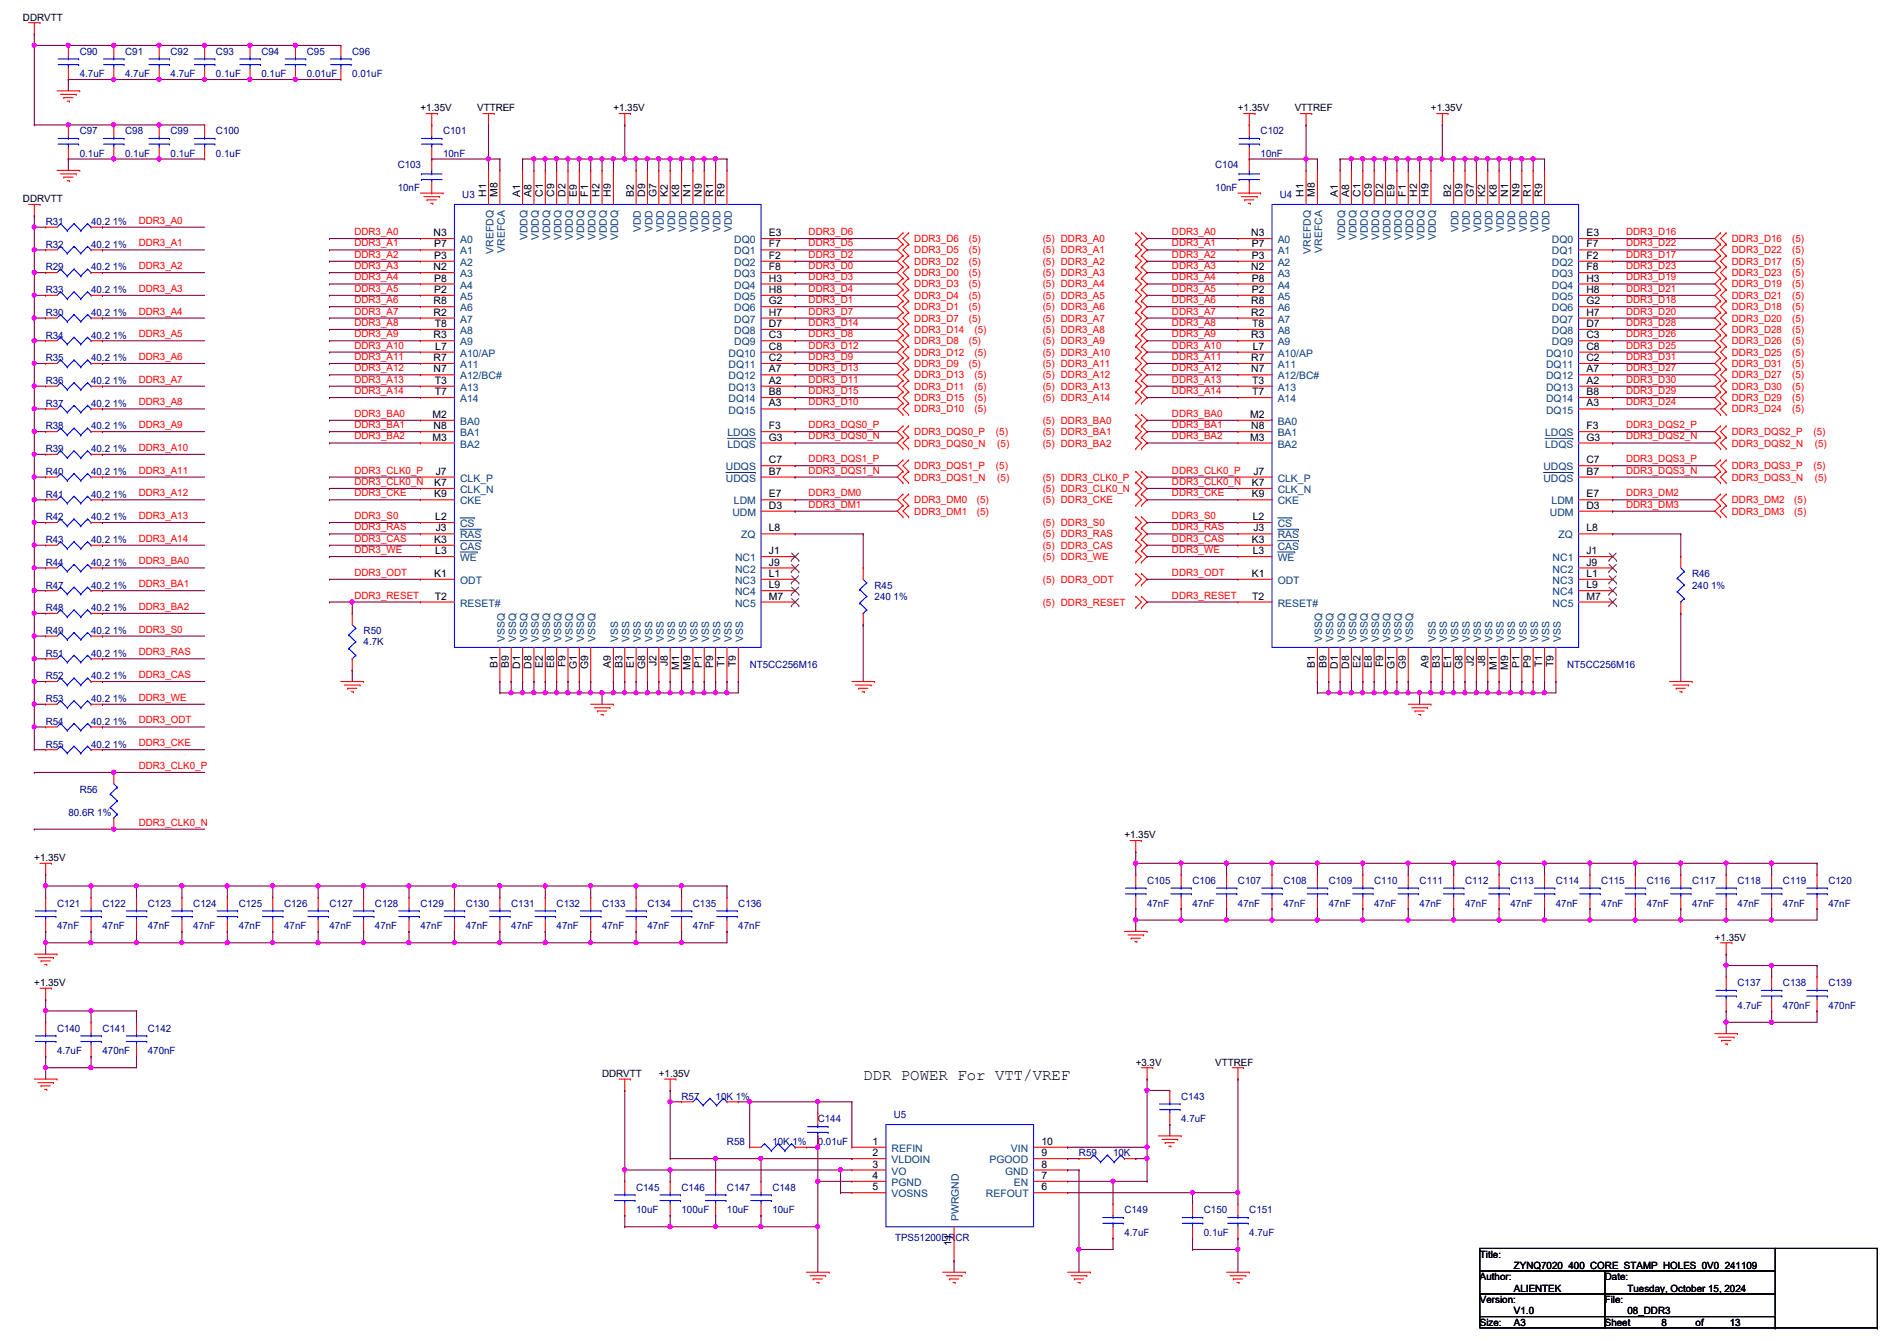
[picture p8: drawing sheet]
<svg xmlns="http://www.w3.org/2000/svg" width="297mm" height="210mm" viewBox="0 0 297 210" stroke-linecap="round" stroke-linejoin="round" font-family="sans-serif">
<defs><g id="words">
<text font-size="2.5" x="135.2" y="169.1">DDR POWER For VTT/VREF</text>
<g font-size="1.6">
<text x="3.6" y="3.2">DDRVTT</text>
<text x="65.8" y="17.4">+1.35V</text>
<text x="74.7" y="17.4">VTTREF</text>
<text x="96.1" y="17.4">+1.35V</text>
<text x="193.8" y="17.4">+1.35V</text>
<text x="202.7" y="17.4">VTTREF</text>
<text x="224.1" y="17.4">+1.35V</text>
<text x="3.6" y="31.7">DDRVTT</text>
<text x="76.1" y="30.8" transform="rotate(-90 76.1 30.8)">H1</text>
<text x="77.9" y="30.8" transform="rotate(-90 77.9 30.8)">M8</text>
<text x="81.4" y="30.8" transform="rotate(-90 81.4 30.8)">A1</text>
<text x="83.2" y="30.8" transform="rotate(-90 83.2 30.8)">A8</text>
<text x="85" y="30.8" transform="rotate(-90 85 30.8)">C1</text>
<text x="86.8" y="30.8" transform="rotate(-90 86.8 30.8)">C9</text>
<text x="88.6" y="30.8" transform="rotate(-90 88.6 30.8)">D2</text>
<text x="90.3" y="30.8" transform="rotate(-90 90.3 30.8)">E9</text>
<text x="92.1" y="30.8" transform="rotate(-90 92.1 30.8)">F1</text>
<text x="93.9" y="30.8" transform="rotate(-90 93.9 30.8)">H2</text>
<text x="95.7" y="30.8" transform="rotate(-90 95.7 30.8)">H9</text>
<text x="99.2" y="30.8" transform="rotate(-90 99.2 30.8)">B2</text>
<text x="101" y="30.8" transform="rotate(-90 101 30.8)">D9</text>
<text x="102.8" y="30.8" transform="rotate(-90 102.8 30.8)">G7</text>
<text x="104.6" y="30.8" transform="rotate(-90 104.6 30.8)">K2</text>
<text x="106.3" y="30.8" transform="rotate(-90 106.3 30.8)">K8</text>
<text x="108.1" y="30.8" transform="rotate(-90 108.1 30.8)">N1</text>
<text x="109.9" y="30.8" transform="rotate(-90 109.9 30.8)">N9</text>
<text x="111.7" y="30.8" transform="rotate(-90 111.7 30.8)">R1</text>
<text x="113.5" y="30.8" transform="rotate(-90 113.5 30.8)">R9</text>
<text x="204.1" y="30.8" transform="rotate(-90 204.1 30.8)">H1</text>
<text x="205.9" y="30.8" transform="rotate(-90 205.9 30.8)">M8</text>
<text x="209.5" y="30.8" transform="rotate(-90 209.5 30.8)">A1</text>
<text x="211.2" y="30.8" transform="rotate(-90 211.2 30.8)">A8</text>
<text x="213" y="30.8" transform="rotate(-90 213 30.8)">C1</text>
<text x="214.8" y="30.8" transform="rotate(-90 214.8 30.8)">C9</text>
<text x="216.6" y="30.8" transform="rotate(-90 216.6 30.8)">D2</text>
<text x="218.4" y="30.8" transform="rotate(-90 218.4 30.8)">E9</text>
<text x="220.1" y="30.8" transform="rotate(-90 220.1 30.8)">F1</text>
<text x="221.9" y="30.8" transform="rotate(-90 221.9 30.8)">H2</text>
<text x="223.7" y="30.8" transform="rotate(-90 223.7 30.8)">H9</text>
<text x="227.2" y="30.8" transform="rotate(-90 227.2 30.8)">B2</text>
<text x="229" y="30.8" transform="rotate(-90 229 30.8)">D9</text>
<text x="230.8" y="30.8" transform="rotate(-90 230.8 30.8)">G7</text>
<text x="232.6" y="30.8" transform="rotate(-90 232.6 30.8)">K2</text>
<text x="234.4" y="30.8" transform="rotate(-90 234.4 30.8)">K8</text>
<text x="236.1" y="30.8" transform="rotate(-90 236.1 30.8)">N1</text>
<text x="237.9" y="30.8" transform="rotate(-90 237.9 30.8)">N9</text>
<text x="239.7" y="30.8" transform="rotate(-90 239.7 30.8)">R1</text>
<text x="241.5" y="30.8" transform="rotate(-90 241.5 30.8)">R9</text>
<text x="67.9" y="37">N3</text>
<text x="68" y="38.7">P7</text>
<text x="68" y="40.5">P3</text>
<text x="120.4" y="37">E3</text>
<text x="120.4" y="38.7">F7</text>
<text x="120.4" y="40.5">F2</text>
<text x="195.9" y="37">N3</text>
<text x="196" y="38.7">P7</text>
<text x="196" y="40.5">P3</text>
<text x="248.4" y="37">E3</text>
<text x="248.4" y="38.7">F7</text>
<text x="248.4" y="40.5">F2</text>
<text x="67.9" y="42.3">N2</text>
<text x="67.9" y="47.6">R8</text>
<text x="68" y="44.1">P8</text>
<text x="68" y="45.8">P2</text>
<text x="120.4" y="42.3">F8</text>
<text x="120.4" y="44.1">H3</text>
<text x="120.4" y="45.8">H8</text>
<text x="120.4" y="47.6">G2</text>
<text x="195.9" y="42.3">N2</text>
<text x="195.9" y="47.6">R8</text>
<text x="196" y="44.1">P8</text>
<text x="196" y="45.8">P2</text>
<text x="248.4" y="42.3">F8</text>
<text x="248.4" y="44.1">H3</text>
<text x="248.4" y="45.8">H8</text>
<text x="248.4" y="47.6">G2</text>
<text x="67.9" y="49.4">R2</text>
<text x="67.9" y="53">R3</text>
<text x="68.1" y="51.2">T8</text>
<text x="120.4" y="49.4">H7</text>
<text x="120.4" y="51.2">D7</text>
<text x="120.4" y="53">C3</text>
<text x="195.9" y="49.4">R2</text>
<text x="195.9" y="53">R3</text>
<text x="196.1" y="51.2">T8</text>
<text x="248.4" y="49.4">H7</text>
<text x="248.4" y="51.2">D7</text>
<text x="248.4" y="53">C3</text>
<text x="67.9" y="56.5">R7</text>
<text x="67.9" y="58.3">N7</text>
<text x="68.2" y="54.7">L7</text>
<text x="120.4" y="54.7">C8</text>
<text x="120.4" y="56.5">C2</text>
<text x="120.4" y="58.3">A7</text>
<text x="195.9" y="56.5">R7</text>
<text x="195.9" y="58.3">N7</text>
<text x="196.2" y="54.7">L7</text>
<text x="248.4" y="54.7">C8</text>
<text x="248.4" y="56.5">C2</text>
<text x="248.4" y="58.3">A7</text>
<text x="67.7" y="65.4">M2</text>
<text x="68.1" y="61.8">T7</text>
<text x="68.1" y="60.1">T3</text>
<text x="120.4" y="60.1">A2</text>
<text x="120.4" y="61.8">B8</text>
<text x="120.4" y="63.6">A3</text>
<text x="195.7" y="65.4">M2</text>
<text x="196.1" y="61.8">T7</text>
<text x="196.1" y="60.1">T3</text>
<text x="248.4" y="60.1">A2</text>
<text x="248.4" y="61.8">B8</text>
<text x="248.4" y="63.6">A3</text>
<text x="67.7" y="69">M3</text>
<text x="67.9" y="67.2">N8</text>
<text x="120.4" y="67.2">F3</text>
<text x="120.4" y="69">G3</text>
<text x="195.7" y="69">M3</text>
<text x="195.9" y="67.2">N8</text>
<text x="248.4" y="67.2">F3</text>
<text x="248.4" y="69">G3</text>
<text x="68" y="76.1">K7</text>
<text x="68" y="77.9">K9</text>
<text x="68.2" y="74.3">J7</text>
<text x="120.4" y="72.5">C7</text>
<text x="120.4" y="74.3">B7</text>
<text x="120.4" y="77.9">E7</text>
<text x="196" y="76.1">K7</text>
<text x="196" y="77.9">K9</text>
<text x="196.3" y="74.3">J7</text>
<text x="248.4" y="72.5">C7</text>
<text x="248.4" y="74.3">B7</text>
<text x="248.4" y="77.9">E7</text>
<text x="68.2" y="81.4">L2</text>
<text x="68.2" y="83.2">J3</text>
<text x="120.4" y="79.6">D3</text>
<text x="120.4" y="83.2">L8</text>
<text x="196.2" y="81.4">L2</text>
<text x="196.3" y="83.2">J3</text>
<text x="248.4" y="79.6">D3</text>
<text x="248.4" y="83.2">L8</text>
<text x="68" y="85">K3</text>
<text x="68.2" y="86.7">L3</text>
<text x="120.4" y="88.5">J9</text>
<text x="120.4" y="86.7">J1</text>
<text x="196" y="85">K3</text>
<text x="196.2" y="86.7">L3</text>
<text x="248.4" y="88.5">J9</text>
<text x="248.4" y="86.7">J1</text>
<text x="68" y="90.3">K1</text>
<text x="68.1" y="93.9">T2</text>
<text x="120.4" y="90.3">L1</text>
<text x="120.4" y="92.1">L9</text>
<text x="120.4" y="93.9">M7</text>
<text x="196" y="90.3">K1</text>
<text x="196.1" y="93.9">T2</text>
<text x="248.4" y="90.3">L1</text>
<text x="248.4" y="92.1">L9</text>
<text x="248.4" y="93.9">M7</text>
<text x="77.9" y="104.6" transform="rotate(-90 77.9 104.6)">B1</text>
<text x="79.7" y="104.6" transform="rotate(-90 79.7 104.6)">B9</text>
<text x="81.4" y="104.6" transform="rotate(-90 81.4 104.6)">D1</text>
<text x="83.2" y="104.6" transform="rotate(-90 83.2 104.6)">D8</text>
<text x="85" y="104.6" transform="rotate(-90 85 104.6)">E2</text>
<text x="86.8" y="104.6" transform="rotate(-90 86.8 104.6)">E8</text>
<text x="88.6" y="104.5" transform="rotate(-90 88.6 104.5)">F9</text>
<text x="90.3" y="104.7" transform="rotate(-90 90.3 104.7)">G1</text>
<text x="92.1" y="104.7" transform="rotate(-90 92.1 104.7)">G9</text>
<text x="95.7" y="104.6" transform="rotate(-90 95.7 104.6)">A9</text>
<text x="97.4" y="104.6" transform="rotate(-90 97.4 104.6)">B3</text>
<text x="99.2" y="104.6" transform="rotate(-90 99.2 104.6)">E1</text>
<text x="101" y="104.7" transform="rotate(-90 101 104.7)">G8</text>
<text x="102.8" y="104.3" transform="rotate(-90 102.8 104.3)">J2</text>
<text x="104.6" y="104.3" transform="rotate(-90 104.6 104.3)">J8</text>
<text x="106.3" y="104.8" transform="rotate(-90 106.3 104.8)">M1</text>
<text x="108.1" y="104.8" transform="rotate(-90 108.1 104.8)">M9</text>
<text x="109.9" y="104.6" transform="rotate(-90 109.9 104.6)">P1</text>
<text x="111.7" y="104.6" transform="rotate(-90 111.7 104.6)">P9</text>
<text x="113.5" y="104.5" transform="rotate(-90 113.5 104.5)">T1</text>
<text x="115.2" y="104.5" transform="rotate(-90 115.2 104.5)">T9</text>
<text x="205.9" y="104.6" transform="rotate(-90 205.9 104.6)">B1</text>
<text x="207.7" y="104.6" transform="rotate(-90 207.7 104.6)">B9</text>
<text x="209.5" y="104.6" transform="rotate(-90 209.5 104.6)">D1</text>
<text x="211.2" y="104.6" transform="rotate(-90 211.2 104.6)">D8</text>
<text x="213" y="104.6" transform="rotate(-90 213 104.6)">E2</text>
<text x="214.8" y="104.6" transform="rotate(-90 214.8 104.6)">E8</text>
<text x="216.6" y="104.5" transform="rotate(-90 216.6 104.5)">F9</text>
<text x="218.4" y="104.7" transform="rotate(-90 218.4 104.7)">G1</text>
<text x="220.1" y="104.7" transform="rotate(-90 220.1 104.7)">G9</text>
<text x="223.7" y="104.6" transform="rotate(-90 223.7 104.6)">A9</text>
<text x="225.5" y="104.6" transform="rotate(-90 225.5 104.6)">B3</text>
<text x="227.2" y="104.6" transform="rotate(-90 227.2 104.6)">E1</text>
<text x="229" y="104.7" transform="rotate(-90 229 104.7)">G8</text>
<text x="230.8" y="104.3" transform="rotate(-90 230.8 104.3)">J2</text>
<text x="232.6" y="104.3" transform="rotate(-90 232.6 104.3)">J8</text>
<text x="234.4" y="104.8" transform="rotate(-90 234.4 104.8)">M1</text>
<text x="236.1" y="104.8" transform="rotate(-90 236.1 104.8)">M9</text>
<text x="237.9" y="104.6" transform="rotate(-90 237.9 104.6)">P1</text>
<text x="239.7" y="104.6" transform="rotate(-90 239.7 104.6)">P9</text>
<text x="241.5" y="104.5" transform="rotate(-90 241.5 104.5)">T1</text>
<text x="243.2" y="104.5" transform="rotate(-90 243.2 104.5)">T9</text>
<text x="176.1" y="131.2">+1.35V</text>
<text x="5.4" y="134.8">+1.35V</text>
<text x="268.5" y="147.2">+1.35V</text>
<text x="5.4" y="154.3">+1.35V</text>
<text x="177.8" y="166.8">+3.3V</text>
<text x="190.3" y="166.8">VTTREF</text>
<text x="94.3" y="168.6">DDRVTT</text>
<text x="103.2" y="168.6">+1.35V</text>
<text x="136.6" y="179.2">1</text>
<text x="163.1" y="179.2">10</text>
<text x="136.6" y="181">2</text>
<text x="136.6" y="182.8">3</text>
<text x="136.6" y="184.5">4</text>
<text x="163.1" y="184.5">7</text>
<text x="163.1" y="182.8">8</text>
<text x="163.1" y="181">9</text>
<text x="136.6" y="186.3">5</text>
<text x="163.1" y="186.3">6</text>
<text x="149" y="195" transform="rotate(-90 149 195)">11</text>
<text x="231.7" y="196.8">Title:</text>
<text x="231.7" y="204">Version:</text>
<text x="231.7" y="200.4">Author:</text>
<text x="237.1" y="202.2">ALIENTEK</text>
<text x="237.1" y="198.6">ZYNQ7020_400_CORE_STAMP_HOLES_0V0_241109</text>
<text x="251.3" y="204">File:</text>
<text x="251.3" y="200.4">Date:</text>
<text x="254.8" y="202.2">Tuesday, October 15, 2024</text>
<text x="231.7" y="207.5">Size:</text>
<text x="237.1" y="207.5">A3</text>
<text x="237.1" y="205.7">V1.0</text>
<text x="251.3" y="207.5">Sheet</text>
<text x="254.8" y="205.7">08_DDR3</text>
<text x="260.2" y="207.5">8</text>
<text x="265.5" y="207.5">of</text>
<text x="270.8" y="207.5">13</text>
</g>
<g font-size="1.6" fill="#000080">
<text x="12.5" y="8.6">C90</text>
<text x="19.6" y="8.6">C91</text>
<text x="26.7" y="8.6">C92</text>
<text x="33.8" y="8.6">C93</text>
<text x="40.9" y="8.6">C94</text>
<text x="48" y="8.6">C95</text>
<text x="55.2" y="8.6">C96</text>
<text x="12.5" y="12.1">4.7uF</text>
<text x="19.6" y="12.1">4.7uF</text>
<text x="26.7" y="12.1">4.7uF</text>
<text x="33.8" y="12.1">0.1uF</text>
<text x="40.9" y="12.1">0.1uF</text>
<text x="48" y="12.1">0.01uF</text>
<text x="55.2" y="12.1">0.01uF</text>
<text x="12.5" y="21">C97</text>
<text x="19.6" y="21">C98</text>
<text x="26.7" y="21">C99</text>
<text x="33.8" y="21">C100</text>
<text x="69.4" y="21">C101</text>
<text x="197.4" y="21">C102</text>
<text x="12.5" y="24.6">0.1uF</text>
<text x="19.6" y="24.6">0.1uF</text>
<text x="26.7" y="24.6">0.1uF</text>
<text x="33.8" y="24.6">0.1uF</text>
<text x="62.3" y="26.3">C103</text>
<text x="62.3" y="29.9">10nF</text>
<text x="69.4" y="24.6">10nF</text>
<text x="190.3" y="26.3">C104</text>
<text x="190.3" y="29.9">10nF</text>
<text x="197.4" y="24.6">10nF</text>
<text x="7.2" y="35.2">R31</text>
<text x="14.3" y="35.2">40.2 1%</text>
<text x="72.4" y="30.9">U3</text>
<text x="200.4" y="30.9">U4</text>
<text x="7.2" y="38.8">R32</text>
<text x="14.3" y="38.8">40.2 1%</text>
<text x="7.2" y="42.3">R29</text>
<text x="7.2" y="45.9">R33</text>
<text x="14.3" y="42.3">40.2 1%</text>
<text x="14.3" y="45.9">40.2 1%</text>
<text x="7.2" y="49.4">R30</text>
<text x="7.2" y="53">R34</text>
<text x="14.3" y="49.4">40.2 1%</text>
<text x="14.3" y="53">40.2 1%</text>
<text x="7.2" y="56.6">R35</text>
<text x="14.3" y="56.6">40.2 1%</text>
<text x="7.2" y="60.1">R36</text>
<text x="7.2" y="63.7">R37</text>
<text x="14.3" y="60.1">40.2 1%</text>
<text x="14.3" y="63.7">40.2 1%</text>
<text x="7.2" y="67.2">R38</text>
<text x="7.2" y="70.8">R39</text>
<text x="14.3" y="67.2">40.2 1%</text>
<text x="14.3" y="70.8">40.2 1%</text>
<text x="7.2" y="74.3">R40</text>
<text x="7.2" y="77.9">R41</text>
<text x="14.3" y="74.3">40.2 1%</text>
<text x="14.3" y="77.9">40.2 1%</text>
<text x="7.2" y="81.4">R42</text>
<text x="14.3" y="81.4">40.2 1%</text>
<text x="7.2" y="88.6">R44</text>
<text x="7.2" y="85">R43</text>
<text x="14.3" y="88.6">40.2 1%</text>
<text x="14.3" y="85">40.2 1%</text>
<text x="7.2" y="92.1">R47</text>
<text x="7.2" y="95.7">R48</text>
<text x="14.3" y="92.1">40.2 1%</text>
<text x="14.3" y="95.7">40.2 1%</text>
<text x="136.9" y="92.1">R45</text>
<text x="136.9" y="93.9">240 1%</text>
<text x="265" y="90.3">R46</text>
<text x="265" y="92.1">240 1%</text>
<text x="7.2" y="99.2">R49</text>
<text x="14.3" y="99.2">40.2 1%</text>
<text x="56.9" y="99.2">R50</text>
<text x="56.9" y="101">4.7K</text>
<text x="7.2" y="102.8">R51</text>
<text x="7.2" y="106.3">R52</text>
<text x="14.3" y="102.8">40.2 1%</text>
<text x="14.3" y="106.3">40.2 1%</text>
<text x="117.4" y="104.6">NT5CC256M16</text>
<text x="245.4" y="104.6">NT5CC256M16</text>
<text x="7.2" y="109.9">R53</text>
<text x="7.2" y="113.5">R54</text>
<text x="14.3" y="109.9">40.2 1%</text>
<text x="14.3" y="113.5">40.2 1%</text>
<text x="7.2" y="117">R55</text>
<text x="14.3" y="117">40.2 1%</text>
<text x="12.5" y="124.1">R56</text>
<text x="10.7" y="127.7">80.6R 1%</text>
<text x="8.9" y="141.9">C121</text>
<text x="16" y="141.9">C122</text>
<text x="23.2" y="141.9">C123</text>
<text x="30.3" y="141.9">C124</text>
<text x="37.4" y="141.9">C125</text>
<text x="44.5" y="141.9">C126</text>
<text x="51.6" y="141.9">C127</text>
<text x="58.7" y="141.9">C128</text>
<text x="65.8" y="141.9">C129</text>
<text x="72.9" y="141.9">C130</text>
<text x="80" y="141.9">C131</text>
<text x="87.2" y="141.9">C132</text>
<text x="94.3" y="141.9">C133</text>
<text x="101.4" y="141.9">C134</text>
<text x="108.5" y="141.9">C135</text>
<text x="115.6" y="141.9">C136</text>
<text x="179.6" y="138.3">C105</text>
<text x="179.6" y="141.9">47nF</text>
<text x="186.7" y="138.3">C106</text>
<text x="186.7" y="141.9">47nF</text>
<text x="193.8" y="138.3">C107</text>
<text x="193.8" y="141.9">47nF</text>
<text x="201" y="138.3">C108</text>
<text x="201" y="141.9">47nF</text>
<text x="208.1" y="138.3">C109</text>
<text x="208.1" y="141.9">47nF</text>
<text x="215.2" y="138.3">C110</text>
<text x="215.2" y="141.9">47nF</text>
<text x="222.3" y="138.3">C111</text>
<text x="222.3" y="141.9">47nF</text>
<text x="229.4" y="138.3">C112</text>
<text x="229.4" y="141.9">47nF</text>
<text x="236.5" y="138.3">C113</text>
<text x="236.5" y="141.9">47nF</text>
<text x="243.6" y="138.3">C114</text>
<text x="243.6" y="141.9">47nF</text>
<text x="250.7" y="138.3">C115</text>
<text x="250.7" y="141.9">47nF</text>
<text x="257.8" y="138.3">C116</text>
<text x="257.8" y="141.9">47nF</text>
<text x="265" y="138.3">C117</text>
<text x="265" y="141.9">47nF</text>
<text x="272.1" y="138.3">C118</text>
<text x="272.1" y="141.9">47nF</text>
<text x="279.2" y="138.3">C119</text>
<text x="279.2" y="141.9">47nF</text>
<text x="286.3" y="138.3">C120</text>
<text x="286.3" y="141.9">47nF</text>
<text x="8.9" y="145.5">47nF</text>
<text x="16" y="145.5">47nF</text>
<text x="23.2" y="145.5">47nF</text>
<text x="30.3" y="145.5">47nF</text>
<text x="37.4" y="145.5">47nF</text>
<text x="44.5" y="145.5">47nF</text>
<text x="51.6" y="145.5">47nF</text>
<text x="58.7" y="145.5">47nF</text>
<text x="65.8" y="145.5">47nF</text>
<text x="72.9" y="145.5">47nF</text>
<text x="80" y="145.5">47nF</text>
<text x="87.2" y="145.5">47nF</text>
<text x="94.3" y="145.5">47nF</text>
<text x="101.4" y="145.5">47nF</text>
<text x="108.5" y="145.5">47nF</text>
<text x="115.6" y="145.5">47nF</text>
<text x="272.1" y="154.3">C137</text>
<text x="279.2" y="154.3">C138</text>
<text x="286.3" y="154.3">C139</text>
<text x="8.9" y="161.5">C140</text>
<text x="16" y="161.5">C141</text>
<text x="23.2" y="161.5">C142</text>
<text x="272.1" y="157.9">4.7uF</text>
<text x="279.2" y="157.9">470nF</text>
<text x="286.3" y="157.9">470nF</text>
<text x="8.9" y="165">4.7uF</text>
<text x="16" y="165">470nF</text>
<text x="23.2" y="165">470nF</text>
<text x="106.7" y="172.1">R57</text>
<text x="112.1" y="172.1">10K 1%</text>
<text x="185" y="172.1">C143</text>
<text x="113.8" y="179.2">R58</text>
<text x="120.9" y="179.2">10K 1%</text>
<text x="128.1" y="175.7">C144</text>
<text x="128.1" y="179.2">0.01uF</text>
<text x="140" y="175">U5</text>
<text x="185" y="175.7">4.7uF</text>
<text x="168.9" y="181">R59</text>
<text x="174.3" y="181">10K</text>
<text x="99.6" y="186.4">C145</text>
<text x="99.6" y="189.9">10uF</text>
<text x="106.7" y="186.4">C146</text>
<text x="106.7" y="189.9">100uF</text>
<text x="113.8" y="186.4">C147</text>
<text x="113.8" y="189.9">10uF</text>
<text x="120.9" y="186.4">C148</text>
<text x="120.9" y="189.9">10uF</text>
<text x="176.1" y="189.9">C149</text>
<text x="188.5" y="189.9">C150</text>
<text x="195.6" y="189.9">C151</text>
<text x="140.2" y="194.2">TPS51200DRCR</text>
<text x="176.1" y="193.5">4.7uF</text>
<text x="188.5" y="193.5">0.1uF</text>
<text x="195.6" y="193.5">4.7uF</text>
</g>
<g font-size="1.6" fill="#f00">
<text x="21.7" y="35">DDR3_A0</text>
<text x="21.7" y="38.6">DDR3_A1</text>
<text x="55.5" y="36.8">DDR3_A0</text>
<text x="55.5" y="38.6">DDR3_A1</text>
<text x="55.5" y="40.3">DDR3_A2</text>
<text x="126.6" y="36.8">DDR3_D6</text>
<text x="126.6" y="38.6">DDR3_D5</text>
<text x="126.6" y="40.3">DDR3_D2</text>
<text x="143.2" y="37.9">DDR3_D6</text>
<text x="143.2" y="39.7">DDR3_D5</text>
<text x="143.2" y="41.4">DDR3_D2</text>
<text x="151.7" y="37.9">(5)</text>
<text x="151.7" y="39.7">(5)</text>
<text x="151.7" y="41.4">(5)</text>
<text x="163.3" y="37.9">(5) DDR3_A0</text>
<text x="163.3" y="39.7">(5) DDR3_A1</text>
<text x="163.3" y="41.4">(5) DDR3_A2</text>
<text x="183.5" y="38.6">DDR3_A1</text>
<text x="183.5" y="36.8">DDR3_A0</text>
<text x="183.5" y="40.3">DDR3_A2</text>
<text x="254.6" y="36.8">DDR3_D16</text>
<text x="254.6" y="40.3">DDR3_D17</text>
<text x="254.6" y="38.6">DDR3_D22</text>
<text x="271.2" y="37.9">DDR3_D16</text>
<text x="271.2" y="41.4">DDR3_D17</text>
<text x="271.2" y="39.7">DDR3_D22</text>
<text x="280.6" y="37.9">(5)</text>
<text x="280.6" y="41.4">(5)</text>
<text x="280.6" y="39.7">(5)</text>
<text x="21.7" y="42.1">DDR3_A2</text>
<text x="21.7" y="45.7">DDR3_A3</text>
<text x="55.5" y="42.1">DDR3_A3</text>
<text x="55.5" y="43.9">DDR3_A4</text>
<text x="55.5" y="45.7">DDR3_A5</text>
<text x="55.5" y="47.5">DDR3_A6</text>
<text x="126.6" y="42.1">DDR3_D0</text>
<text x="126.6" y="43.9">DDR3_D3</text>
<text x="126.6" y="45.7">DDR3_D4</text>
<text x="126.6" y="47.5">DDR3_D1</text>
<text x="143.2" y="43.2">DDR3_D0</text>
<text x="143.2" y="45">DDR3_D3</text>
<text x="143.2" y="46.8">DDR3_D4</text>
<text x="151.7" y="43.2">(5)</text>
<text x="151.7" y="45">(5)</text>
<text x="151.7" y="46.8">(5)</text>
<text x="163.3" y="43.2">(5) DDR3_A3</text>
<text x="163.3" y="45">(5) DDR3_A4</text>
<text x="163.3" y="46.8">(5) DDR3_A5</text>
<text x="183.5" y="42.1">DDR3_A3</text>
<text x="183.5" y="47.5">DDR3_A6</text>
<text x="183.5" y="45.7">DDR3_A5</text>
<text x="183.5" y="43.9">DDR3_A4</text>
<text x="254.6" y="43.9">DDR3_D19</text>
<text x="254.6" y="42.1">DDR3_D23</text>
<text x="254.6" y="47.5">DDR3_D18</text>
<text x="254.6" y="45.7">DDR3_D21</text>
<text x="271.2" y="43.2">DDR3_D23</text>
<text x="271.2" y="46.8">DDR3_D21</text>
<text x="271.2" y="45">DDR3_D19</text>
<text x="280.6" y="43.2">(5)</text>
<text x="280.6" y="46.8">(5)</text>
<text x="280.6" y="45">(5)</text>
<text x="21.7" y="49.2">DDR3_A4</text>
<text x="21.7" y="52.8">DDR3_A5</text>
<text x="55.5" y="49.2">DDR3_A7</text>
<text x="55.5" y="51">DDR3_A8</text>
<text x="55.5" y="52.8">DDR3_A9</text>
<text x="126.6" y="49.2">DDR3_D7</text>
<text x="126.6" y="51">DDR3_D14</text>
<text x="126.6" y="52.8">DDR3_D8</text>
<text x="143.2" y="48.6">DDR3_D1</text>
<text x="143.2" y="50.3">DDR3_D7</text>
<text x="143.2" y="52.1">DDR3_D14</text>
<text x="143.2" y="53.9">DDR3_D8</text>
<text x="151.7" y="48.6">(5)</text>
<text x="151.7" y="50.3">(5)</text>
<text x="151.7" y="53.9">(5)</text>
<text x="152.6" y="52.1">(5)</text>
<text x="163.3" y="48.6">(5) DDR3_A6</text>
<text x="163.3" y="50.3">(5) DDR3_A7</text>
<text x="163.3" y="52.1">(5) DDR3_A8</text>
<text x="163.3" y="53.9">(5) DDR3_A9</text>
<text x="183.5" y="52.8">DDR3_A9</text>
<text x="183.5" y="51">DDR3_A8</text>
<text x="183.5" y="49.2">DDR3_A7</text>
<text x="254.6" y="51">DDR3_D28</text>
<text x="254.6" y="49.2">DDR3_D20</text>
<text x="254.6" y="52.8">DDR3_D26</text>
<text x="271.2" y="48.6">DDR3_D18</text>
<text x="271.2" y="52.1">DDR3_D28</text>
<text x="271.2" y="50.3">DDR3_D20</text>
<text x="271.2" y="53.9">DDR3_D26</text>
<text x="280.6" y="48.6">(5)</text>
<text x="280.6" y="52.1">(5)</text>
<text x="280.6" y="50.3">(5)</text>
<text x="280.6" y="53.9">(5)</text>
<text x="21.7" y="56.3">DDR3_A6</text>
<text x="21.7" y="59.9">DDR3_A7</text>
<text x="55.5" y="54.6">DDR3_A10</text>
<text x="55.5" y="56.3">DDR3_A11</text>
<text x="55.5" y="58.1">DDR3_A12</text>
<text x="55.5" y="59.9">DDR3_A13</text>
<text x="126.6" y="54.6">DDR3_D12</text>
<text x="126.6" y="56.3">DDR3_D9</text>
<text x="126.6" y="58.1">DDR3_D13</text>
<text x="126.6" y="59.9">DDR3_D11</text>
<text x="143.2" y="55.7">DDR3_D12</text>
<text x="143.2" y="57.4">DDR3_D9</text>
<text x="143.2" y="59.2">DDR3_D13</text>
<text x="151.7" y="57.4">(5)</text>
<text x="152.6" y="55.7">(5)</text>
<text x="152.6" y="59.2">(5)</text>
<text x="163.3" y="55.7">(5) DDR3_A10</text>
<text x="163.3" y="57.4">(5) DDR3_A11</text>
<text x="163.3" y="59.2">(5) DDR3_A12</text>
<text x="183.5" y="56.3">DDR3_A11</text>
<text x="183.5" y="54.6">DDR3_A10</text>
<text x="183.5" y="59.9">DDR3_A13</text>
<text x="183.5" y="58.1">DDR3_A12</text>
<text x="254.6" y="54.6">DDR3_D25</text>
<text x="254.6" y="58.1">DDR3_D27</text>
<text x="254.6" y="56.3">DDR3_D31</text>
<text x="254.6" y="59.9">DDR3_D30</text>
<text x="271.2" y="55.7">DDR3_D25</text>
<text x="271.2" y="57.4">DDR3_D31</text>
<text x="271.2" y="59.2">DDR3_D27</text>
<text x="280.6" y="55.7">(5)</text>
<text x="280.6" y="57.4">(5)</text>
<text x="280.6" y="59.2">(5)</text>
<text x="21.7" y="63.5">DDR3_A8</text>
<text x="55.5" y="61.7">DDR3_A14</text>
<text x="55.5" y="65.2">DDR3_BA0</text>
<text x="126.6" y="61.7">DDR3_D15</text>
<text x="126.6" y="63.5">DDR3_D10</text>
<text x="143.2" y="61">DDR3_D11</text>
<text x="143.2" y="62.8">DDR3_D15</text>
<text x="143.2" y="64.6">DDR3_D10</text>
<text x="152.6" y="61">(5)</text>
<text x="152.6" y="62.8">(5)</text>
<text x="152.6" y="64.6">(5)</text>
<text x="163.3" y="61">(5) DDR3_A13</text>
<text x="163.3" y="62.8">(5) DDR3_A14</text>
<text x="183.5" y="61.7">DDR3_A14</text>
<text x="183.5" y="65.2">DDR3_BA0</text>
<text x="254.6" y="61.7">DDR3_D29</text>
<text x="254.6" y="63.5">DDR3_D24</text>
<text x="271.2" y="61">DDR3_D30</text>
<text x="271.2" y="62.8">DDR3_D29</text>
<text x="271.2" y="64.6">DDR3_D24</text>
<text x="280.6" y="61">(5)</text>
<text x="280.6" y="62.8">(5)</text>
<text x="280.6" y="64.6">(5)</text>
<text x="21.7" y="67">DDR3_A9</text>
<text x="21.7" y="70.6">DDR3_A10</text>
<text x="55.5" y="67">DDR3_BA1</text>
<text x="55.5" y="68.8">DDR3_BA2</text>
<text x="126.6" y="67">DDR3_DQS0_P</text>
<text x="126.6" y="68.8">DDR3_DQS0_N</text>
<text x="143.2" y="69.9">DDR3_DQS0_N</text>
<text x="143.2" y="68.1">DDR3_DQS0_P</text>
<text x="156" y="68.1">(5)</text>
<text x="156.2" y="69.9">(5)</text>
<text x="163.3" y="66.3">(5) DDR3_BA0</text>
<text x="163.3" y="68.1">(5) DDR3_BA1</text>
<text x="163.3" y="69.9">(5) DDR3_BA2</text>
<text x="183.5" y="68.8">DDR3_BA2</text>
<text x="183.5" y="67">DDR3_BA1</text>
<text x="254.6" y="68.8">DDR3_DQS2_N</text>
<text x="254.6" y="67">DDR3_DQS2_P</text>
<text x="271.2" y="69.9">DDR3_DQS2_N</text>
<text x="271.2" y="68.1">DDR3_DQS2_P</text>
<text x="284" y="68.1">(5)</text>
<text x="284.2" y="69.9">(5)</text>
<text x="21.7" y="74.1">DDR3_A11</text>
<text x="21.7" y="77.7">DDR3_A12</text>
<text x="55.5" y="74.1">DDR3_CLK0_P</text>
<text x="55.5" y="75.9">DDR3_CLK0_N</text>
<text x="55.5" y="77.7">DDR3_CKE</text>
<text x="126.6" y="72.3">DDR3_DQS1_P</text>
<text x="126.6" y="74.1">DDR3_DQS1_N</text>
<text x="126.6" y="77.7">DDR3_DM0</text>
<text x="143.2" y="75.2">DDR3_DQS1_N</text>
<text x="143.2" y="73.4">DDR3_DQS1_P</text>
<text x="156" y="73.4">(5)</text>
<text x="156.2" y="75.2">(5)</text>
<text x="163.3" y="77">(5) DDR3_CLK0_N</text>
<text x="163.3" y="75.2">(5) DDR3_CLK0_P</text>
<text x="183.5" y="75.9">DDR3_CLK0_N</text>
<text x="183.5" y="74.1">DDR3_CLK0_P</text>
<text x="183.5" y="77.7">DDR3_CKE</text>
<text x="254.6" y="74.1">DDR3_DQS3_N</text>
<text x="254.6" y="72.3">DDR3_DQS3_P</text>
<text x="254.6" y="77.7">DDR3_DM2</text>
<text x="271.2" y="73.4">DDR3_DQS3_P</text>
<text x="271.2" y="75.2">DDR3_DQS3_N</text>
<text x="284" y="73.4">(5)</text>
<text x="284.2" y="75.2">(5)</text>
<text x="21.7" y="81.2">DDR3_A13</text>
<text x="55.5" y="81.2">DDR3_S0</text>
<text x="55.5" y="83">DDR3_RAS</text>
<text x="126.6" y="79.5">DDR3_DM1</text>
<text x="143.2" y="78.8">DDR3_DM0</text>
<text x="143.2" y="80.6">DDR3_DM1</text>
<text x="152.9" y="78.8">(5)</text>
<text x="152.9" y="80.6">(5)</text>
<text x="163.3" y="78.8">(5) DDR3_CKE</text>
<text x="163.3" y="82.3">(5) DDR3_S0</text>
<text x="183.5" y="83">DDR3_RAS</text>
<text x="183.5" y="81.2">DDR3_S0</text>
<text x="254.6" y="79.5">DDR3_DM3</text>
<text x="271.2" y="80.6">DDR3_DM3</text>
<text x="271.2" y="78.8">DDR3_DM2</text>
<text x="281" y="80.6">(5)</text>
<text x="281" y="78.8">(5)</text>
<text x="21.7" y="84.8">DDR3_A14</text>
<text x="21.7" y="88.3">DDR3_BA0</text>
<text x="55.5" y="84.8">DDR3_CAS</text>
<text x="55.5" y="86.6">DDR3_WE</text>
<text x="163.3" y="84.1">(5) DDR3_RAS</text>
<text x="163.3" y="85.9">(5) DDR3_CAS</text>
<text x="163.3" y="87.7">(5) DDR3_WE</text>
<text x="183.5" y="84.8">DDR3_CAS</text>
<text x="183.5" y="86.6">DDR3_WE</text>
<text x="21.7" y="91.9">DDR3_BA1</text>
<text x="21.7" y="95.5">DDR3_BA2</text>
<text x="55.5" y="90.1">DDR3_ODT</text>
<text x="55.5" y="93.7">DDR3_RESET</text>
<text x="163.3" y="94.8">(5) DDR3_RESET</text>
<text x="163.3" y="91.2">(5) DDR3_ODT</text>
<text x="183.5" y="93.7">DDR3_RESET</text>
<text x="183.5" y="90.1">DDR3_ODT</text>
<text x="21.7" y="99">DDR3_S0</text>
<text x="21.7" y="102.6">DDR3_RAS</text>
<text x="21.7" y="106.1">DDR3_CAS</text>
<text x="21.7" y="109.7">DDR3_WE</text>
<text x="21.7" y="113.2">DDR3_ODT</text>
<text x="21.7" y="116.8">DDR3_CKE</text>
<text x="21.7" y="120.4">DDR3_CLK0_P</text>
<text x="21.7" y="129.2">DDR3_CLK0_N</text>
</g>
<g font-size="1.6" fill="#004080">
<text x="72" y="38.1">A0</text>
<text x="72" y="39.8">A1</text>
<text x="72" y="41.6">A2</text>
<text x="77.3" y="39.8" transform="rotate(-90 77.3 39.8)">VREFDQ</text>
<text x="79" y="39.6" transform="rotate(-90 79 39.6)">VREFCA</text>
<text x="82.6" y="37.6" transform="rotate(-90 82.6 37.6)">VDDQ</text>
<text x="84.4" y="37.6" transform="rotate(-90 84.4 37.6)">VDDQ</text>
<text x="86.1" y="37.6" transform="rotate(-90 86.1 37.6)">VDDQ</text>
<text x="87.9" y="37.6" transform="rotate(-90 87.9 37.6)">VDDQ</text>
<text x="89.7" y="37.6" transform="rotate(-90 89.7 37.6)">VDDQ</text>
<text x="91.5" y="37.6" transform="rotate(-90 91.5 37.6)">VDDQ</text>
<text x="93.3" y="37.6" transform="rotate(-90 93.3 37.6)">VDDQ</text>
<text x="95" y="37.6" transform="rotate(-90 95 37.6)">VDDQ</text>
<text x="96.8" y="37.6" transform="rotate(-90 96.8 37.6)">VDDQ</text>
<text x="100.4" y="36.4" transform="rotate(-90 100.4 36.4)">VDD</text>
<text x="102.1" y="36.4" transform="rotate(-90 102.1 36.4)">VDD</text>
<text x="103.9" y="36.4" transform="rotate(-90 103.9 36.4)">VDD</text>
<text x="105.7" y="36.4" transform="rotate(-90 105.7 36.4)">VDD</text>
<text x="107.5" y="36.4" transform="rotate(-90 107.5 36.4)">VDD</text>
<text x="109.3" y="36.4" transform="rotate(-90 109.3 36.4)">VDD</text>
<text x="111" y="36.4" transform="rotate(-90 111 36.4)">VDD</text>
<text x="112.8" y="36.4" transform="rotate(-90 112.8 36.4)">VDD</text>
<text x="114.6" y="36.4" transform="rotate(-90 114.6 36.4)">VDD</text>
<text x="115" y="38.1">DQ0</text>
<text x="115" y="39.8">DQ1</text>
<text x="115" y="41.6">DQ2</text>
<text x="200.1" y="38.1">A0</text>
<text x="200.1" y="39.8">A1</text>
<text x="200.1" y="41.6">A2</text>
<text x="205.3" y="39.8" transform="rotate(-90 205.3 39.8)">VREFDQ</text>
<text x="207" y="39.6" transform="rotate(-90 207 39.6)">VREFCA</text>
<text x="210.6" y="37.6" transform="rotate(-90 210.6 37.6)">VDDQ</text>
<text x="212.4" y="37.6" transform="rotate(-90 212.4 37.6)">VDDQ</text>
<text x="214.2" y="37.6" transform="rotate(-90 214.2 37.6)">VDDQ</text>
<text x="215.9" y="37.6" transform="rotate(-90 215.9 37.6)">VDDQ</text>
<text x="217.7" y="37.6" transform="rotate(-90 217.7 37.6)">VDDQ</text>
<text x="219.5" y="37.6" transform="rotate(-90 219.5 37.6)">VDDQ</text>
<text x="221.3" y="37.6" transform="rotate(-90 221.3 37.6)">VDDQ</text>
<text x="223.1" y="37.6" transform="rotate(-90 223.1 37.6)">VDDQ</text>
<text x="224.8" y="37.6" transform="rotate(-90 224.8 37.6)">VDDQ</text>
<text x="228.4" y="36.4" transform="rotate(-90 228.4 36.4)">VDD</text>
<text x="230.2" y="36.4" transform="rotate(-90 230.2 36.4)">VDD</text>
<text x="231.9" y="36.4" transform="rotate(-90 231.9 36.4)">VDD</text>
<text x="233.7" y="36.4" transform="rotate(-90 233.7 36.4)">VDD</text>
<text x="235.5" y="36.4" transform="rotate(-90 235.5 36.4)">VDD</text>
<text x="237.3" y="36.4" transform="rotate(-90 237.3 36.4)">VDD</text>
<text x="239.1" y="36.4" transform="rotate(-90 239.1 36.4)">VDD</text>
<text x="240.8" y="36.4" transform="rotate(-90 240.8 36.4)">VDD</text>
<text x="242.6" y="36.4" transform="rotate(-90 242.6 36.4)">VDD</text>
<text x="243" y="38.1">DQ0</text>
<text x="243" y="39.8">DQ1</text>
<text x="243" y="41.6">DQ2</text>
<text x="72" y="43.4">A3</text>
<text x="72" y="45.2">A4</text>
<text x="72" y="46.9">A5</text>
<text x="115" y="43.4">DQ3</text>
<text x="115" y="45.2">DQ4</text>
<text x="115" y="46.9">DQ5</text>
<text x="200.1" y="43.4">A3</text>
<text x="200.1" y="45.2">A4</text>
<text x="200.1" y="46.9">A5</text>
<text x="243" y="43.4">DQ3</text>
<text x="243" y="45.2">DQ4</text>
<text x="243" y="46.9">DQ5</text>
<text x="72" y="48.7">A6</text>
<text x="72" y="50.5">A7</text>
<text x="72" y="52.3">A8</text>
<text x="115" y="48.7">DQ6</text>
<text x="115" y="50.5">DQ7</text>
<text x="115" y="52.3">DQ8</text>
<text x="200.1" y="48.7">A6</text>
<text x="200.1" y="50.5">A7</text>
<text x="200.1" y="52.3">A8</text>
<text x="243" y="48.7">DQ6</text>
<text x="243" y="50.5">DQ7</text>
<text x="243" y="52.3">DQ8</text>
<text x="72" y="54.1">A9</text>
<text x="72" y="55.8">A10/AP</text>
<text x="72" y="57.6">A11</text>
<text x="72" y="59.4">A12/BC#</text>
<text x="114.1" y="55.8">DQ10</text>
<text x="114.1" y="57.6">DQ11</text>
<text x="114.1" y="59.4">DQ12</text>
<text x="115" y="54.1">DQ9</text>
<text x="200.1" y="54.1">A9</text>
<text x="200.1" y="55.8">A10/AP</text>
<text x="200.1" y="57.6">A11</text>
<text x="200.1" y="59.4">A12/BC#</text>
<text x="242.1" y="55.8">DQ10</text>
<text x="242.1" y="57.6">DQ11</text>
<text x="242.1" y="59.4">DQ12</text>
<text x="243" y="54.1">DQ9</text>
<text x="72" y="62.9">A14</text>
<text x="72" y="61.2">A13</text>
<text x="114.1" y="61.2">DQ13</text>
<text x="114.1" y="62.9">DQ14</text>
<text x="114.1" y="64.7">DQ15</text>
<text x="200.1" y="62.9">A14</text>
<text x="200.1" y="61.2">A13</text>
<text x="242.1" y="61.2">DQ13</text>
<text x="242.1" y="62.9">DQ14</text>
<text x="242.1" y="64.7">DQ15</text>
<text x="72" y="66.5">BA0</text>
<text x="72" y="68.3">BA1</text>
<text x="72" y="70.1">BA2</text>
<text x="113.9" y="68.3">LDQS</text>
<text x="113.9" y="70.1">LDQS</text>
<text x="200.1" y="66.5">BA0</text>
<text x="200.1" y="68.3">BA1</text>
<text x="200.1" y="70.1">BA2</text>
<text x="241.9" y="68.3">LDQS</text>
<text x="241.9" y="70.1">LDQS</text>
<text x="72" y="75.4">CLK_P</text>
<text x="72" y="77.2">CLK_N</text>
<text x="113.7" y="73.6">UDQS</text>
<text x="113.7" y="75.4">UDQS</text>
<text x="200.1" y="75.4">CLK_P</text>
<text x="200.1" y="77.2">CLK_N</text>
<text x="241.7" y="73.6">UDQS</text>
<text x="241.7" y="75.4">UDQS</text>
<text x="72" y="79">CKE</text>
<text x="72" y="82.5">CS</text>
<text x="114.7" y="80.7">UDM</text>
<text x="114.9" y="79">LDM</text>
<text x="200.1" y="79">CKE</text>
<text x="200.1" y="82.5">CS</text>
<text x="242.7" y="80.7">UDM</text>
<text x="242.9" y="79">LDM</text>
<text x="72" y="87.8">WE</text>
<text x="72" y="84.3">RAS</text>
<text x="72" y="86.1">CAS</text>
<text x="115.1" y="89.6">NC2</text>
<text x="115.1" y="87.8">NC1</text>
<text x="116" y="84.3">ZQ</text>
<text x="200.1" y="87.8">WE</text>
<text x="200.1" y="84.3">RAS</text>
<text x="200.1" y="86.1">CAS</text>
<text x="243.1" y="89.6">NC2</text>
<text x="243.1" y="87.8">NC1</text>
<text x="244" y="84.3">ZQ</text>
<text x="72" y="95">RESET#</text>
<text x="72" y="91.4">ODT</text>
<text x="115.1" y="91.4">NC3</text>
<text x="115.1" y="93.2">NC4</text>
<text x="115.1" y="95">NC5</text>
<text x="200.1" y="95">RESET#</text>
<text x="200.1" y="91.4">ODT</text>
<text x="243.1" y="91.4">NC3</text>
<text x="243.1" y="93.2">NC4</text>
<text x="243.1" y="95">NC5</text>
<text x="79" y="100.5" transform="rotate(-90 79 100.5)">VSSQ</text>
<text x="80.8" y="100.5" transform="rotate(-90 80.8 100.5)">VSSQ</text>
<text x="82.6" y="100.5" transform="rotate(-90 82.6 100.5)">VSSQ</text>
<text x="84.4" y="100.5" transform="rotate(-90 84.4 100.5)">VSSQ</text>
<text x="86.1" y="100.5" transform="rotate(-90 86.1 100.5)">VSSQ</text>
<text x="87.9" y="100.5" transform="rotate(-90 87.9 100.5)">VSSQ</text>
<text x="89.7" y="100.5" transform="rotate(-90 89.7 100.5)">VSSQ</text>
<text x="91.5" y="100.5" transform="rotate(-90 91.5 100.5)">VSSQ</text>
<text x="93.3" y="100.5" transform="rotate(-90 93.3 100.5)">VSSQ</text>
<text x="96.8" y="100.5" transform="rotate(-90 96.8 100.5)">VSS</text>
<text x="98.6" y="100.5" transform="rotate(-90 98.6 100.5)">VSS</text>
<text x="100.4" y="100.5" transform="rotate(-90 100.4 100.5)">VSS</text>
<text x="102.1" y="100.5" transform="rotate(-90 102.1 100.5)">VSS</text>
<text x="103.9" y="100.5" transform="rotate(-90 103.9 100.5)">VSS</text>
<text x="105.7" y="100.5" transform="rotate(-90 105.7 100.5)">VSS</text>
<text x="107.5" y="100.5" transform="rotate(-90 107.5 100.5)">VSS</text>
<text x="109.3" y="100.5" transform="rotate(-90 109.3 100.5)">VSS</text>
<text x="111" y="100.5" transform="rotate(-90 111 100.5)">VSS</text>
<text x="112.8" y="100.5" transform="rotate(-90 112.8 100.5)">VSS</text>
<text x="114.6" y="100.5" transform="rotate(-90 114.6 100.5)">VSS</text>
<text x="116.4" y="100.5" transform="rotate(-90 116.4 100.5)">VSS</text>
<text x="207" y="100.5" transform="rotate(-90 207 100.5)">VSSQ</text>
<text x="208.8" y="100.5" transform="rotate(-90 208.8 100.5)">VSSQ</text>
<text x="210.6" y="100.5" transform="rotate(-90 210.6 100.5)">VSSQ</text>
<text x="212.4" y="100.5" transform="rotate(-90 212.4 100.5)">VSSQ</text>
<text x="214.2" y="100.5" transform="rotate(-90 214.2 100.5)">VSSQ</text>
<text x="215.9" y="100.5" transform="rotate(-90 215.9 100.5)">VSSQ</text>
<text x="217.7" y="100.5" transform="rotate(-90 217.7 100.5)">VSSQ</text>
<text x="219.5" y="100.5" transform="rotate(-90 219.5 100.5)">VSSQ</text>
<text x="221.3" y="100.5" transform="rotate(-90 221.3 100.5)">VSSQ</text>
<text x="224.8" y="100.5" transform="rotate(-90 224.8 100.5)">VSS</text>
<text x="226.6" y="100.5" transform="rotate(-90 226.6 100.5)">VSS</text>
<text x="228.4" y="100.5" transform="rotate(-90 228.4 100.5)">VSS</text>
<text x="230.2" y="100.5" transform="rotate(-90 230.2 100.5)">VSS</text>
<text x="231.9" y="100.5" transform="rotate(-90 231.9 100.5)">VSS</text>
<text x="233.7" y="100.5" transform="rotate(-90 233.7 100.5)">VSS</text>
<text x="235.5" y="100.5" transform="rotate(-90 235.5 100.5)">VSS</text>
<text x="237.3" y="100.5" transform="rotate(-90 237.3 100.5)">VSS</text>
<text x="239.1" y="100.5" transform="rotate(-90 239.1 100.5)">VSS</text>
<text x="240.8" y="100.5" transform="rotate(-90 240.8 100.5)">VSS</text>
<text x="242.6" y="100.5" transform="rotate(-90 242.6 100.5)">VSS</text>
<text x="244.4" y="100.5" transform="rotate(-90 244.4 100.5)">VSS</text>
<text x="139.6" y="180.3">REFIN</text>
<text x="139.6" y="182.1">VLDOIN</text>
<text x="139.6" y="183.9">VO</text>
<text x="139.6" y="185.6">PGND</text>
<text x="154.9" y="182.1">PGOOD</text>
<text x="157.4" y="183.9">GND</text>
<text x="158.3" y="180.3">VIN</text>
<text x="158.7" y="185.6">EN</text>
<text x="139.6" y="187.4">VOSNS</text>
<text x="150.2" y="191.1" transform="rotate(-90 150.2 191.1)">PWRGND</text>
<text x="154.4" y="187.4">REFOUT</text>
</g>
</g></defs>
<g fill="none" stroke="#f00" stroke-width=".17">
<path d="M4.5 3.6h1.8M5.4 5.3h.1M5.4 3.6v1.7M6.3 3.6h.1M8.9 14.2h3.6M9.5 14.8h2.4M10 15.3h.1M10 15.3h1.4M10.5 15.8h.4M10.9 15.8h.1M11.9 14.8h.1M12.5 14.2h.1"/>
<path d="M66.7 17.8h1.8M67.6 19.6h.1M67.6 17.8v1.8M68.5 17.8h.1M75.6 17.8h1.8M76.5 19.6h.1M76.5 17.8v1.8M77.4 17.8h.1M96.9 17.8h1.8M97.8 19.6h.1M97.8 17.8v1.8M98.7 17.8h.1"/>
<path d="M194.7 17.8h1.8M195.6 19.6h.1M195.6 17.8v1.8M196.5 17.8h.1M203.6 17.8h1.8M204.5 19.6h.1M204.5 17.8v1.8M205.4 17.8h.1M225 17.8h1.7M225.8 19.6h.1M225.8 17.8v1.8M226.7 17.8h.1"/>
<path d="M4.5 32h1.8M5.4 33.8h.1M5.4 32v1.8M6.3 32h.1M8.9 26.7h3.6M9.5 27.2h2.4M10 27.7h.1M10 27.7h1.4M10.5 28.3h.4M10.9 28.3h.1M11.9 27.2h.1M12.5 26.7h.1"/>
<path d="M65.8 30.2h3.6M66.4 30.8h2.4M66.9 31.3h.1M66.9 31.3h1.4M67.4 31.8h.4M67.8 31.8h.1M68.8 30.8h.1M69.4 30.2h.1M141.4 36.4h.1M141.4 38.2h.1M141.4 36.4l-.9 .9 .9 .9M141.4 38.2l-.9 .9 .9 .9"/>
<path d="M142.3 38.2h.1M142.3 36.4h.1M142.3 36.4l-.9 .9 .9 .9M142.3 38.2l-.9 .9 .9 .9M177.8 38.2h.1M177.8 36.4h.1M177.8 36.4l.9 .9-.9 .9M177.8 38.2l.9 .9-.9 .9M178.7 36.4h.1M178.7 38.2h.1M178.7 36.4l.9 .9-.9 .9M178.7 38.2l.9 .9-.9 .9"/>
<path d="M193.8 30.2h3.6M194.4 30.8h2.4M194.9 31.3h.1M194.9 31.3h1.4M195.4 31.8h.4M195.8 31.8h.1M196.8 30.8h.1M197.4 30.2h.1M269.4 36.4h.1M269.4 38.2h.1M269.4 36.4l-.9 .9 .9 .9M269.4 38.2l-.9 .9 .9 .9"/>
<path d="M270.3 38.2h.1M270.3 36.4h.1M270.3 36.4l-.9 .9 .9 .9M270.3 38.2l-.9 .9 .9 .9M141.4 40h.1M141.4 41.8h.1M141.4 43.6h.1M141.4 45.3h.1M141.4 47.1h.1M141.4 48.9h.1M141.4 50.7h.1M141.4 52.5h.1"/>
<path d="M141.4 54.2h.1M141.4 56h.1M141.4 57.8h.1M141.4 59.6h.1M141.4 40l-.9 .9 .9 .9M141.4 41.8l-.9 .9 .9 .9M141.4 43.6l-.9 .8 .9 .9M141.4 45.3l-.9 .9 .9 .9M141.4 47.1l-.9 .9 .9 .9M141.4 48.9l-.9 .9 .9 .9M141.4 50.7l-.9 .9 .9 .9M141.4 52.5l-.9 .8 .9 .9"/>
<path d="M141.4 54.2l-.9 .9 .9 .9M141.4 56l-.9 .9 .9 .9M141.4 57.8l-.9 .9 .9 .9M141.4 59.6l-.9 .9 .9 .8M142.3 40h.1M142.3 41.8h.1M142.3 43.6h.1M142.3 45.3h.1M142.3 47.1h.1M142.3 48.9h.1M142.3 50.7h.1M142.3 52.5h.1"/>
<path d="M142.3 54.2h.1M142.3 56h.1M142.3 57.8h.1M142.3 59.6h.1M142.3 40l-.9 .9 .9 .9M142.3 41.8l-.9 .9 .9 .9M142.3 43.6l-.9 .8 .9 .9M142.3 45.3l-.9 .9 .9 .9M142.3 47.1l-.9 .9 .9 .9M142.3 48.9l-.9 .9 .9 .9M142.3 50.7l-.9 .9 .9 .9M142.3 52.5l-.9 .8 .9 .9"/>
<path d="M142.3 54.2l-.9 .9 .9 .9M142.3 56l-.9 .9 .9 .9M142.3 57.8l-.9 .9 .9 .9M142.3 59.6l-.9 .9 .9 .8M177.8 40h.1M177.8 41.8h.1M177.8 43.6h.1M177.8 45.3h.1M177.8 47.1h.1M177.8 48.9h.1M177.8 50.7h.1M177.8 52.5h.1"/>
<path d="M177.8 54.2h.1M177.8 56h.1M177.8 57.8h.1M177.8 59.6h.1M177.8 40l.9 .9-.9 .9M177.8 41.8l.9 .9-.9 .9M177.8 43.6l.9 .8-.9 .9M177.8 45.3l.9 .9-.9 .9M177.8 47.1l.9 .9-.9 .9M177.8 48.9l.9 .9-.9 .9M177.8 50.7l.9 .9-.9 .9M177.8 52.5l.9 .8-.9 .9"/>
<path d="M177.8 54.2l.9 .9-.9 .9M177.8 56l.9 .9-.9 .9M177.8 57.8l.9 .9-.9 .9M177.8 59.6l.9 .9-.9 .8M178.7 40h.1M178.7 41.8h.1M178.7 43.6h.1M178.7 45.3h.1M178.7 47.1h.1M178.7 48.9h.1M178.7 50.7h.1M178.7 52.5h.1"/>
<path d="M178.7 54.2h.1M178.7 56h.1M178.7 57.8h.1M178.7 59.6h.1M178.7 40l.9 .9-.9 .9M178.7 41.8l.9 .9-.9 .9M178.7 43.6l.9 .8-.9 .9M178.7 45.3l.9 .9-.9 .9M178.7 47.1l.9 .9-.9 .9M178.7 48.9l.9 .9-.9 .9M178.7 50.7l.9 .9-.9 .9M178.7 52.5l.9 .8-.9 .9"/>
<path d="M178.7 54.2l.9 .9-.9 .9M178.7 56l.9 .9-.9 .9M178.7 57.8l.9 .9-.9 .9M178.7 59.6l.9 .9-.9 .8M269.4 40h.1M269.4 41.8h.1M269.4 43.6h.1M269.4 45.3h.1M269.4 47.1h.1M269.4 48.9h.1M269.4 50.7h.1M269.4 52.5h.1"/>
<path d="M269.4 54.2h.1M269.4 56h.1M269.4 57.8h.1M269.4 59.6h.1M269.4 40l-.9 .9 .9 .9M269.4 41.8l-.9 .9 .9 .9M269.4 45.3l-.9 .9 .9 .9M269.4 43.6l-.9 .8 .9 .9M269.4 47.1l-.9 .9 .9 .9M269.4 50.7l-.9 .9 .9 .9M269.4 48.9l-.9 .9 .9 .9M269.4 54.2l-.9 .9 .9 .9"/>
<path d="M269.4 52.5l-.9 .8 .9 .9M269.4 56l-.9 .9 .9 .9M269.4 59.6l-.9 .9 .9 .8M269.4 57.8l-.9 .9 .9 .9M270.3 41.8h.1M270.3 40h.1M270.3 43.6h.1M270.3 47.1h.1M270.3 45.3h.1M270.3 48.9h.1M270.3 52.5h.1M270.3 50.7h.1"/>
<path d="M270.3 56h.1M270.3 54.2h.1M270.3 57.8h.1M270.3 59.6h.1M270.3 40l-.9 .9 .9 .9M270.3 41.8l-.9 .9 .9 .9M270.3 45.3l-.9 .9 .9 .9M270.3 43.6l-.9 .8 .9 .9M270.3 47.1l-.9 .9 .9 .9M270.3 50.7l-.9 .9 .9 .9M270.3 48.9l-.9 .9 .9 .9M270.3 54.2l-.9 .9 .9 .9"/>
<path d="M270.3 52.5l-.9 .8 .9 .9M270.3 56l-.9 .9 .9 .9M270.3 59.6l-.9 .9 .9 .8M270.3 57.8l-.9 .9 .9 .9M141.4 73.8h.1M141.4 75.6h.1M141.4 72h.1M141.4 68.5h.1M141.4 70.2h.1M141.4 66.7h.1M141.4 61.3h.1M141.4 63.1h.1"/>
<path d="M141.4 64.9h.1M141.4 77.3h.1M141.4 79.1h.1M141.4 73.8l-.9 .9 .9 .9M141.4 72l-.9 .9 .9 .9M141.4 68.5l-.9 .8 .9 .9M141.4 66.7l-.9 .9 .9 .9M141.4 61.3l-.9 .9 .9 .9M141.4 63.1l-.9 .9 .9 .9M141.4 77.3l-.9 .9 .9 .9M141.4 79.1l-.9 .9 .9 .9M142.3 75.6h.1"/>
<path d="M142.3 73.8h.1M142.3 72h.1M142.3 70.2h.1M142.3 68.5h.1M142.3 66.7h.1M142.3 61.3h.1M142.3 63.1h.1M142.3 64.9h.1M142.3 79.1h.1M142.3 77.3h.1M142.3 73.8l-.9 .9 .9 .9M142.3 72l-.9 .9 .9 .9"/>
<path d="M142.3 68.5l-.9 .8 .9 .9M142.3 66.7l-.9 .9 .9 .9M142.3 61.3l-.9 .9 .9 .9M142.3 63.1l-.9 .9 .9 .9M142.3 77.3l-.9 .9 .9 .9M142.3 79.1l-.9 .9 .9 .9M177.8 61.3h.1M177.8 63.1h.1M177.8 66.7h.1M177.8 64.9h.1M177.8 68.5h.1M177.8 70.2h.1"/>
<path d="M177.8 75.6h.1M177.8 73.8h.1M177.8 77.3h.1M177.8 79.1h.1M177.8 61.3l.9 .9-.9 .9M177.8 64.9l.9 .9-.9 .9M177.8 66.7l.9 .9-.9 .9M177.8 68.5l.9 .8-.9 .9M177.8 73.8l.9 .9-.9 .9M177.8 75.6l.9 .9-.9 .8M177.8 77.3l.9 .9-.9 .9M178.7 61.3h.1"/>
<path d="M178.7 63.1h.1M178.7 64.9h.1M178.7 66.7h.1M178.7 68.5h.1M178.7 70.2h.1M178.7 73.8h.1M178.7 75.6h.1M178.7 77.3h.1M178.7 79.1h.1M178.7 61.3l.9 .9-.9 .9M178.7 64.9l.9 .9-.9 .9M178.7 66.7l.9 .9-.9 .9"/>
<path d="M178.7 68.5l.9 .8-.9 .9M178.7 73.8l.9 .9-.9 .9M178.7 75.6l.9 .9-.9 .8M178.7 77.3l.9 .9-.9 .9M269.4 72h.1M269.4 73.8h.1M269.4 75.6h.1M269.4 68.5h.1M269.4 70.2h.1M269.4 66.7h.1M269.4 61.3h.1M269.4 63.1h.1"/>
<path d="M269.4 64.9h.1M269.4 79.1h.1M269.4 77.3h.1M269.4 72l-.9 .9 .9 .9M269.4 73.8l-.9 .9 .9 .9M269.4 68.5l-.9 .8 .9 .9M269.4 66.7l-.9 .9 .9 .9M269.4 61.3l-.9 .9 .9 .9M269.4 63.1l-.9 .9 .9 .9M269.4 79.1l-.9 .9 .9 .9M269.4 77.3l-.9 .9 .9 .9M270.3 73.8h.1"/>
<path d="M270.3 72h.1M270.3 75.6h.1M270.3 70.2h.1M270.3 68.5h.1M270.3 66.7h.1M270.3 61.3h.1M270.3 63.1h.1M270.3 64.9h.1M270.3 79.1h.1M270.3 77.3h.1M270.3 72l-.9 .9 .9 .9M270.3 73.8l-.9 .9 .9 .9"/>
<path d="M270.3 68.5l-.9 .8 .9 .9M270.3 66.7l-.9 .9 .9 .9M270.3 61.3l-.9 .9 .9 .9M270.3 63.1l-.9 .9 .9 .9M270.3 79.1l-.9 .9 .9 .9M270.3 77.3l-.9 .9 .9 .9M141.4 80.9h.1M142.3 80.9h.1M177.8 82.7h.1M177.8 80.9h.1M177.8 84.5h.1M177.8 86.2h.1"/>
<path d="M177.8 88h.1M177.8 91.6h.1M177.8 89.8h.1M177.8 95.1h.1M177.8 93.3h.1M177.8 80.9l.9 .9-.9 .9M177.8 82.7l.9 .9-.9 .9M177.8 84.5l.9 .8-.9 .9M177.8 86.2l.9 .9-.9 .9M177.8 89.8l.9 .9-.9 .9M177.8 93.3l.9 .9-.9 .9M178.7 80.9h.1"/>
<path d="M178.7 82.7h.1M178.7 84.5h.1M178.7 86.2h.1M178.7 88h.1M178.7 89.8h.1M178.7 91.6h.1M178.7 93.3h.1M178.7 95.1h.1M178.7 80.9l.9 .9-.9 .9M178.7 82.7l.9 .9-.9 .9M178.7 84.5l.9 .8-.9 .9M178.7 86.2l.9 .9-.9 .9"/>
<path d="M178.7 89.8l.9 .9-.9 .9M178.7 93.3l.9 .9-.9 .9M269.4 80.9h.1M270.3 80.9h.1M53.4 106.7h3.5M53.9 107.2h2.5M54.4 107.7h.1M54.4 107.7h1.5M55 108.3h.3M55.3 108.3h.1M56.4 107.2h.1M56.9 106.7h.1"/>
<path d="M92.5 110.2h3.6M93 110.8h2.5M93.6 111.3h.1M93.6 111.3h1.4M94.1 111.8h.3M94.4 111.8h.1M95.5 110.8h.1M96.1 110.2h.1M133.4 106.7h3.5M133.9 107.2h2.5M134.4 107.7h.1M134.4 107.7h1.5"/>
<path d="M135 108.3h.3M135.3 108.3h.1M136.4 107.2h.1M136.9 106.7h.1M220.5 110.2h3.6M221.1 110.8h2.4M221.6 111.3h.1M221.6 111.3h1.4M222.1 111.8h.4M222.5 111.8h.1M223.5 110.8h.1M224.1 110.2h.1"/>
<path d="M261.4 106.7h3.6M262 107.2h2.4M262.5 107.7h.1M262.5 107.7h1.4M263 108.3h.4M263.4 108.3h.1M264.4 107.2h.1M265 106.7h.1M6.3 135.1h1.7M7.2 136.9h.1M7.2 135.1v1.8M8 135.1h.1"/>
<path d="M176.9 131.6h1.8M177.8 133.3h.1M177.8 131.6v1.7M178.7 131.6h.1M5.4 149.4h3.5M5.9 149.9h2.5M6.3 154.7h1.7M6.4 150.4h.1M6.4 150.4h1.5M7 151h.3M7.2 156.5h.1M7.2 154.7v1.8"/>
<path d="M7.3 151h.1M8 154.7h.1M8.4 149.9h.1M8.9 149.4h.1M176.1 145.8h3.5M176.6 146.3h2.5M177.1 146.9h.1M177.1 146.9h1.5M177.7 147.4h.3M178 147.4h.1M179.1 146.3h.1M179.6 145.8h.1"/>
<path d="M269.4 147.6h1.8M270.3 149.4h.1M270.3 147.6v1.8M271.2 147.6h.1M5.4 168.9h3.5M5.9 169.5h2.5M6.4 170h.1M6.4 170h1.5M7 170.5h.3M7.3 170.5h.1M8.4 169.5h.1M8.9 168.9h.1"/>
<path d="M96.9 168.9h1.8M97.8 170.7h.1M97.8 168.9v1.8M98.7 168.9h.1M104.1 168.9h1.7M104.9 170.7h.1M104.9 168.9v1.8M105.8 168.9h.1M178.7 167.1h1.8M179.6 168.9h.1M179.6 167.1v1.8M180.5 167.1h.1"/>
<path d="M181.4 177.8h3.6M181.9 178.4h2.5M182.5 178.9h.1M182.5 178.9h1.4M183 179.4h.3M183.3 179.4h.1M184.4 178.4h.1M185 177.8h.1M193 167.1h1.7M193.8 168.9h.1M193.8 167.1v1.8M194.7 167.1h.1"/>
<path d="M268.5 161.8h3.6M269.1 162.3h2.4M269.6 162.9h.1M269.6 162.9h1.4M270.1 163.4h.4M270.5 163.4h.1M271.5 162.3h.1M272.1 161.8h.1M126.3 199.1h3.5M126.8 199.7h2.5M129.3 199.7h.1M129.8 199.1h.1"/>
<path d="M147.6 199.1h3.6M148.2 199.7h2.4M150.6 199.7h.1M151.2 199.1h.1M167.2 199.1h3.5M167.7 199.7h2.5M170.2 199.7h.1M170.7 199.1h.1M192.1 199.1h3.5M192.6 199.7h2.5M195.1 199.7h.1M195.6 199.1h.1"/>
<path d="M127.3 200.2h.1M127.3 200.2h1.5M127.9 200.7h.3M128.2 200.7h.1M148.7 200.2h.1M148.7 200.2h1.4M149.2 200.7h.4M149.6 200.7h.1M168.2 200.2h.1M168.2 200.2h1.5M168.8 200.7h.3M169.1 200.7h.1"/>
<path d="M193.1 200.2h.1M193.1 200.2h1.5M193.7 200.7h.3M194 200.7h.1"/>
</g>
<path d="M231.7 199h19.6v3.5h-19.6zM231.7 195.4h46.3v3.6h-46.3zM231.7 202.5h19.6v3.6h-19.6zM231.7 206.1h19.6v1.8h-19.6zM251.3 202.5h26.7v3.6h-26.7zM251.3 206.1h26.7v1.8h-26.7z" fill="none" stroke="#000" stroke-width=".17"/>
<path d="M279.5 196.3h13.2v10.6h-13.2z" fill-rule="evenodd" fill="#fff"/>
<g fill="none" stroke="#000" stroke-width=".17">
<path d="M231.7 199h19.6v3.5h-19.6zM231.7 195.4h46.3v3.6h-46.3zM251.3 199h26.7v3.5h-26.7zM278 195.4h16M294 195.4h.1M294 195.4v12.5M231.7 202.5h19.6v3.6h-19.6zM231.7 206.1h19.6v1.8h-19.6zM251.3 202.5h26.7v3.6h-26.7zM251.3 206.1h26.7v1.8h-26.7zM278 207.9h.1M278 207.9h16"/>
<path d="M294 207.9h.1"/>
</g>
<path d="M279.5 196.3h13.2v10.6h-13.2z" fill-rule="evenodd" fill="#fff"/>
<g fill="none" stroke="#000" stroke-width=".17">
<path d="M231.7 199h19.6v3.5h-19.6zM231.7 195.4h46.3v3.6h-46.3zM251.3 199h26.7v3.5h-26.7zM278 195.4h16M294 195.4h.1M294 195.4v12.5M231.7 202.5h19.6v3.6h-19.6zM231.7 206.1h19.6v1.8h-19.6zM251.3 202.5h26.7v3.6h-26.7zM251.3 206.1h26.7v1.8h-26.7zM278 207.9h.1M278 207.9h16"/>
<path d="M294 207.9h.1"/>
</g>
<path d="M279.5 196.3h13.2v10.6h-13.2z" fill-rule="evenodd" fill="#fff"/>
<path d="M251.3 199h26.7v3.5h-26.7zM278 195.4h16M294 195.4h.1M294 195.4v12.5M278 207.9h.1M278 207.9h16M294 207.9h.1" fill="none" stroke="#000" stroke-width=".17"/>
<g fill="none" stroke="#00f" stroke-width=".17">
<path d="M9.1 10.1h3.2M9.1 9.2h3.2M10.7 9.2h.1M10.7 10.1h.1M10.7 8.9v.3M10.7 10.1v.6M12.3 10.1h.1M12.3 9.2h.1M16.2 10.1h3.2M16.2 9.2h3.2M17.8 9.2h.1M17.8 10.1h.1"/>
<path d="M17.8 8.9v.3M17.8 10.1v.6M19.4 10.1h.1M19.4 9.2h.1M23.3 10.1h3.2M23.3 9.2h3.2M24.9 9.2h.1M24.9 10.1h.1M24.9 8.9v.3M24.9 10.1v.6M26.5 10.1h.1M26.5 9.2h.1"/>
<path d="M30.4 10.1h3.3M30.4 9.2h3.3M32 9.2h.1M32 10.1h.1M32 8.9v.3M32 10.1v.6M33.7 10.1h.1M33.7 9.2h.1M37.5 10.1h3.3M37.5 9.2h3.3M39.2 9.2h.1M39.2 10.1h.1"/>
<path d="M39.2 8.9v.3M39.2 10.1v.6M40.8 10.1h.1M40.8 9.2h.1M44.7 10.1h3.2M44.7 9.2h3.2M46.3 9.2h.1M46.3 10.1h.1M46.3 8.9v.3M46.3 10.1v.6M47.9 10.1h.1M47.9 9.2h.1"/>
<path d="M51.8 10.1h3.2M51.8 9.2h3.2M53.4 9.2h.1M53.4 10.1h.1M53.4 8.9v.3M53.4 10.1v.6M55 10.1h.1M55 9.2h.1M9.1 22.6h3.2M9.1 21.7h3.2M9.5 35h.1M9.5 38.6h.1"/>
<path d="M9.5 35l-.6 .6M9.5 35l1 1.1M9.5 38.6l-.6 .5M9.5 38.6l1 1.1M10.5 36.1h.1M10.5 39.7h.1M10.7 21.7h.1M10.7 22.6h.1M10.7 21.3v.4M10.7 22.6v.5M11.6 35h.1M11.6 38.6h.1"/>
<path d="M11.6 35l-1.1 1.1M11.6 35l1.1 1.1M11.6 38.6l-1.1 1.1M11.6 38.6l1.1 1.1M12.3 22.6h.1M12.3 21.7h.1M12.7 36.1h.1M12.7 39.7h.1M13.7 35h.1M13.7 38.6h.1M13.7 35l-1 1.1M13.7 35l.6 .6"/>
<path d="M13.7 38.6l-1 1.1M13.7 38.6l.6 .5M14.3 35.6h.1M14.3 39.1h.1M16.2 22.6h3.2M16.2 21.7h3.2M17.8 21.7h.1M17.8 22.6h.1M17.8 21.3v.4M17.8 22.6v.5M19.4 22.6h.1M19.4 21.7h.1"/>
<path d="M23.3 22.6h3.2M23.3 21.7h3.2M24.9 21.7h.1M24.9 22.6h.1M24.9 21.3v.4M24.9 22.6v.5M26.5 22.6h.1M26.5 21.7h.1M30.4 22.6h3.3M30.4 21.7h3.3M32 21.7h.1M32 22.6h.1"/>
<path d="M32 21.3v.4M32 22.6v.5M33.7 22.6h.1M33.7 21.7h.1M66 27.2h.1M66 28.1h.1M66 22.6h3.2M66 21.7h3.2M66 27.2h3.2M66 28.1h3.2M67.6 21.7h.1M67.6 22.6h.1"/>
<path d="M67.6 28.1h.1M67.6 27.2h.1M67.6 21.3v.4M67.6 22.6v.5M67.6 26.7v.5M67.6 28.1v.3M69.2 22.6h.1M69.2 21.7h.1M71.2 32h48v69.3h-48zM194 27.2h.1M194 28.1h.1M194 22.6h3.2"/>
<path d="M194 21.7h3.2M194 27.2h3.2M194 28.1h3.2M195.6 21.7h.1M195.6 22.6h.1M195.6 28.1h.1M195.6 27.2h.1M195.6 21.3v.4M195.6 22.6v.5M195.6 26.7v.5M195.6 28.1v.3M197.2 22.6h.1"/>
<path d="M197.2 21.7h.1M199.2 32h48v69.3h-48zM9.5 59.9h.1M9.5 49.2h.1M9.5 52.8h.1M9.5 42.1h.1M9.5 56.3h.1M9.5 45.7h.1M9.5 59.9l-.6 .6M9.5 59.9l1 1.1M9.5 49.2l-.6 .6M9.5 49.2l1 1.1"/>
<path d="M9.5 52.8l-.6 .5M9.5 52.8l1 1.1M9.5 42.1l-.6 .6M9.5 42.1l1 1.1M9.5 56.3l-.6 .6M9.5 56.3l1 1.1M9.5 45.7l-.6 .5M9.5 45.7l1 1.1M10.5 50.3h.1M10.5 53.9h.1M10.5 43.2h.1M10.5 57.4h.1"/>
<path d="M10.5 46.8h.1M11.6 59.9h.1M11.6 49.2h.1M11.6 52.8h.1M11.6 42.1h.1M11.6 56.3h.1M11.6 45.7h.1M11.6 59.9l-1.1 1.1M11.6 59.9l1.1 1.1M11.6 49.2l-1.1 1.1M11.6 49.2l1.1 1.1M11.6 52.8l-1.1 1.1"/>
<path d="M11.6 52.8l1.1 1.1M11.6 42.1l-1.1 1.1M11.6 42.1l1.1 1.1M11.6 56.3l-1.1 1.1M11.6 56.3l1.1 1.1M11.6 45.7l-1.1 1.1M11.6 45.7l1.1 1.1M12.7 50.3h.1M12.7 53.9h.1M12.7 43.2h.1M12.7 57.4h.1M12.7 46.8h.1"/>
<path d="M13.7 59.9h.1M13.7 49.2h.1M13.7 52.8h.1M13.7 42.1h.1M13.7 56.3h.1M13.7 45.7h.1M13.7 59.9l-1 1.1M13.7 59.9l.6 .6M13.7 49.2l-1 1.1M13.7 49.2l.6 .6M13.7 52.8l-1 1.1M13.7 52.8l.6 .5"/>
<path d="M13.7 42.1l-1 1.1M13.7 42.1l.6 .6M13.7 56.3l-1 1.1M13.7 56.3l.6 .6M13.7 45.7l-1 1.1M13.7 45.7l.6 .5M14.3 49.8h.1M14.3 53.3h.1M14.3 42.7h.1M14.3 56.9h.1M14.3 46.2h.1M9.5 74.1h.1"/>
<path d="M9.5 63.5h.1M9.5 77.7h.1M9.5 67h.1M9.5 70.6h.1M9.5 74.1l-.6 .6M9.5 74.1l1 1.1M9.5 63.5l-.6 .5M9.5 63.5l1 1.1M9.5 77.7l-.6 .5M9.5 77.7l1 1.1M9.5 67l-.6 .6M9.5 67l1 1.1"/>
<path d="M9.5 70.6l-.6 .5M9.5 70.6l1 1.1M10.5 61h.1M10.5 75.2h.1M10.5 64.6h.1M10.5 78.8h.1M10.5 68.1h.1M10.5 71.7h.1M11.6 74.1h.1M11.6 63.5h.1M11.6 77.7h.1M11.6 67h.1"/>
<path d="M11.6 70.6h.1M11.6 74.1l-1.1 1.1M11.6 74.1l1.1 1.1M11.6 63.5l-1.1 1.1M11.6 63.5l1.1 1.1M11.6 77.7l-1.1 1.1M11.6 77.7l1.1 1.1M11.6 67l-1.1 1.1M11.6 67l1.1 1.1M11.6 70.6l-1.1 1.1M11.6 70.6l1.1 1.1M12.7 61h.1"/>
<path d="M12.7 75.2h.1M12.7 64.6h.1M12.7 78.8h.1M12.7 68.1h.1M12.7 71.7h.1M13.7 74.1h.1M13.7 63.5h.1M13.7 77.7h.1M13.7 67h.1M13.7 70.6h.1M13.7 74.1l-1 1.1M13.7 74.1l.6 .6"/>
<path d="M13.7 63.5l-1 1.1M13.7 63.5l.6 .5M13.7 77.7l-1 1.1M13.7 77.7l.6 .5M13.7 67l-1 1.1M13.7 67l.6 .6M13.7 70.6l-1 1.1M13.7 70.6l.6 .5M14.3 60.5h.1M14.3 74.7h.1M14.3 64h.1M14.3 78.2h.1"/>
<path d="M14.3 67.6h.1M14.3 71.1h.1M9.5 88.3h.1M9.5 91.9h.1M9.5 81.2h.1M9.5 95.5h.1M9.5 84.8h.1M9.5 99h.1M9.5 88.3l-.6 .6M9.5 88.3l1 1.2M9.5 91.9l-.6 .6M9.5 91.9l1 1.1"/>
<path d="M9.5 81.2l-.6 .6M9.5 81.2l1 1.1M9.5 95.5l-.6 .5M9.5 95.5l1 1.1M9.5 84.8l-.6 .5M9.5 84.8l1 1.1M9.5 99l-.6 .6M9.5 99l1 1.1M10.5 89.5h.1M10.5 93h.1M10.5 82.3h.1M10.5 96.6h.1"/>
<path d="M10.5 85.9h.1M11.6 88.3h.1M11.6 91.9h.1M11.6 81.2h.1M11.6 95.5h.1M11.6 84.8h.1M11.6 99h.1M11.6 88.3l-1.1 1.2M11.6 88.3l1.1 1.2M11.6 91.9l-1.1 1.1M11.6 91.9l1.1 1.1M11.6 81.2l-1.1 1.1"/>
<path d="M11.6 81.2l1.1 1.1M11.6 95.5l-1.1 1.1M11.6 95.5l1.1 1.1M11.6 84.8l-1.1 1.1M11.6 84.8l1.1 1.1M11.6 99l-1.1 1.1M11.6 99l1.1 1.1M12.7 89.5h.1M12.7 93h.1M12.7 82.3h.1M12.7 96.6h.1M12.7 85.9h.1"/>
<path d="M13.7 88.3h.1M13.7 91.9h.1M13.7 81.2h.1M13.7 95.5h.1M13.7 84.8h.1M13.7 99h.1M13.7 88.3l-1 1.2M13.7 88.3l.6 .6M13.7 91.9l-1 1.1M13.7 91.9l.6 .6M13.7 81.2l-1 1.1M13.7 81.2l.6 .6"/>
<path d="M13.7 95.5l-1 1.1M13.7 95.5l.6 .5M13.7 84.8l-1 1.1M13.7 84.8l.6 .5M13.7 99l-1 1.1M13.7 99l.6 .6M14.3 88.9h.1M14.3 92.5h.1M14.3 81.8h.1M14.3 96h.1M14.3 85.3h.1M14.3 99.6h.1"/>
<path d="M54.6 99.4h.1M54.6 99.4l1.1 1.1M55.2 97.8l.5 .5M55.7 98.3h.1M55.7 98.3l-1.1 1.1M134.6 92.3h.1M134.6 94.4h.1M134.6 92.3l1.1 1M134.6 94.4l1.1 1.1M135.2 96h.1M135.2 90.7l.5 .5M135.7 91.2h.1"/>
<path d="M135.7 93.3h.1M135.7 95.5h.1M135.7 91.2l-1.1 1.1M135.7 93.3l-1.1 1.1M135.7 95.5l-.5 .5M262.6 90.5h.1M262.6 92.6h.1M262.6 90.5l1.1 1.1M262.6 92.6l1.1 1.1M263.2 94.2h.1M263.2 88.9l.5 .6M263.7 89.5h.1"/>
<path d="M263.7 91.6h.1M263.7 93.7h.1M263.7 89.5l-1.1 1M263.7 91.6l-1.1 1M263.7 93.7l-.5 .5M9.5 102.6h.1M9.5 116.8h.1M9.5 106.1h.1M9.5 109.7h.1M9.5 113.2h.1M9.5 102.6l-.6 .5M9.5 102.6l1 1.1"/>
<path d="M9.5 116.8l-.6 .5M9.5 116.8l1 1.1M9.5 106.1l-.6 .6M9.5 106.1l1 1.1M9.5 109.7l-.6 .5M9.5 109.7l1 1.1M9.5 113.2l-.6 .6M9.5 113.2l1 1.1M10.5 103.7h.1M10.5 117.9h.1M10.5 107.2h.1M10.5 110.8h.1"/>
<path d="M10.5 100.1h.1M10.5 114.3h.1M11.6 102.6h.1M11.6 116.8h.1M11.6 106.1h.1M11.6 109.7h.1M11.6 113.2h.1M11.6 102.6l-1.1 1.1M11.6 102.6l1.1 1.1M11.6 116.8l-1.1 1.1M11.6 116.8l1.1 1.1M11.6 106.1l-1.1 1.1"/>
<path d="M11.6 106.1l1.1 1.1M11.6 109.7l-1.1 1.1M11.6 109.7l1.1 1.1M11.6 113.2l-1.1 1.1M11.6 113.2l1.1 1.1M12.7 103.7h.1M12.7 117.9h.1M12.7 107.2h.1M12.7 110.8h.1M12.7 100.1h.1M12.7 114.3h.1M13.7 102.6h.1"/>
<path d="M13.7 116.8h.1M13.7 106.1h.1M13.7 109.7h.1M13.7 113.2h.1M13.7 102.6l-1 1.1M13.7 102.6l.6 .5M13.7 116.8l-1 1.1M13.7 116.8l.6 .5M13.7 106.1l-1 1.1M13.7 106.1l.6 .6M13.7 109.7l-1 1.1M13.7 109.7l.6 .5"/>
<path d="M13.7 113.2l-1 1.1M13.7 113.2l.6 .6M14.3 103.1h.1M14.3 117.3h.1M14.3 106.7h.1M14.3 110.2h.1M14.3 113.8h.1M54.6 101.5h.1M54.6 101.5l1.1 1.1M55.2 103.1h.1M55.7 100.5h.1M55.7 102.6h.1"/>
<path d="M55.7 100.5l-1.1 1M55.7 102.6l-.5 .5M17.3 124.3h.1M17.3 126.4h.1M17.3 124.3l1.1 1M17.3 126.4l1.1 1.1M17.8 128h.1M17.8 122.7l.6 .5M18.4 123.2h.1M18.4 125.3h.1M18.4 127.5h.1M18.4 123.2l-1.1 1.1"/>
<path d="M18.4 125.3l-1.1 1.1M18.4 127.5l-.6 .5M176.2 139.9h3.2M176.2 139h3.2M177.8 139h.1M177.8 139.9h.1M177.8 138.7v.3M177.8 139.9v.6M179.4 139.9h.1M179.4 139h.1M183.3 139.9h3.3M183.3 139h3.3"/>
<path d="M185 139h.1M185 139.9h.1M185 138.7v.3M185 139.9v.6M186.6 139.9h.1M186.6 139h.1M190.5 139.9h3.2M190.5 139h3.2M192.1 139h.1M192.1 139.9h.1M192.1 138.7v.3M192.1 139.9v.6"/>
<path d="M193.7 139.9h.1M193.7 139h.1M197.6 139.9h3.2M197.6 139h3.2M199.2 139h.1M199.2 139.9h.1M199.2 138.7v.3M199.2 139.9v.6M200.8 139.9h.1M200.8 139h.1M204.7 139.9h3.2M204.7 139h3.2"/>
<path d="M206.3 139h.1M206.3 139.9h.1M206.3 138.7v.3M206.3 139.9v.6M207.9 139.9h.1M207.9 139h.1M211.8 139.9h3.2M211.8 139h3.2M213.4 139h.1M213.4 139.9h.1M213.4 138.7v.3M213.4 139.9v.6"/>
<path d="M215 139.9h.1M215 139h.1M218.9 139.9h3.2M218.9 139h3.2M220.5 139h.1M220.5 139.9h.1M220.5 138.7v.3M220.5 139.9v.6M222.1 139.9h.1M222.1 139h.1M226 139.9h3.2M226 139h3.2"/>
<path d="M227.6 139h.1M227.6 139.9h.1M227.6 138.7v.3M227.6 139.9v.6M229.2 139.9h.1M229.2 139h.1M233.1 139.9h3.2M233.1 139h3.2M234.7 139h.1M234.7 139.9h.1M234.7 138.7v.3M234.7 139.9v.6"/>
<path d="M236.3 139.9h.1M236.3 139h.1M240.2 139.9h3.3M240.2 139h3.3M241.8 139h.1M241.8 139.9h.1M241.8 138.7v.3M241.8 139.9v.6M243.5 139.9h.1M243.5 139h.1M247.4 139.9h3.2M247.4 139h3.2"/>
<path d="M249 139h.1M249 139.9h.1M249 138.7v.3M249 139.9v.6M250.6 139.9h.1M250.6 139h.1M254.5 139.9h3.2M254.5 139h3.2M256.1 139h.1M256.1 139.9h.1M256.1 138.7v.3M256.1 139.9v.6"/>
<path d="M257.7 139.9h.1M257.7 139h.1M261.6 139.9h3.2M261.6 139h3.2M263.2 139h.1M263.2 139.9h.1M263.2 138.7v.3M263.2 139.9v.6M264.8 139.9h.1M264.8 139h.1M268.7 139.9h3.2M268.7 139h3.2"/>
<path d="M270.3 139h.1M270.3 139.9h.1M270.3 138.7v.3M270.3 139.9v.6M271.9 139.9h.1M271.9 139h.1M275.8 139.9h3.2M275.8 139h3.2M277.4 139h.1M277.4 139.9h.1M277.4 138.7v.3M277.4 139.9v.6"/>
<path d="M279 139.9h.1M279 139h.1M282.9 139.9h3.2M282.9 139h3.2M284.5 139h.1M284.5 139.9h.1M284.5 138.7v.3M284.5 139.9v.6M286.1 139.9h.1M286.1 139h.1M5.5 143.5h3.3M5.5 142.6h3.3"/>
<path d="M7.2 142.6h.1M7.2 143.5h.1M7.2 142.2v.4M7.2 143.5v.5M8.8 143.5h.1M8.8 142.6h.1M12.7 143.5h3.2M12.7 142.6h3.2M14.3 142.6h.1M14.3 143.5h.1M14.3 142.2v.4M14.3 143.5v.5"/>
<path d="M15.9 143.5h.1M15.9 142.6h.1M19.8 143.5h3.2M19.8 142.6h3.2M21.4 142.6h.1M21.4 143.5h.1M21.4 142.2v.4M21.4 143.5v.5M23 143.5h.1M23 142.6h.1M26.9 143.5h3.2M26.9 142.6h3.2"/>
<path d="M28.5 142.6h.1M28.5 143.5h.1M28.5 142.2v.4M28.5 143.5v.5M30.1 143.5h.1M30.1 142.6h.1M34 143.5h3.2M34 142.6h3.2M35.6 142.6h.1M35.6 143.5h.1M35.6 142.2v.4M35.6 143.5v.5"/>
<path d="M37.2 143.5h.1M37.2 142.6h.1M41.1 143.5h3.2M41.1 142.6h3.2M42.7 142.6h.1M42.7 143.5h.1M42.7 142.2v.4M42.7 143.5v.5M44.3 143.5h.1M44.3 142.6h.1M48.2 143.5h3.2M48.2 142.6h3.2"/>
<path d="M49.8 142.6h.1M49.8 143.5h.1M49.8 142.2v.4M49.8 143.5v.5M51.4 143.5h.1M51.4 142.6h.1M55.3 143.5h3.2M55.3 142.6h3.2M56.9 142.6h.1M56.9 143.5h.1M56.9 142.2v.4M56.9 143.5v.5"/>
<path d="M58.5 143.5h.1M58.5 142.6h.1M62.4 143.5h3.3M62.4 142.6h3.3M64 142.6h.1M64 143.5h.1M64 142.2v.4M64 143.5v.5M65.7 143.5h.1M65.7 142.6h.1M69.6 143.5h3.2M69.6 142.6h3.2"/>
<path d="M71.2 142.6h.1M71.2 143.5h.1M71.2 142.2v.4M71.2 143.5v.5M72.8 143.5h.1M72.8 142.6h.1M76.7 143.5h3.2M76.7 142.6h3.2M78.3 142.6h.1M78.3 143.5h.1M78.3 142.2v.4M78.3 143.5v.5"/>
<path d="M79.9 143.5h.1M79.9 142.6h.1M83.8 143.5h3.2M83.8 142.6h3.2M85.4 142.6h.1M85.4 143.5h.1M85.4 142.2v.4M85.4 143.5v.5M87 143.5h.1M87 142.6h.1M90.9 143.5h3.2M90.9 142.6h3.2"/>
<path d="M92.5 142.6h.1M92.5 143.5h.1M92.5 142.2v.4M92.5 143.5v.5M94.1 143.5h.1M94.1 142.6h.1M98 143.5h3.2M98 142.6h3.2M99.6 142.6h.1M99.6 143.5h.1M99.6 142.2v.4M99.6 143.5v.5"/>
<path d="M101.2 143.5h.1M101.2 142.6h.1M105.1 143.5h3.2M105.1 142.6h3.2M106.7 142.6h.1M106.7 143.5h.1M106.7 142.2v.4M106.7 143.5v.5M108.3 143.5h.1M108.3 142.6h.1M112.2 143.5h3.2M112.2 142.6h3.2"/>
<path d="M113.8 142.6h.1M113.8 143.5h.1M113.8 142.2v.4M113.8 143.5v.5M115.4 143.5h.1M115.4 142.6h.1M268.7 155.9h3.2M268.7 155h3.2M270.3 155h.1M270.3 155.9h.1M270.3 154.7v.3M270.3 155.9v.6"/>
<path d="M271.9 155.9h.1M271.9 155h.1M275.8 155.9h3.2M275.8 155h3.2M277.4 155h.1M277.4 155.9h.1M277.4 154.7v.3M277.4 155.9v.6M279 155.9h.1M279 155h.1M282.9 155.9h3.2M282.9 155h3.2"/>
<path d="M284.5 155h.1M284.5 155.9h.1M284.5 154.7v.3M284.5 155.9v.6M286.1 155.9h.1M286.1 155h.1M5.5 163h3.3M5.5 162.1h3.3M7.2 162.1h.1M7.2 163h.1M7.2 161.8v.3M7.2 163v.6"/>
<path d="M8.8 163h.1M8.8 162.1h.1M12.7 163h3.2M12.7 162.1h3.2M14.3 162.1h.1M14.3 163h.1M14.3 161.8v.3M14.3 163v.6M15.9 163h.1M15.9 162.1h.1M19.8 163h3.2M19.8 162.1h3.2"/>
<path d="M21.4 162.1h.1M21.4 163h.1M21.4 161.8v.3M21.4 163v.6M23 163h.1M23 162.1h.1M109 171.9h.1M109 171.9l-.5 .6M109 171.9l1.1 1.1M110.1 173h.1M111.2 171.9h.1M111.2 171.9l-1.1 1.1"/>
<path d="M111.2 171.9l1 1.1M112.2 173h.1M113.3 171.9h.1M113.3 171.9l-1.1 1.1M113.3 171.9l.5 .6M113.8 172.5h.1M119.7 179h.1M119.7 179l-.5 .6M119.7 179l1.1 1.1M121.8 179h.1M121.8 179l-1 1.1M121.8 179l1.1 1.1"/>
<path d="M123.9 179h.1M123.9 179l-1 1.1M123.9 179l.6 .6M124.5 179.6h.1M126.4 177.2h3.3M126.4 176.4h3.3M128.1 176.4h.1M128.1 177.2h.1M128.1 176v.4M128.1 177.2v.6M129.7 177.2h.1M129.7 176.4h.1"/>
<path d="M138.7 176h23.1v16h-23.1zM181.6 173.7h3.2M181.6 172.8h3.2M183.2 172.8h.1M183.2 173.7h.1M183.2 172.5v.3M183.2 173.7v.5M184.8 173.7h.1M184.8 172.8h.1M96.2 187.9h3.2M96.2 187h3.2M97.8 187h.1"/>
<path d="M97.8 187.9h.1M97.8 186.7v.3M97.8 187.9v.6M99.4 187.9h.1M99.4 187h.1M103.3 187.9h3.2M103.3 187h3.2M104.9 187h.1M104.9 187.9h.1M104.9 186.7v.3M104.9 187.9v.6M106.5 187.9h.1"/>
<path d="M106.5 187h.1M110.4 187.9h3.3M110.4 187h3.3M112.1 187h.1M112.1 187.9h.1M112.1 186.7v.3M112.1 187.9v.6M113.7 187.9h.1M113.7 187h.1M117.6 187.9h3.2M117.6 187h3.2M119.2 187h.1"/>
<path d="M119.2 187.9h.1M119.2 186.7v.3M119.2 187.9v.6M120.8 187.9h.1M120.8 187h.1M120.8 180.1h.1M122.9 180.1h.1M171.3 180.8h.1M171.3 180.8l-.6 .6M171.3 180.8l1 1.1M172.3 181.9h.1M172.7 191.5h3.2"/>
<path d="M172.7 190.6h3.2M173.4 180.8h.1M173.4 180.8l-1.1 1.1M173.4 180.8l1.1 1.1M174.3 190.6h.1M174.3 191.5h.1M174.3 190.2v.4M174.3 191.5v.5M174.5 181.9h.1M175.5 180.8h.1M175.5 180.8l-1 1.1M175.5 180.8l.6 .6"/>
<path d="M175.9 191.5h.1M175.9 190.6h.1M176.1 181.4h.1M185.1 191.5h3.2M185.1 190.6h3.2M186.7 190.6h.1M186.7 191.5h.1M186.7 190.2v.4M186.7 191.5v.5M188.3 191.5h.1M188.3 190.6h.1M192.2 191.5h3.2"/>
<path d="M192.2 190.6h3.2M193.8 190.6h.1M193.8 191.5h.1M193.8 190.2v.4M193.8 191.5v.5M195.4 191.5h.1M195.4 190.6h.1"/>
</g>
<g fill="none" stroke="#f00" stroke-width=".17">
<path d="M10.7 19.6h.1M10.7 7.1h.1M10.7 12.4h.1M10.7 7.1v1.8M10.7 10.7v1.7M10.7 19.6v1.7M17.8 7.1h.1M17.8 12.4h.1M17.8 19.6h.1M17.8 7.1v1.8M17.8 10.7v1.7M17.8 19.6v1.7"/>
<path d="M24.9 19.6h.1M24.9 7.1h.1M24.9 12.4h.1M24.9 7.1v1.8M24.9 10.7v1.7M24.9 19.6v1.7M32 19.6h.1M32 7.1h.1M32 12.4h.1M32 7.1v1.8M32 10.7v1.7M32 19.6v1.7"/>
<path d="M39.2 7.1h.1M39.2 12.4h.1M39.2 7.1v1.8M39.2 10.7v1.7M46.3 7.1h.1M46.3 12.4h.1M46.3 7.1v1.8M46.3 10.7v1.7M53.4 7.1h.1M53.4 12.4h.1M53.4 7.1v1.8M53.4 10.7v1.7"/>
<path d="M67.6 19.6h.1M67.6 19.6v1.7M195.6 19.6h.1M195.6 19.6v1.7M7.2 35.6h.1M7.2 39.1h.1M7.2 35.6h1.7M7.2 39.1h1.7M10.7 24.9h.1M10.7 23.1v1.8M14.3 35.6h1.7M14.3 39.1h1.7"/>
<path d="M16 35.6h.1M16 39.1h.1M17.8 24.9h.1M17.8 23.1v1.8M24.9 24.9h.1M24.9 23.1v1.8M32 24.9h.1M32 23.1v1.8M65.8 37.3h.1M65.8 39.1h.1M65.8 39.1h5.4M65.8 37.3h5.4"/>
<path d="M67.6 24.9h.1M67.6 30.2h.1M67.6 23.1v3.6M67.6 28.4v1.8M76.5 26.7h.1M76.5 26.7v5.3M78.3 26.7h.1M78.3 26.7v5.3M81.8 26.7h.1M81.8 26.7v5.3M83.6 26.7h.1M83.6 26.7v5.3"/>
<path d="M85.4 26.7h.1M85.4 26.7v5.3M87.2 26.7h.1M87.2 26.7v5.3M88.9 26.7h.1M88.9 26.7v5.3M90.7 26.7h.1M90.7 26.7v5.3M92.5 26.7h.1M92.5 26.7v5.3M94.3 26.7h.1M94.3 26.7v5.3"/>
<path d="M96.1 26.7h.1M96.1 26.7v5.3M99.6 26.7h.1M99.6 26.7v5.3M101.4 26.7h.1M101.4 26.7v5.3M103.2 26.7h.1M103.2 26.7v5.3M104.9 26.7h.1M104.9 26.7v5.3M106.7 26.7h.1M106.7 26.7v5.3"/>
<path d="M108.5 26.7h.1M108.5 26.7v5.3M110.3 26.7h.1M110.3 26.7v5.3M112.1 26.7h.1M112.1 26.7v5.3M113.8 26.7h.1M113.8 26.7v5.3M119.2 39.1h5.3M119.2 37.3h5.3M124.5 37.3h.1M124.5 39.1h.1"/>
<path d="M193.8 37.3h.1M193.8 39.1h.1M193.8 39.1h5.4M193.8 37.3h5.4M195.6 24.9h.1M195.6 30.2h.1M195.6 23.1v3.6M195.6 28.4v1.8M204.5 26.7h.1M204.5 26.7v5.3M206.3 26.7h.1M206.3 26.7v5.3"/>
<path d="M209.8 26.7h.1M209.8 26.7v5.3M211.6 26.7h.1M211.6 26.7v5.3M213.4 26.7h.1M213.4 26.7v5.3M215.2 26.7h.1M215.2 26.7v5.3M217 26.7h.1M217 26.7v5.3M218.7 26.7h.1M218.7 26.7v5.3"/>
<path d="M220.5 26.7h.1M220.5 26.7v5.3M222.3 26.7h.1M222.3 26.7v5.3M224.1 26.7h.1M224.1 26.7v5.3M227.6 26.7h.1M227.6 26.7v5.3M229.4 26.7h.1M229.4 26.7v5.3M231.2 26.7h.1M231.2 26.7v5.3"/>
<path d="M233 26.7h.1M233 26.7v5.3M234.7 26.7h.1M234.7 26.7v5.3M236.5 26.7h.1M236.5 26.7v5.3M238.3 26.7h.1M238.3 26.7v5.3M240.1 26.7h.1M240.1 26.7v5.3M241.8 26.7h.1M241.8 26.7v5.3"/>
<path d="M247.2 39.1h5.3M247.2 37.3h5.3M252.5 37.3h.1M252.5 39.1h.1M7.2 49.8h.1M7.2 53.3h.1M7.2 42.7h.1M7.2 56.9h.1M7.2 46.2h.1M7.2 49.8h1.7M7.2 53.3h1.7M7.2 42.7h1.7"/>
<path d="M7.2 56.9h1.7M7.2 46.2h1.7M14.3 49.8h1.7M14.3 53.3h1.7M14.3 42.7h1.7M14.3 56.9h1.7M14.3 46.2h1.7M16 49.8h.1M16 53.3h.1M16 42.7h.1M16 56.9h.1M16 46.2h.1"/>
<path d="M65.8 40.9h.1M65.8 42.7h.1M65.8 44.4h.1M65.8 46.2h.1M65.8 48h.1M65.8 49.8h.1M65.8 51.6h.1M65.8 53.3h.1M65.8 55.1h.1M65.8 56.9h.1M65.8 58.7h.1M65.8 49.8h5.4"/>
<path d="M65.8 53.3h5.4M65.8 42.7h5.4M65.8 56.9h5.4M65.8 40.9h5.4M65.8 44.4h5.4M65.8 46.2h5.4M65.8 48h5.4M65.8 51.6h5.4M65.8 55.1h5.4M65.8 58.7h5.4M119.2 49.8h5.3M119.2 53.3h5.3"/>
<path d="M119.2 42.7h5.3M119.2 56.9h5.3M119.2 40.9h5.3M119.2 44.4h5.3M119.2 46.2h5.3M119.2 48h5.3M119.2 51.6h5.3M119.2 55.1h5.3M119.2 58.7h5.3M124.5 40.9h.1M124.5 42.7h.1M124.5 44.4h.1"/>
<path d="M124.5 46.2h.1M124.5 48h.1M124.5 49.8h.1M124.5 51.6h.1M124.5 53.3h.1M124.5 55.1h.1M124.5 56.9h.1M124.5 58.7h.1M193.8 40.9h.1M193.8 42.7h.1M193.8 44.4h.1M193.8 46.2h.1"/>
<path d="M193.8 48h.1M193.8 49.8h.1M193.8 51.6h.1M193.8 53.3h.1M193.8 55.1h.1M193.8 56.9h.1M193.8 58.7h.1M193.8 49.8h5.4M193.8 53.3h5.4M193.8 42.7h5.4M193.8 56.9h5.4M193.8 40.9h5.4"/>
<path d="M193.8 44.4h5.4M193.8 46.2h5.4M193.8 48h5.4M193.8 51.6h5.4M193.8 55.1h5.4M193.8 58.7h5.4M247.2 49.8h5.3M247.2 53.3h5.3M247.2 42.7h5.3M247.2 56.9h5.3M247.2 40.9h5.3M247.2 44.4h5.3"/>
<path d="M247.2 46.2h5.3M247.2 48h5.3M247.2 51.6h5.3M247.2 55.1h5.3M247.2 58.7h5.3M252.5 40.9h.1M252.5 42.7h.1M252.5 44.4h.1M252.5 46.2h.1M252.5 48h.1M252.5 49.8h.1M252.5 51.6h.1"/>
<path d="M252.5 53.3h.1M252.5 55.1h.1M252.5 56.9h.1M252.5 58.7h.1M7.2 60.5h.1M7.2 74.7h.1M7.2 64h.1M7.2 78.2h.1M7.2 67.6h.1M7.2 71.1h.1M7.2 60.5h1.7M7.2 74.7h1.7"/>
<path d="M7.2 64h1.7M7.2 78.2h1.7M7.2 67.6h1.7M7.2 71.1h1.7M14.3 60.5h1.7M14.3 74.7h1.7M14.3 64h1.7M14.3 78.2h1.7M14.3 67.6h1.7M14.3 71.1h1.7M16 60.5h.1M16 74.7h.1"/>
<path d="M16 64h.1M16 78.2h.1M16 67.6h.1M16 71.1h.1M65.8 65.8h.1M65.8 67.6h.1M65.8 69.3h.1M65.8 74.7h.1M65.8 76.5h.1M65.8 78.2h.1M65.8 62.2h.1M65.8 60.5h.1"/>
<path d="M65.8 60.5h5.4M65.8 74.7h5.4M65.8 78.2h5.4M65.8 67.6h5.4M65.8 65.8h5.4M65.8 69.3h5.4M65.8 76.5h5.4M65.8 62.2h5.4M119.2 60.5h5.3M119.2 74.7h5.3M119.2 64h5.3M119.2 78.2h5.3"/>
<path d="M119.2 67.6h5.3M119.2 69.3h5.3M119.2 62.2h5.3M119.2 72.9h5.3M124.5 60.5h.1M124.5 62.2h.1M124.5 64h.1M124.5 67.6h.1M124.5 69.3h.1M124.5 72.9h.1M124.5 74.7h.1M124.5 78.2h.1"/>
<path d="M193.8 65.8h.1M193.8 67.6h.1M193.8 69.3h.1M193.8 74.7h.1M193.8 76.5h.1M193.8 78.2h.1M193.8 62.2h.1M193.8 60.5h.1M193.8 60.5h5.4M193.8 74.7h5.4M193.8 78.2h5.4M193.8 67.6h5.4"/>
<path d="M193.8 65.8h5.4M193.8 69.3h5.4M193.8 76.5h5.4M193.8 62.2h5.4M247.2 60.5h5.3M247.2 74.7h5.3M247.2 64h5.3M247.2 78.2h5.3M247.2 67.6h5.3M247.2 69.3h5.3M247.2 62.2h5.3M247.2 72.9h5.3"/>
<path d="M252.5 60.5h.1M252.5 62.2h.1M252.5 64h.1M252.5 67.6h.1M252.5 69.3h.1M252.5 72.9h.1M252.5 74.7h.1M252.5 78.2h.1M7.2 88.9h.1M7.2 92.5h.1M7.2 81.8h.1M7.2 96h.1"/>
<path d="M7.2 85.3h.1M7.2 99.6h.1M7.2 88.9h1.7M7.2 92.5h1.7M7.2 81.8h1.7M7.2 96h1.7M7.2 85.3h1.7M7.2 99.6h1.7M14.3 88.9h1.7M14.3 92.5h1.7M14.3 81.8h1.7M14.3 96h1.7"/>
<path d="M14.3 85.3h1.7M14.3 99.6h1.7M16 88.9h.1M16 92.5h.1M16 81.8h.1M16 96h.1M16 85.3h.1M16 99.6h.1M55.2 96h.1M55.2 96v1.8M65.8 94.2h.1M65.8 87.1h.1"/>
<path d="M65.8 83.6h.1M65.8 85.3h.1M65.8 90.7h.1M65.8 81.8h.1M65.8 81.8h5.4M65.8 94.2h5.4M65.8 87.1h5.4M65.8 83.6h5.4M65.8 85.3h5.4M65.8 90.7h5.4M119.2 88.9h5.3M119.2 92.5h5.3"/>
<path d="M119.2 94.2h5.3M119.2 80h5.3M119.2 87.1h5.3M119.2 83.6h5.3M119.2 90.7h5.3M124.5 80h.1M124.5 88.9h.1M124.5 90.7h.1M124.5 92.5h.1M124.5 94.2h.1M124.5 83.6h.1M124.5 87.1h.1"/>
<path d="M135.2 88.9h.1M135.2 97.8h.1M135.2 88.9v1.8M135.2 96v1.8M193.8 94.2h.1M193.8 87.1h.1M193.8 83.6h.1M193.8 85.3h.1M193.8 90.7h.1M193.8 81.8h.1M193.8 81.8h5.4M193.8 94.2h5.4"/>
<path d="M193.8 87.1h5.4M193.8 83.6h5.4M193.8 85.3h5.4M193.8 90.7h5.4M247.2 88.9h5.3M247.2 92.5h5.3M247.2 94.2h5.3M247.2 80h5.3M247.2 87.1h5.3M247.2 83.6h5.3M247.2 90.7h5.3M252.5 80h.1"/>
<path d="M252.5 88.9h.1M252.5 90.7h.1M252.5 92.5h.1M252.5 94.2h.1M252.5 83.6h.1M252.5 87.1h.1M263.2 87.1h.1M263.2 96h.1M263.2 87.1v1.8M263.2 94.2v1.8M7.2 103.1h.1M7.2 117.3h.1"/>
<path d="M7.2 106.7h.1M7.2 110.2h.1M7.2 113.8h.1M7.2 103.1h1.7M7.2 117.3h1.7M7.2 106.7h1.7M7.2 110.2h1.7M7.2 113.8h1.7M14.3 103.1h1.7M14.3 117.3h1.7M14.3 106.7h1.7M14.3 110.2h1.7"/>
<path d="M14.3 113.8h1.7M16 103.1h.1M16 117.3h.1M16 106.7h.1M16 110.2h.1M16 113.8h.1M55.2 104.9h.1M55.2 103.1v1.8M78.3 106.7h.1M78.3 101.3v5.4M80 106.7h.1M80 101.3v5.4"/>
<path d="M81.8 106.7h.1M81.8 101.3v5.4M83.6 106.7h.1M83.6 101.3v5.4M85.4 106.7h.1M85.4 101.3v5.4M87.2 106.7h.1M87.2 101.3v5.4M88.9 106.7h.1M88.9 101.3v5.4M90.7 106.7h.1M90.7 101.3v5.4"/>
<path d="M92.5 106.7h.1M92.5 101.3v5.4M96.1 106.7h.1M96.1 101.3v5.4M97.8 106.7h.1M97.8 101.3v5.4M99.6 106.7h.1M99.6 101.3v5.4M101.4 106.7h.1M101.4 101.3v5.4M103.2 106.7h.1M103.2 101.3v5.4"/>
<path d="M104.9 106.7h.1M104.9 101.3v5.4M106.7 106.7h.1M106.7 101.3v5.4M108.5 106.7h.1M108.5 101.3v5.4M110.3 106.7h.1M110.3 101.3v5.4M112.1 106.7h.1M112.1 101.3v5.4M113.8 106.7h.1M113.8 101.3v5.4"/>
<path d="M115.6 106.7h.1M115.6 101.3v5.4M206.3 106.7h.1M206.3 101.3v5.4M208.1 106.7h.1M208.1 101.3v5.4M209.8 106.7h.1M209.8 101.3v5.4M211.6 106.7h.1M211.6 101.3v5.4M213.4 106.7h.1M213.4 101.3v5.4"/>
<path d="M215.2 106.7h.1M215.2 101.3v5.4M217 106.7h.1M217 101.3v5.4M218.7 106.7h.1M218.7 101.3v5.4M220.5 106.7h.1M220.5 101.3v5.4M224.1 106.7h.1M224.1 101.3v5.4M225.8 106.7h.1M225.8 101.3v5.4"/>
<path d="M227.6 106.7h.1M227.6 101.3v5.4M229.4 106.7h.1M229.4 101.3v5.4M231.2 106.7h.1M231.2 101.3v5.4M233 106.7h.1M233 101.3v5.4M234.7 106.7h.1M234.7 101.3v5.4M236.5 106.7h.1M236.5 101.3v5.4"/>
<path d="M238.3 106.7h.1M238.3 101.3v5.4M240.1 106.7h.1M240.1 101.3v5.4M241.8 106.7h.1M241.8 101.3v5.4M243.6 106.7h.1M243.6 101.3v5.4M17.8 120.9h.1M17.8 129.8h.1M17.8 120.9v1.8M17.8 128v1.8"/>
<path d="M177.8 136.9h.1M177.8 136.9v1.8M185 136.9h.1M185 136.9v1.8M192.1 136.9h.1M192.1 136.9v1.8M199.2 136.9h.1M199.2 136.9v1.8M206.3 136.9h.1M206.3 136.9v1.8M213.4 136.9h.1M213.4 136.9v1.8"/>
<path d="M220.5 136.9h.1M220.5 136.9v1.8M227.6 136.9h.1M227.6 136.9v1.8M234.7 136.9h.1M234.7 136.9v1.8M241.8 136.9h.1M241.8 136.9v1.8M249 136.9h.1M249 136.9v1.8M256.1 136.9h.1M256.1 136.9v1.8"/>
<path d="M263.2 136.9h.1M263.2 136.9v1.8M270.3 136.9h.1M270.3 136.9v1.8M277.4 136.9h.1M277.4 136.9v1.8M284.5 136.9h.1M284.5 136.9v1.8M7.2 140.5h.1M7.2 145.8h.1M7.2 140.5v1.7M7.2 144v1.8"/>
<path d="M14.3 140.5h.1M14.3 145.8h.1M14.3 140.5v1.7M14.3 144v1.8M21.4 140.5h.1M21.4 145.8h.1M21.4 140.5v1.7M21.4 144v1.8M28.5 140.5h.1M28.5 145.8h.1M28.5 140.5v1.7M28.5 144v1.8"/>
<path d="M35.6 140.5h.1M35.6 145.8h.1M35.6 140.5v1.7M35.6 144v1.8M42.7 140.5h.1M42.7 145.8h.1M42.7 140.5v1.7M42.7 144v1.8M49.8 140.5h.1M49.8 145.8h.1M49.8 140.5v1.7M49.8 144v1.8"/>
<path d="M56.9 140.5h.1M56.9 145.8h.1M56.9 140.5v1.7M56.9 144v1.8M64 140.5h.1M64 145.8h.1M64 140.5v1.7M64 144v1.8M71.2 140.5h.1M71.2 145.8h.1M71.2 140.5v1.7M71.2 144v1.8"/>
<path d="M78.3 140.5h.1M78.3 145.8h.1M78.3 140.5v1.7M78.3 144v1.8M85.4 140.5h.1M85.4 145.8h.1M85.4 140.5v1.7M85.4 144v1.8M92.5 140.5h.1M92.5 145.8h.1M92.5 140.5v1.7M92.5 144v1.8"/>
<path d="M99.6 140.5h.1M99.6 145.8h.1M99.6 140.5v1.7M99.6 144v1.8M106.7 140.5h.1M106.7 145.8h.1M106.7 140.5v1.7M106.7 144v1.8M113.8 140.5h.1M113.8 145.8h.1M113.8 140.5v1.7M113.8 144v1.8"/>
<path d="M177.8 142.2h.1M177.8 140.5v1.7M185 142.2h.1M185 140.5v1.7M192.1 142.2h.1M192.1 140.5v1.7M199.2 142.2h.1M199.2 140.5v1.7M206.3 142.2h.1M206.3 140.5v1.7M213.4 142.2h.1M213.4 140.5v1.7"/>
<path d="M220.5 142.2h.1M220.5 140.5v1.7M227.6 142.2h.1M227.6 140.5v1.7M234.7 142.2h.1M234.7 140.5v1.7M241.8 142.2h.1M241.8 140.5v1.7M249 142.2h.1M249 140.5v1.7M256.1 142.2h.1M256.1 140.5v1.7"/>
<path d="M263.2 142.2h.1M263.2 140.5v1.7M270.3 142.2h.1M270.3 152.9h.1M270.3 158.2h.1M270.3 140.5v1.7M270.3 152.9v1.8M270.3 156.5v1.7M277.4 142.2h.1M277.4 152.9h.1M277.4 158.2h.1M277.4 140.5v1.7"/>
<path d="M277.4 152.9v1.8M277.4 156.5v1.7M284.5 142.2h.1M284.5 152.9h.1M284.5 158.2h.1M284.5 140.5v1.7M284.5 152.9v1.8M284.5 156.5v1.7M7.2 160h.1M7.2 165.4h.1M7.2 160v1.8M7.2 163.6v1.8"/>
<path d="M14.3 160h.1M14.3 165.4h.1M14.3 160v1.8M14.3 163.6v1.8M21.4 160h.1M21.4 165.4h.1M21.4 160v1.8M21.4 163.6v1.8M106.7 172.5h.1M106.7 172.5h1.8M113.8 172.5h1.8M115.6 172.5h.1"/>
<path d="M117.4 179.6h.1M117.4 179.6h1.8M124.5 179.6h1.8M126.3 179.6h.1M128.1 174.2h.1M128.1 179.6h.1M128.1 174.2v1.8M128.1 177.8v1.8M133.4 179.6h.1M133.4 179.6h5.3M161.8 179.6h5.4M167.2 179.6h.1"/>
<path d="M183.2 170.7h.1M183.2 176h.1M183.2 170.7v1.8M183.2 174.2v1.8M97.8 184.9h.1M97.8 190.2h.1M97.8 184.9v1.8M97.8 188.5v1.7M104.9 184.9h.1M104.9 190.2h.1M104.9 184.9v1.8M104.9 188.5v1.7"/>
<path d="M112.1 184.9h.1M112.1 190.2h.1M112.1 184.9v1.8M112.1 188.5v1.7M119.2 184.9h.1M119.2 190.2h.1M119.2 184.9v1.8M119.2 188.5v1.7M133.4 181.4h.1M133.4 183.1h.1M133.4 184.9h.1M133.4 186.7h.1"/>
<path d="M133.4 181.4h5.3M133.4 183.1h5.3M133.4 184.9h5.3M133.4 186.7h5.3M149.4 197.4h.1M149.4 192v5.4M161.8 181.4h5.4M161.8 183.1h5.4M161.8 184.9h5.4M161.8 186.7h5.4M167.2 186.7h.1M167.2 184.9h.1"/>
<path d="M167.2 183.1h.1M167.2 181.4h.1M168.9 181.4h.1M168.9 181.4h1.8M174.3 188.5h.1M174.3 193.8h.1M174.3 188.5v1.7M174.3 192v1.8M176.1 181.4h1.7M177.8 181.4h.1M186.7 188.5h.1M186.7 193.8h.1"/>
<path d="M186.7 188.5v1.7M186.7 192v1.8M193.8 188.5h.1M193.8 193.8h.1M193.8 188.5v1.7M193.8 192v1.8"/>
</g>
<g fill="none" stroke="#004080" stroke-width=".16">
<path d="M113.7 74h4.6M113.9 68.6h4.4M118.3 68.6h.1M118.3 74h.1M241.7 74h4.6M241.9 68.6h4.4M246.3 68.6h.1M246.3 74h.1M72 86.4h2.7M72 82.8h3.3M72 84.6h3.3M72 81.1h2.2"/>
<path d="M74.2 81.1h.1M74.7 86.4h.1M75.3 82.8h.1M75.3 84.6h.1M200.1 86.4h2.6M200.1 82.8h3.2M200.1 84.6h3.2M200.1 81.1h2.2M202.3 81.1h.1M202.7 86.4h.1M203.3 82.8h.1M203.3 84.6h.1"/>
</g>
<g fill="none" stroke="#804000" stroke-width=".16">
<path d="M123.9 89.5h.1M123.9 91.3h.1M123.9 93h.1M123.9 94.8h.1M123.9 87.7h.1M123.9 88.3l1.2 1.2M123.9 90.1l1.2 1.2M123.9 91.9l1.2 1.1M123.9 93.7l1.2 1.1M123.9 86.6l1.2 1.1M125 88.3l-1.1 1.2M125 90.1l-1.1 1.2"/>
<path d="M125 91.9l-1.1 1.1M125 93.7l-1.1 1.1M125 86.6l-1.1 1.1M125.1 89.5h.1M125.1 91.3h.1M125.1 93h.1M125.1 94.8h.1M125.1 87.7h.1M251.9 89.5h.1M251.9 91.3h.1M251.9 93h.1M251.9 94.8h.1"/>
<path d="M251.9 87.7h.1M252 88.3l1.1 1.2M252 90.1l1.1 1.2M252 91.9l1.1 1.1M252 93.7l1.1 1.1M252 86.6l1.1 1.1M253.1 88.3l-1.2 1.2M253.1 90.1l-1.2 1.2M253.1 91.9l-1.2 1.1M253.1 93.7l-1.2 1.1M253.1 86.6l-1.2 1.1M253.1 89.5h.1"/>
<path d="M253.1 91.3h.1M253.1 93h.1M253.1 94.8h.1M253.1 87.7h.1"/>
</g>
<g fill="none" stroke="#800040" stroke-width=".17">
<path d="M51.6 37.3h.1M51.6 39.1h.1M51.6 37.3h14.2M51.6 39.1h14.2M51.6 40.9h.1M51.6 42.7h.1M51.6 44.4h.1M51.6 46.2h.1M51.6 48h.1M51.6 49.8h.1M51.6 51.6h.1M51.6 53.3h.1"/>
<path d="M51.6 55.1h.1M51.6 56.9h.1M51.6 58.7h.1M51.6 40.9h14.2M51.6 42.7h14.2M51.6 44.4h14.2M51.6 46.2h14.2M51.6 48h14.2M51.6 49.8h14.2M51.6 51.6h14.2M51.6 53.3h14.2M51.6 55.1h14.2"/>
<path d="M51.6 56.9h14.2M51.6 58.7h14.2M51.6 60.5h.1M51.6 62.2h.1M51.6 65.8h.1M51.6 67.6h.1M51.6 69.3h.1M51.6 74.7h.1M51.6 76.5h.1M51.6 78.2h.1M51.6 60.5h14.2M51.6 62.2h14.2"/>
<path d="M51.6 65.8h14.2M51.6 67.6h14.2M51.6 69.3h14.2M51.6 74.7h14.2M51.6 76.5h14.2M51.6 78.2h14.2M51.6 81.8h.1M51.6 83.6h.1M51.6 85.3h.1M51.6 87.1h.1M51.6 90.7h.1M51.6 94.2h.1"/>
<path d="M51.6 81.8h14.2M51.6 83.6h14.2M51.6 85.3h14.2M51.6 87.1h14.2M51.6 90.7h14.2M51.6 94.2h3.6"/>
</g>
<circle cx="55.1" cy="94.2" r=".32" fill="#f0f"/>
<circle cx="55.1" cy="94.2" r=".32" fill="none" stroke="#f0f" stroke-width=".17"/>
<path d="M5.4 33.8h.1M5.4 35.6h.1M5.4 33.8v5.3M5.4 35.6h1.8M5.4 117.3h.1M5.4 117.3h1.8" fill="none" stroke="#800040" stroke-width=".17"/>
<circle cx="5.3" cy="39.1" r=".32" fill="#f0f"/>
<circle cx="5.3" cy="39.1" r=".32" fill="none" stroke="#f0f" stroke-width=".17"/>
<circle cx="5.3" cy="35.5" r=".32" fill="#f0f"/>
<circle cx="5.3" cy="35.5" r=".32" fill="none" stroke="#f0f" stroke-width=".17"/>
<path d="M5.4 39.1h.1M5.4 39.1h1.8M5.4 39.1v3.6" fill="none" stroke="#800040" stroke-width=".17"/>
<circle cx="5.3" cy="42.6" r=".32" fill="#f0f"/>
<circle cx="5.3" cy="42.6" r=".32" fill="none" stroke="#f0f" stroke-width=".17"/>
<path d="M5.4 42.7h.1M5.4 42.7h1.8M5.4 42.7v3.5" fill="none" stroke="#800040" stroke-width=".17"/>
<circle cx="5.3" cy="46.2" r=".32" fill="#f0f"/>
<circle cx="5.3" cy="46.2" r=".32" fill="none" stroke="#f0f" stroke-width=".17"/>
<path d="M5.4 46.2h.1M5.4 49.8h.1M5.4 46.2h1.8M5.4 46.2v7.1M5.4 49.8h1.8" fill="none" stroke="#800040" stroke-width=".17"/>
<circle cx="5.3" cy="53.3" r=".32" fill="#f0f"/>
<circle cx="5.3" cy="53.3" r=".32" fill="none" stroke="#f0f" stroke-width=".17"/>
<circle cx="5.3" cy="49.8" r=".32" fill="#f0f"/>
<circle cx="5.3" cy="49.8" r=".32" fill="none" stroke="#f0f" stroke-width=".17"/>
<path d="M5.4 53.3h.1M5.4 56.9h.1M5.4 53.3h1.8M5.4 53.3v3.6M5.4 56.9h1.8" fill="none" stroke="#800040" stroke-width=".17"/>
<circle cx="5.3" cy="56.9" r=".32" fill="#f0f"/>
<circle cx="5.3" cy="56.9" r=".32" fill="none" stroke="#f0f" stroke-width=".17"/>
<path d="M5.4 56.9h.1M5.4 56.9v3.6M5.4 60.5h.1M5.4 60.5h1.8" fill="none" stroke="#800040" stroke-width=".17"/>
<circle cx="5.3" cy="60.4" r=".32" fill="#f0f"/>
<circle cx="5.3" cy="60.4" r=".32" fill="none" stroke="#f0f" stroke-width=".17"/>
<path d="M5.4 60.5h.1M5.4 64h.1M5.4 60.5v7.1M5.4 64h1.8" fill="none" stroke="#800040" stroke-width=".17"/>
<circle cx="5.3" cy="67.5" r=".32" fill="#f0f"/>
<circle cx="5.3" cy="67.5" r=".32" fill="none" stroke="#f0f" stroke-width=".17"/>
<circle cx="5.3" cy="64" r=".32" fill="#f0f"/>
<circle cx="5.3" cy="64" r=".32" fill="none" stroke="#f0f" stroke-width=".17"/>
<path d="M5.4 67.6h.1M5.4 71.1h.1M5.4 67.6h1.8M5.4 67.6v3.5M5.4 71.1h1.8" fill="none" stroke="#800040" stroke-width=".17"/>
<circle cx="5.3" cy="71.1" r=".32" fill="#f0f"/>
<circle cx="5.3" cy="71.1" r=".32" fill="none" stroke="#f0f" stroke-width=".17"/>
<path d="M5.4 71.1h.1M5.4 74.7h.1M5.4 71.1v7.1M5.4 74.7h1.8" fill="none" stroke="#800040" stroke-width=".17"/>
<circle cx="5.3" cy="78.2" r=".32" fill="#f0f"/>
<circle cx="5.3" cy="78.2" r=".32" fill="none" stroke="#f0f" stroke-width=".17"/>
<circle cx="5.3" cy="74.6" r=".32" fill="#f0f"/>
<circle cx="5.3" cy="74.6" r=".32" fill="none" stroke="#f0f" stroke-width=".17"/>
<path d="M5.4 78.2h.1M5.4 78.2h1.8M5.4 78.2v3.6M5.4 81.8h.1M5.4 81.8h1.8" fill="none" stroke="#800040" stroke-width=".17"/>
<circle cx="5.3" cy="81.8" r=".32" fill="#f0f"/>
<circle cx="5.3" cy="81.8" r=".32" fill="none" stroke="#f0f" stroke-width=".17"/>
<path d="M5.4 81.8h.1M5.4 85.3h.1M5.4 81.8v7.1M5.4 85.3h1.8" fill="none" stroke="#800040" stroke-width=".17"/>
<circle cx="5.3" cy="85.3" r=".32" fill="#f0f"/>
<circle cx="5.3" cy="85.3" r=".32" fill="none" stroke="#f0f" stroke-width=".17"/>
<path d="M5.4 88.9h.1M5.4 88.9h1.8M5.4 88.9v3.6" fill="none" stroke="#800040" stroke-width=".17"/>
<circle cx="5.3" cy="92.4" r=".32" fill="#f0f"/>
<circle cx="5.3" cy="92.4" r=".32" fill="none" stroke="#f0f" stroke-width=".17"/>
<circle cx="5.3" cy="88.9" r=".32" fill="#f0f"/>
<circle cx="5.3" cy="88.9" r=".32" fill="none" stroke="#f0f" stroke-width=".17"/>
<path d="M5.4 92.5h.1M5.4 96h.1M5.4 92.5h1.8M5.4 92.5v3.5M5.4 96h1.8" fill="none" stroke="#800040" stroke-width=".17"/>
<circle cx="5.3" cy="96" r=".32" fill="#f0f"/>
<circle cx="5.3" cy="96" r=".32" fill="none" stroke="#f0f" stroke-width=".17"/>
<path d="M5.4 96h.1M5.4 99.6h.1M5.4 96v3.6M5.4 99.6h1.8" fill="none" stroke="#800040" stroke-width=".17"/>
<circle cx="5.3" cy="99.5" r=".32" fill="#f0f"/>
<circle cx="5.3" cy="99.5" r=".32" fill="none" stroke="#f0f" stroke-width=".17"/>
<path d="M5.4 99.6h.1M5.4 99.6v7.1M5.4 103.1h.1M5.4 103.1h1.8" fill="none" stroke="#800040" stroke-width=".17"/>
<circle cx="5.3" cy="106.7" r=".32" fill="#f0f"/>
<circle cx="5.3" cy="106.7" r=".32" fill="none" stroke="#f0f" stroke-width=".17"/>
<circle cx="5.3" cy="103.1" r=".32" fill="#f0f"/>
<circle cx="5.3" cy="103.1" r=".32" fill="none" stroke="#f0f" stroke-width=".17"/>
<path d="M5.4 106.7h.1M5.4 110.2h.1M5.4 106.7h1.8M5.4 106.7v3.5M5.4 110.2h1.8" fill="none" stroke="#800040" stroke-width=".17"/>
<circle cx="5.3" cy="110.2" r=".32" fill="#f0f"/>
<circle cx="5.3" cy="110.2" r=".32" fill="none" stroke="#f0f" stroke-width=".17"/>
<path d="M5.4 110.2h.1M5.4 113.8h.1M5.4 110.2v7.1M5.4 113.8h1.8" fill="none" stroke="#800040" stroke-width=".17"/>
<circle cx="5.3" cy="113.8" r=".32" fill="#f0f"/>
<circle cx="5.3" cy="113.8" r=".32" fill="none" stroke="#f0f" stroke-width=".17"/>
<g fill="none" stroke="#800040" stroke-width=".17">
<path d="M5.4 5.3h.1M5.4 19.6h.1M5.4 5.3v1.8M5.4 19.6h5.3M16 35.6h.1M16 39.1h.1M16 35.6h16M16 39.1h16M16 42.7h.1M16 46.2h.1M16 49.8h.1M16 53.3h.1"/>
<path d="M16 56.9h.1M16 42.7h16M16 46.2h16M16 49.8h16M16 53.3h16M16 56.9h16M16 60.5h.1M16 64h.1M16 67.6h.1M16 71.1h.1M16 74.7h.1M16 78.2h.1"/>
<path d="M16 60.5h16M16 64h16M16 67.6h16M16 71.1h16M16 74.7h16M16 78.2h16M16 81.8h.1M16 85.3h.1M16 88.9h.1M16 92.5h.1M16 96h.1M16 99.6h.1"/>
<path d="M16 81.8h16M16 85.3h16M16 88.9h16M16 92.5h16M16 96h16M16 99.6h16M16 103.1h.1M16 106.7h.1M16 110.2h.1M16 113.8h.1M16 117.3h.1M16 103.1h16"/>
<path d="M16 106.7h16M16 110.2h16M16 113.8h16M16 117.3h16"/>
</g>
<circle cx="10.7" cy="19.5" r=".32" fill="#f0f"/>
<circle cx="10.7" cy="19.5" r=".32" fill="none" stroke="#f0f" stroke-width=".17"/>
<path d="M10.7 19.6h.1M10.7 19.6h14.2M17.8 19.6h.1" fill="none" stroke="#800040" stroke-width=".17"/>
<circle cx="24.9" cy="19.5" r=".32" fill="#f0f"/>
<circle cx="24.9" cy="19.5" r=".32" fill="none" stroke="#f0f" stroke-width=".17"/>
<circle cx="17.8" cy="19.5" r=".32" fill="#f0f"/>
<circle cx="17.8" cy="19.5" r=".32" fill="none" stroke="#f0f" stroke-width=".17"/>
<path d="M24.9 19.6h.1M24.9 19.6h7.1M10.7 24.9h.1M10.7 24.9h14.2M10.7 24.9v1.8M17.8 24.9h.1" fill="none" stroke="#800040" stroke-width=".17"/>
<circle cx="24.9" cy="24.9" r=".32" fill="#f0f"/>
<circle cx="24.9" cy="24.9" r=".32" fill="none" stroke="#f0f" stroke-width=".17"/>
<circle cx="17.8" cy="24.9" r=".32" fill="#f0f"/>
<circle cx="17.8" cy="24.9" r=".32" fill="none" stroke="#f0f" stroke-width=".17"/>
<path d="M5.4 7.1h.1M5.4 7.1h5.3M24.9 24.9h.1M24.9 24.9h7.1" fill="none" stroke="#800040" stroke-width=".17"/>
<circle cx="10.7" cy="7.1" r=".32" fill="#f0f"/>
<circle cx="10.7" cy="7.1" r=".32" fill="none" stroke="#f0f" stroke-width=".17"/>
<path d="M5.4 7.1h.1M5.4 7.1v12.5" fill="none" stroke="#800040" stroke-width=".17"/>
<circle cx="5.3" cy="7.1" r=".32" fill="#f0f"/>
<circle cx="5.3" cy="7.1" r=".32" fill="none" stroke="#f0f" stroke-width=".17"/>
<path d="M10.7 7.1h.1M10.7 7.1h14.2M17.8 7.1h.1" fill="none" stroke="#800040" stroke-width=".17"/>
<circle cx="24.9" cy="7.1" r=".32" fill="#f0f"/>
<circle cx="24.9" cy="7.1" r=".32" fill="none" stroke="#f0f" stroke-width=".17"/>
<circle cx="17.8" cy="7.1" r=".32" fill="#f0f"/>
<circle cx="17.8" cy="7.1" r=".32" fill="none" stroke="#f0f" stroke-width=".17"/>
<path d="M24.9 7.1h.1M24.9 7.1h14.3M32 7.1h.1" fill="none" stroke="#800040" stroke-width=".17"/>
<circle cx="39.1" cy="7.1" r=".32" fill="#f0f"/>
<circle cx="39.1" cy="7.1" r=".32" fill="none" stroke="#f0f" stroke-width=".17"/>
<circle cx="32" cy="7.1" r=".32" fill="#f0f"/>
<circle cx="32" cy="7.1" r=".32" fill="none" stroke="#f0f" stroke-width=".17"/>
<path d="M39.2 7.1h.1M39.2 7.1h7.1" fill="none" stroke="#800040" stroke-width=".17"/>
<circle cx="46.2" cy="7.1" r=".32" fill="#f0f"/>
<circle cx="46.2" cy="7.1" r=".32" fill="none" stroke="#f0f" stroke-width=".17"/>
<path d="M10.7 12.4h.1M10.7 12.4h14.2M10.7 12.4v1.8M17.8 12.4h.1" fill="none" stroke="#800040" stroke-width=".17"/>
<circle cx="24.9" cy="12.4" r=".32" fill="#f0f"/>
<circle cx="24.9" cy="12.4" r=".32" fill="none" stroke="#f0f" stroke-width=".17"/>
<circle cx="17.8" cy="12.4" r=".32" fill="#f0f"/>
<circle cx="17.8" cy="12.4" r=".32" fill="none" stroke="#f0f" stroke-width=".17"/>
<path d="M24.9 12.4h.1M24.9 12.4h14.3M32 12.4h.1" fill="none" stroke="#800040" stroke-width=".17"/>
<circle cx="39.1" cy="12.4" r=".32" fill="#f0f"/>
<circle cx="39.1" cy="12.4" r=".32" fill="none" stroke="#f0f" stroke-width=".17"/>
<circle cx="32" cy="12.4" r=".32" fill="#f0f"/>
<circle cx="32" cy="12.4" r=".32" fill="none" stroke="#f0f" stroke-width=".17"/>
<path d="M39.2 12.4h.1M39.2 12.4h14.2M46.3 7.1h.1M46.3 12.4h.1M46.3 7.1h7.1" fill="none" stroke="#800040" stroke-width=".17"/>
<circle cx="46.2" cy="12.4" r=".32" fill="#f0f"/>
<circle cx="46.2" cy="12.4" r=".32" fill="none" stroke="#f0f" stroke-width=".17"/>
<path d="M17.8 120.9h.1M17.8 120.9h14.2" fill="none" stroke="#800040" stroke-width=".17"/>
<circle cx="17.8" cy="120.9" r=".32" fill="#f0f"/>
<circle cx="17.8" cy="120.9" r=".32" fill="none" stroke="#f0f" stroke-width=".17"/>
<path d="M17.8 129.8h.1M17.8 129.8h14.2" fill="none" stroke="#800040" stroke-width=".17"/>
<circle cx="17.8" cy="129.8" r=".32" fill="#f0f"/>
<circle cx="17.8" cy="129.8" r=".32" fill="none" stroke="#f0f" stroke-width=".17"/>
<path d="M97.8 19.6h.1M97.8 19.6v5.3M81.8 24.9h.1M81.8 24.9v1.8M81.8 24.9h1.8M113.8 24.9h.1M113.8 24.9v1.8M5.4 120.9h.1M5.4 129.8h.1M5.4 120.9h12.4M5.4 129.8h12.4" fill="none" stroke="#800040" stroke-width=".17"/>
<circle cx="97.8" cy="24.9" r=".32" fill="#f0f"/>
<circle cx="97.8" cy="24.9" r=".32" fill="none" stroke="#f0f" stroke-width=".17"/>
<path d="M83.6 24.9h.1M83.6 24.9v1.8M97.8 24.9h.1M97.8 24.9h1.8" fill="none" stroke="#800040" stroke-width=".17"/>
<circle cx="83.6" cy="24.9" r=".32" fill="#f0f"/>
<circle cx="83.6" cy="24.9" r=".32" fill="none" stroke="#f0f" stroke-width=".17"/>
<path d="M83.6 24.9h.1M83.6 24.9h1.8M85.4 24.9h.1M85.4 24.9v1.8" fill="none" stroke="#800040" stroke-width=".17"/>
<circle cx="85.4" cy="24.9" r=".32" fill="#f0f"/>
<circle cx="85.4" cy="24.9" r=".32" fill="none" stroke="#f0f" stroke-width=".17"/>
<path d="M85.4 24.9h.1M85.4 24.9h1.8M87.2 24.9h.1M87.2 24.9v1.8" fill="none" stroke="#800040" stroke-width=".17"/>
<circle cx="87.1" cy="24.9" r=".32" fill="#f0f"/>
<circle cx="87.1" cy="24.9" r=".32" fill="none" stroke="#f0f" stroke-width=".17"/>
<path d="M87.2 24.9h.1M87.2 24.9h1.7M88.9 24.9h.1M88.9 24.9v1.8" fill="none" stroke="#800040" stroke-width=".17"/>
<circle cx="88.9" cy="24.9" r=".32" fill="#f0f"/>
<circle cx="88.9" cy="24.9" r=".32" fill="none" stroke="#f0f" stroke-width=".17"/>
<path d="M88.9 24.9h.1M88.9 24.9h1.8M90.7 24.9h.1M90.7 24.9v1.8" fill="none" stroke="#800040" stroke-width=".17"/>
<circle cx="90.7" cy="24.9" r=".32" fill="#f0f"/>
<circle cx="90.7" cy="24.9" r=".32" fill="none" stroke="#f0f" stroke-width=".17"/>
<path d="M90.7 24.9h.1M90.7 24.9h1.8M92.5 24.9h.1M92.5 24.9v1.8" fill="none" stroke="#800040" stroke-width=".17"/>
<circle cx="92.5" cy="24.9" r=".32" fill="#f0f"/>
<circle cx="92.5" cy="24.9" r=".32" fill="none" stroke="#f0f" stroke-width=".17"/>
<path d="M92.5 24.9h.1M92.5 24.9h1.8M94.3 24.9h.1M94.3 24.9v1.8" fill="none" stroke="#800040" stroke-width=".17"/>
<circle cx="94.2" cy="24.9" r=".32" fill="#f0f"/>
<circle cx="94.2" cy="24.9" r=".32" fill="none" stroke="#f0f" stroke-width=".17"/>
<path d="M94.3 24.9h.1M94.3 24.9h1.8M96.1 24.9h.1M96.1 24.9v1.8" fill="none" stroke="#800040" stroke-width=".17"/>
<circle cx="96" cy="24.9" r=".32" fill="#f0f"/>
<circle cx="96" cy="24.9" r=".32" fill="none" stroke="#f0f" stroke-width=".17"/>
<path d="M96.1 24.9h.1M96.1 24.9h1.7M99.6 24.9h.1M99.6 24.9v1.8" fill="none" stroke="#800040" stroke-width=".17"/>
<circle cx="99.6" cy="24.9" r=".32" fill="#f0f"/>
<circle cx="99.6" cy="24.9" r=".32" fill="none" stroke="#f0f" stroke-width=".17"/>
<path d="M99.6 24.9h.1M99.6 24.9h1.8M101.4 24.9h.1M101.4 24.9v1.8" fill="none" stroke="#800040" stroke-width=".17"/>
<circle cx="101.4" cy="24.9" r=".32" fill="#f0f"/>
<circle cx="101.4" cy="24.9" r=".32" fill="none" stroke="#f0f" stroke-width=".17"/>
<path d="M101.4 24.9h.1M101.4 24.9h1.8M103.2 24.9h.1M103.2 24.9v1.8" fill="none" stroke="#800040" stroke-width=".17"/>
<circle cx="103.1" cy="24.9" r=".32" fill="#f0f"/>
<circle cx="103.1" cy="24.9" r=".32" fill="none" stroke="#f0f" stroke-width=".17"/>
<path d="M103.2 24.9h.1M103.2 24.9h1.7M104.9 24.9h.1M104.9 24.9v1.8" fill="none" stroke="#800040" stroke-width=".17"/>
<circle cx="104.9" cy="24.9" r=".32" fill="#f0f"/>
<circle cx="104.9" cy="24.9" r=".32" fill="none" stroke="#f0f" stroke-width=".17"/>
<path d="M104.9 24.9h.1M104.9 24.9h1.8M106.7 24.9h.1M106.7 24.9v1.8" fill="none" stroke="#800040" stroke-width=".17"/>
<circle cx="106.7" cy="24.9" r=".32" fill="#f0f"/>
<circle cx="106.7" cy="24.9" r=".32" fill="none" stroke="#f0f" stroke-width=".17"/>
<path d="M106.7 24.9h.1M106.7 24.9h3.6M108.5 24.9h.1M108.5 24.9v1.8" fill="none" stroke="#800040" stroke-width=".17"/>
<circle cx="108.5" cy="24.9" r=".32" fill="#f0f"/>
<circle cx="108.5" cy="24.9" r=".32" fill="none" stroke="#f0f" stroke-width=".17"/>
<path d="M110.3 24.9h.1M110.3 24.9v1.8" fill="none" stroke="#800040" stroke-width=".17"/>
<circle cx="110.3" cy="24.9" r=".32" fill="#f0f"/>
<circle cx="110.3" cy="24.9" r=".32" fill="none" stroke="#f0f" stroke-width=".17"/>
<path d="M110.3 24.9h.1M110.3 24.9h1.8M112.1 24.9h.1M112.1 24.9v1.8" fill="none" stroke="#800040" stroke-width=".17"/>
<circle cx="112" cy="24.9" r=".32" fill="#f0f"/>
<circle cx="112" cy="24.9" r=".32" fill="none" stroke="#f0f" stroke-width=".17"/>
<g fill="none" stroke="#800040" stroke-width=".17">
<path d="M76.5 19.6h.1M76.5 19.6v5.3M112.1 24.9h.1M112.1 24.9h1.7M55.2 94.2h.1M55.2 94.2v1.8M55.2 94.2h10.6M55.2 104.9h.1M55.2 104.9v1.8M78.3 106.7h.1M78.3 108.5h.1M78.3 106.7v1.8"/>
<path d="M78.3 108.5h1.7M94.3 108.5h.1M94.3 108.5h1.8M94.3 108.5v1.7M115.6 106.7h.1M115.6 106.7v1.8"/>
</g>
<circle cx="96" cy="108.4" r=".32" fill="#f0f"/>
<circle cx="96" cy="108.4" r=".32" fill="none" stroke="#f0f" stroke-width=".17"/>
<circle cx="94.2" cy="108.4" r=".32" fill="#f0f"/>
<circle cx="94.2" cy="108.4" r=".32" fill="none" stroke="#f0f" stroke-width=".17"/>
<path d="M80 106.7h.1M80 106.7v1.8" fill="none" stroke="#800040" stroke-width=".17"/>
<circle cx="80" cy="108.4" r=".32" fill="#f0f"/>
<circle cx="80" cy="108.4" r=".32" fill="none" stroke="#f0f" stroke-width=".17"/>
<path d="M80 108.5h.1M80 108.5h3.6M81.8 106.7h.1M81.8 108.5h.1M81.8 106.7v1.8" fill="none" stroke="#800040" stroke-width=".17"/>
<circle cx="83.6" cy="108.4" r=".32" fill="#f0f"/>
<circle cx="83.6" cy="108.4" r=".32" fill="none" stroke="#f0f" stroke-width=".17"/>
<circle cx="81.8" cy="108.4" r=".32" fill="#f0f"/>
<circle cx="81.8" cy="108.4" r=".32" fill="none" stroke="#f0f" stroke-width=".17"/>
<path d="M83.6 106.7h.1M83.6 108.5h.1M83.6 106.7v1.8M85.4 106.7h.1M85.4 106.7v1.8h-1.8" fill="none" stroke="#800040" stroke-width=".17"/>
<circle cx="85.4" cy="108.4" r=".32" fill="#f0f"/>
<circle cx="85.4" cy="108.4" r=".32" fill="none" stroke="#f0f" stroke-width=".17"/>
<path d="M85.4 108.5h.1M85.4 108.5h1.8" fill="none" stroke="#800040" stroke-width=".17"/>
<circle cx="87.1" cy="108.4" r=".32" fill="#f0f"/>
<circle cx="87.1" cy="108.4" r=".32" fill="none" stroke="#f0f" stroke-width=".17"/>
<path d="M87.2 106.7h.1M87.2 108.5h.1M87.2 106.7v1.8M88.9 106.7h.1M88.9 106.7v1.8h-1.7" fill="none" stroke="#800040" stroke-width=".17"/>
<circle cx="88.9" cy="108.4" r=".32" fill="#f0f"/>
<circle cx="88.9" cy="108.4" r=".32" fill="none" stroke="#f0f" stroke-width=".17"/>
<path d="M88.9 108.5h.1M88.9 108.5h3.6M90.7 106.7h.1M90.7 108.5h.1M90.7 106.7v1.8" fill="none" stroke="#800040" stroke-width=".17"/>
<circle cx="92.5" cy="108.4" r=".32" fill="#f0f"/>
<circle cx="92.5" cy="108.4" r=".32" fill="none" stroke="#f0f" stroke-width=".17"/>
<circle cx="90.7" cy="108.4" r=".32" fill="#f0f"/>
<circle cx="90.7" cy="108.4" r=".32" fill="none" stroke="#f0f" stroke-width=".17"/>
<path d="M92.5 106.7h.1M92.5 108.5h.1M92.5 106.7v1.8M92.5 108.5h1.8M96.1 106.7h.1M96.1 108.5h.1M96.1 106.7v1.8M97.8 106.7h.1M97.8 106.7v1.8h-1.7" fill="none" stroke="#800040" stroke-width=".17"/>
<circle cx="97.8" cy="108.4" r=".32" fill="#f0f"/>
<circle cx="97.8" cy="108.4" r=".32" fill="none" stroke="#f0f" stroke-width=".17"/>
<path d="M97.8 108.5h.1M97.8 108.5h3.6M99.6 106.7h.1M99.6 108.5h.1M99.6 106.7v1.8" fill="none" stroke="#800040" stroke-width=".17"/>
<circle cx="99.6" cy="108.4" r=".32" fill="#f0f"/>
<circle cx="99.6" cy="108.4" r=".32" fill="none" stroke="#f0f" stroke-width=".17"/>
<path d="M101.4 106.7h.1M101.4 106.7v1.8" fill="none" stroke="#800040" stroke-width=".17"/>
<circle cx="101.4" cy="108.4" r=".32" fill="#f0f"/>
<circle cx="101.4" cy="108.4" r=".32" fill="none" stroke="#f0f" stroke-width=".17"/>
<path d="M101.4 108.5h.1M101.4 108.5h1.8" fill="none" stroke="#800040" stroke-width=".17"/>
<circle cx="103.1" cy="108.4" r=".32" fill="#f0f"/>
<circle cx="103.1" cy="108.4" r=".32" fill="none" stroke="#f0f" stroke-width=".17"/>
<path d="M103.2 106.7h.1M103.2 108.5h.1M103.2 106.7v1.8M103.2 108.5h1.7" fill="none" stroke="#800040" stroke-width=".17"/>
<circle cx="104.9" cy="108.4" r=".32" fill="#f0f"/>
<circle cx="104.9" cy="108.4" r=".32" fill="none" stroke="#f0f" stroke-width=".17"/>
<path d="M104.9 106.7h.1M104.9 108.5h.1M104.9 106.7v1.8M106.7 106.7h.1M106.7 106.7v1.8h-1.8" fill="none" stroke="#800040" stroke-width=".17"/>
<circle cx="106.7" cy="108.4" r=".32" fill="#f0f"/>
<circle cx="106.7" cy="108.4" r=".32" fill="none" stroke="#f0f" stroke-width=".17"/>
<path d="M106.7 108.5h.1M106.7 108.5h3.6M108.5 106.7h.1M108.5 108.5h.1M108.5 106.7v1.8" fill="none" stroke="#800040" stroke-width=".17"/>
<circle cx="110.3" cy="108.4" r=".32" fill="#f0f"/>
<circle cx="110.3" cy="108.4" r=".32" fill="none" stroke="#f0f" stroke-width=".17"/>
<circle cx="108.5" cy="108.4" r=".32" fill="#f0f"/>
<circle cx="108.5" cy="108.4" r=".32" fill="none" stroke="#f0f" stroke-width=".17"/>
<path d="M110.3 106.7h.1M110.3 108.5h.1M110.3 106.7v1.8M110.3 108.5h1.8" fill="none" stroke="#800040" stroke-width=".17"/>
<circle cx="112" cy="108.4" r=".32" fill="#f0f"/>
<circle cx="112" cy="108.4" r=".32" fill="none" stroke="#f0f" stroke-width=".17"/>
<path d="M112.1 106.7h.1M112.1 108.5h.1M112.1 106.7v1.8M113.8 106.7h.1M113.8 106.7v1.8h-1.7" fill="none" stroke="#800040" stroke-width=".17"/>
<circle cx="113.8" cy="108.4" r=".32" fill="#f0f"/>
<circle cx="113.8" cy="108.4" r=".32" fill="none" stroke="#f0f" stroke-width=".17"/>
<g fill="none" stroke="#800040" stroke-width=".17">
<path d="M124.5 37.3h.1M124.5 39.1h.1M124.5 37.3h16M124.5 39.1h16M124.5 40.9h.1M124.5 42.7h.1M124.5 44.4h.1M124.5 46.2h.1M124.5 48h.1M124.5 49.8h.1M124.5 51.6h.1M124.5 53.3h.1"/>
<path d="M124.5 55.1h.1M124.5 56.9h.1M124.5 58.7h.1M124.5 40.9h16M124.5 42.7h16M124.5 44.4h16M124.5 46.2h16M124.5 48h16M124.5 49.8h16M124.5 51.6h16M124.5 53.3h16M124.5 55.1h16"/>
<path d="M124.5 56.9h16M124.5 58.7h16M124.5 60.5h.1M124.5 62.2h.1M124.5 64h.1M124.5 67.6h.1M124.5 69.3h.1M124.5 72.9h.1M124.5 74.7h.1M124.5 78.2h.1M124.5 60.5h16M124.5 62.2h16"/>
<path d="M124.5 64h16M124.5 67.6h16M124.5 69.3h16M124.5 72.9h16M124.5 74.7h16M124.5 78.2h16M124.5 80h.1M124.5 83.6h.1M124.5 80h16M124.5 83.6h10.7M113.8 108.5h.1M113.8 108.5h1.8"/>
<path d="M7.2 136.9h.1M7.2 138.7h.1M7.2 136.9v3.6M7.2 138.7h7.1M113.8 138.7h.1M113.8 138.7v1.8"/>
</g>
<circle cx="7.1" cy="138.7" r=".32" fill="#f0f"/>
<circle cx="7.1" cy="138.7" r=".32" fill="none" stroke="#f0f" stroke-width=".17"/>
<path d="M7.2 145.8h.1M7.2 147.6h.1M7.2 145.8v3.6M7.2 147.6h7.1M113.8 145.8h.1M113.8 145.8v1.8" fill="none" stroke="#800040" stroke-width=".17"/>
<circle cx="7.1" cy="147.5" r=".32" fill="#f0f"/>
<circle cx="7.1" cy="147.5" r=".32" fill="none" stroke="#f0f" stroke-width=".17"/>
<path d="M14.3 138.7h.1M14.3 138.7v1.8M14.3 138.7h7.1" fill="none" stroke="#800040" stroke-width=".17"/>
<circle cx="21.4" cy="138.7" r=".32" fill="#f0f"/>
<circle cx="21.4" cy="138.7" r=".32" fill="none" stroke="#f0f" stroke-width=".17"/>
<circle cx="14.2" cy="138.7" r=".32" fill="#f0f"/>
<circle cx="14.2" cy="138.7" r=".32" fill="none" stroke="#f0f" stroke-width=".17"/>
<path d="M14.3 145.8h.1M14.3 147.6h.1M14.3 145.8v1.8M14.3 147.6h7.1" fill="none" stroke="#800040" stroke-width=".17"/>
<circle cx="21.4" cy="147.5" r=".32" fill="#f0f"/>
<circle cx="21.4" cy="147.5" r=".32" fill="none" stroke="#f0f" stroke-width=".17"/>
<circle cx="14.2" cy="147.5" r=".32" fill="#f0f"/>
<circle cx="14.2" cy="147.5" r=".32" fill="none" stroke="#f0f" stroke-width=".17"/>
<path d="M21.4 138.7h.1M21.4 138.7v1.8M21.4 138.7h7.1M21.4 145.8h.1M21.4 147.6h.1M21.4 145.8v1.8M21.4 147.6h7.1" fill="none" stroke="#800040" stroke-width=".17"/>
<circle cx="28.5" cy="147.5" r=".32" fill="#f0f"/>
<circle cx="28.5" cy="147.5" r=".32" fill="none" stroke="#f0f" stroke-width=".17"/>
<path d="M28.5 138.7h.1M28.5 138.7v1.8M28.5 138.7h7.1" fill="none" stroke="#800040" stroke-width=".17"/>
<circle cx="28.5" cy="138.7" r=".32" fill="#f0f"/>
<circle cx="28.5" cy="138.7" r=".32" fill="none" stroke="#f0f" stroke-width=".17"/>
<path d="M28.5 145.8h.1M28.5 147.6h.1M28.5 145.8v1.8M28.5 147.6h14.2M35.6 145.8h.1M35.6 147.6h.1M35.6 145.8v1.8" fill="none" stroke="#800040" stroke-width=".17"/>
<circle cx="42.7" cy="147.5" r=".32" fill="#f0f"/>
<circle cx="42.7" cy="147.5" r=".32" fill="none" stroke="#f0f" stroke-width=".17"/>
<circle cx="35.6" cy="147.5" r=".32" fill="#f0f"/>
<circle cx="35.6" cy="147.5" r=".32" fill="none" stroke="#f0f" stroke-width=".17"/>
<path d="M42.7 145.8h.1M42.7 147.6h.1M42.7 145.8v1.8M42.7 147.6h14.2M49.8 145.8h.1M49.8 147.6h.1M49.8 145.8v1.8" fill="none" stroke="#800040" stroke-width=".17"/>
<circle cx="56.9" cy="147.5" r=".32" fill="#f0f"/>
<circle cx="56.9" cy="147.5" r=".32" fill="none" stroke="#f0f" stroke-width=".17"/>
<circle cx="49.8" cy="147.5" r=".32" fill="#f0f"/>
<circle cx="49.8" cy="147.5" r=".32" fill="none" stroke="#f0f" stroke-width=".17"/>
<path d="M56.9 145.8h.1M56.9 147.6h.1M56.9 145.8v1.8M56.9 147.6h14.3M64 145.8h.1M64 147.6h.1M64 145.8v1.8" fill="none" stroke="#800040" stroke-width=".17"/>
<circle cx="64" cy="147.5" r=".32" fill="#f0f"/>
<circle cx="64" cy="147.5" r=".32" fill="none" stroke="#f0f" stroke-width=".17"/>
<path d="M71.2 145.8h.1M71.2 147.6h.1M71.2 145.8v1.8M71.2 147.6h7.1" fill="none" stroke="#800040" stroke-width=".17"/>
<circle cx="78.2" cy="147.5" r=".32" fill="#f0f"/>
<circle cx="78.2" cy="147.5" r=".32" fill="none" stroke="#f0f" stroke-width=".17"/>
<circle cx="71.1" cy="147.5" r=".32" fill="#f0f"/>
<circle cx="71.1" cy="147.5" r=".32" fill="none" stroke="#f0f" stroke-width=".17"/>
<path d="M78.3 145.8h.1M78.3 147.6h.1M78.3 145.8v1.8M78.3 147.6h14.2M85.4 145.8h.1M85.4 147.6h.1M85.4 145.8v1.8" fill="none" stroke="#800040" stroke-width=".17"/>
<circle cx="92.5" cy="147.5" r=".32" fill="#f0f"/>
<circle cx="92.5" cy="147.5" r=".32" fill="none" stroke="#f0f" stroke-width=".17"/>
<circle cx="85.4" cy="147.5" r=".32" fill="#f0f"/>
<circle cx="85.4" cy="147.5" r=".32" fill="none" stroke="#f0f" stroke-width=".17"/>
<path d="M92.5 145.8h.1M92.5 147.6h.1M92.5 145.8v1.8M92.5 147.6h14.2M99.6 145.8h.1M99.6 147.6h.1M99.6 145.8v1.8" fill="none" stroke="#800040" stroke-width=".17"/>
<circle cx="99.6" cy="147.5" r=".32" fill="#f0f"/>
<circle cx="99.6" cy="147.5" r=".32" fill="none" stroke="#f0f" stroke-width=".17"/>
<path d="M106.7 145.8h.1M106.7 147.6h.1M106.7 145.8v1.8M106.7 147.6h7.1" fill="none" stroke="#800040" stroke-width=".17"/>
<circle cx="106.7" cy="147.5" r=".32" fill="#f0f"/>
<circle cx="106.7" cy="147.5" r=".32" fill="none" stroke="#f0f" stroke-width=".17"/>
<path d="M106.7 138.7h.1M106.7 138.7v1.8M106.7 138.7h7.1" fill="none" stroke="#800040" stroke-width=".17"/>
<circle cx="106.7" cy="138.7" r=".32" fill="#f0f"/>
<circle cx="106.7" cy="138.7" r=".32" fill="none" stroke="#f0f" stroke-width=".17"/>
<path d="M92.5 138.7h.1M92.5 138.7h14.2M92.5 138.7v1.8M99.6 138.7h.1M99.6 138.7v1.8" fill="none" stroke="#800040" stroke-width=".17"/>
<circle cx="99.6" cy="138.7" r=".32" fill="#f0f"/>
<circle cx="99.6" cy="138.7" r=".32" fill="none" stroke="#f0f" stroke-width=".17"/>
<path d="M85.4 138.7h.1M85.4 138.7v1.8M85.4 138.7h7.1" fill="none" stroke="#800040" stroke-width=".17"/>
<circle cx="92.5" cy="138.7" r=".32" fill="#f0f"/>
<circle cx="92.5" cy="138.7" r=".32" fill="none" stroke="#f0f" stroke-width=".17"/>
<circle cx="85.4" cy="138.7" r=".32" fill="#f0f"/>
<circle cx="85.4" cy="138.7" r=".32" fill="none" stroke="#f0f" stroke-width=".17"/>
<path d="M71.2 138.7h.1M71.2 138.7h14.2M71.2 138.7v1.8M78.3 138.7h.1M78.3 138.7v1.8" fill="none" stroke="#800040" stroke-width=".17"/>
<circle cx="78.2" cy="138.7" r=".32" fill="#f0f"/>
<circle cx="78.2" cy="138.7" r=".32" fill="none" stroke="#f0f" stroke-width=".17"/>
<circle cx="71.1" cy="138.7" r=".32" fill="#f0f"/>
<circle cx="71.1" cy="138.7" r=".32" fill="none" stroke="#f0f" stroke-width=".17"/>
<path d="M64 138.7h.1M64 138.7v1.8" fill="none" stroke="#800040" stroke-width=".17"/>
<circle cx="64" cy="138.7" r=".32" fill="#f0f"/>
<circle cx="64" cy="138.7" r=".32" fill="none" stroke="#f0f" stroke-width=".17"/>
<path d="M49.8 138.7h.1M49.8 138.7h21.4M49.8 138.7v1.8M56.9 138.7h.1M56.9 138.7v1.8M64 138.7h.1" fill="none" stroke="#800040" stroke-width=".17"/>
<circle cx="56.9" cy="138.7" r=".32" fill="#f0f"/>
<circle cx="56.9" cy="138.7" r=".32" fill="none" stroke="#f0f" stroke-width=".17"/>
<circle cx="49.8" cy="138.7" r=".32" fill="#f0f"/>
<circle cx="49.8" cy="138.7" r=".32" fill="none" stroke="#f0f" stroke-width=".17"/>
<path d="M35.6 138.7h.1M35.6 138.7h14.2M35.6 138.7v1.8M42.7 138.7h.1M42.7 138.7v1.8" fill="none" stroke="#800040" stroke-width=".17"/>
<circle cx="42.7" cy="138.7" r=".32" fill="#f0f"/>
<circle cx="42.7" cy="138.7" r=".32" fill="none" stroke="#f0f" stroke-width=".17"/>
<circle cx="35.6" cy="138.7" r=".32" fill="#f0f"/>
<circle cx="35.6" cy="138.7" r=".32" fill="none" stroke="#f0f" stroke-width=".17"/>
<path d="M7.2 156.5h.1M7.2 156.5v1.7" fill="none" stroke="#800040" stroke-width=".17"/>
<circle cx="7.1" cy="158.2" r=".32" fill="#f0f"/>
<circle cx="7.1" cy="158.2" r=".32" fill="none" stroke="#f0f" stroke-width=".17"/>
<path d="M7.2 158.2h.1M7.2 158.2v1.8M7.2 158.2h14.2M14.3 158.2h.1M14.3 158.2v1.8M21.4 158.2h.1M21.4 158.2v1.8M7.2 165.4h.1M7.2 165.4v1.7" fill="none" stroke="#800040" stroke-width=".17"/>
<circle cx="14.2" cy="158.2" r=".32" fill="#f0f"/>
<circle cx="14.2" cy="158.2" r=".32" fill="none" stroke="#f0f" stroke-width=".17"/>
<path d="M7.2 167.1h.1M7.2 167.1h7.1M7.2 167.1v1.8M21.4 165.4h.1M21.4 165.4v1.7" fill="none" stroke="#800040" stroke-width=".17"/>
<circle cx="7.1" cy="167.1" r=".32" fill="#f0f"/>
<circle cx="7.1" cy="167.1" r=".32" fill="none" stroke="#f0f" stroke-width=".17"/>
<path d="M14.3 165.4h.1M14.3 167.1h.1M14.3 165.4v1.7M14.3 167.1h7.1" fill="none" stroke="#800040" stroke-width=".17"/>
<circle cx="14.2" cy="167.1" r=".32" fill="#f0f"/>
<circle cx="14.2" cy="167.1" r=".32" fill="none" stroke="#f0f" stroke-width=".17"/>
<path d="M67.6 24.9h.1M67.6 24.9h8.9M78.3 24.9h.1M78.3 24.9v1.8M135.2 83.6h.1M135.2 97.8h.1M135.2 83.6v5.3M135.2 97.8v8.9" fill="none" stroke="#800040" stroke-width=".17"/>
<circle cx="76.5" cy="24.9" r=".32" fill="#f0f"/>
<circle cx="76.5" cy="24.9" r=".32" fill="none" stroke="#f0f" stroke-width=".17"/>
<path d="M225.8 19.6h.1M225.8 19.6v5.3M76.5 24.9h.1M76.5 24.9v1.8M76.5 24.9h1.8M209.8 24.9h.1M209.8 24.9v1.8M263.2 83.6h.1M263.2 96h.1M263.2 83.6v3.5M263.2 96v10.7" fill="none" stroke="#800040" stroke-width=".17"/>
<circle cx="225.8" cy="24.9" r=".32" fill="#f0f"/>
<circle cx="225.8" cy="24.9" r=".32" fill="none" stroke="#f0f" stroke-width=".17"/>
<path d="M209.8 24.9h.1M209.8 24.9h3.6M211.6 24.9h.1M211.6 24.9v1.8M241.8 24.9h.1M241.8 24.9v1.8" fill="none" stroke="#800040" stroke-width=".17"/>
<circle cx="211.6" cy="24.9" r=".32" fill="#f0f"/>
<circle cx="211.6" cy="24.9" r=".32" fill="none" stroke="#f0f" stroke-width=".17"/>
<path d="M213.4 24.9h.1M213.4 24.9h1.8M213.4 24.9v1.8M225.8 24.9h.1M225.8 24.9h1.8" fill="none" stroke="#800040" stroke-width=".17"/>
<circle cx="213.4" cy="24.9" r=".32" fill="#f0f"/>
<circle cx="213.4" cy="24.9" r=".32" fill="none" stroke="#f0f" stroke-width=".17"/>
<path d="M215.2 24.9h.1M215.2 24.9h1.8M215.2 24.9v1.8" fill="none" stroke="#800040" stroke-width=".17"/>
<circle cx="215.2" cy="24.9" r=".32" fill="#f0f"/>
<circle cx="215.2" cy="24.9" r=".32" fill="none" stroke="#f0f" stroke-width=".17"/>
<path d="M217 24.9h.1M217 24.9h1.7M217 24.9v1.8" fill="none" stroke="#800040" stroke-width=".17"/>
<circle cx="216.9" cy="24.9" r=".32" fill="#f0f"/>
<circle cx="216.9" cy="24.9" r=".32" fill="none" stroke="#f0f" stroke-width=".17"/>
<path d="M218.7 24.9h.1M218.7 24.9h1.8" fill="none" stroke="#800040" stroke-width=".17"/>
<circle cx="220.5" cy="24.9" r=".32" fill="#f0f"/>
<circle cx="220.5" cy="24.9" r=".32" fill="none" stroke="#f0f" stroke-width=".17"/>
<circle cx="218.7" cy="24.9" r=".32" fill="#f0f"/>
<circle cx="218.7" cy="24.9" r=".32" fill="none" stroke="#f0f" stroke-width=".17"/>
<path d="M218.7 24.9h.1M218.7 24.9v1.8M220.5 24.9h.1M220.5 24.9h1.8M220.5 24.9v1.8M222.3 24.9h.1M222.3 24.9v1.8" fill="none" stroke="#800040" stroke-width=".17"/>
<circle cx="222.3" cy="24.9" r=".32" fill="#f0f"/>
<circle cx="222.3" cy="24.9" r=".32" fill="none" stroke="#f0f" stroke-width=".17"/>
<path d="M222.3 24.9h.1M222.3 24.9h3.5M224.1 24.9h.1M224.1 24.9v1.8" fill="none" stroke="#800040" stroke-width=".17"/>
<circle cx="224" cy="24.9" r=".32" fill="#f0f"/>
<circle cx="224" cy="24.9" r=".32" fill="none" stroke="#f0f" stroke-width=".17"/>
<path d="M227.6 24.9h.1M227.6 24.9h1.8M227.6 24.9v1.8" fill="none" stroke="#800040" stroke-width=".17"/>
<circle cx="227.6" cy="24.9" r=".32" fill="#f0f"/>
<circle cx="227.6" cy="24.9" r=".32" fill="none" stroke="#f0f" stroke-width=".17"/>
<path d="M229.4 24.9h.1M229.4 24.9h1.8M229.4 24.9v1.8" fill="none" stroke="#800040" stroke-width=".17"/>
<circle cx="229.4" cy="24.9" r=".32" fill="#f0f"/>
<circle cx="229.4" cy="24.9" r=".32" fill="none" stroke="#f0f" stroke-width=".17"/>
<path d="M231.2 24.9h.1M231.2 24.9h1.8M231.2 24.9v1.8" fill="none" stroke="#800040" stroke-width=".17"/>
<circle cx="231.2" cy="24.9" r=".32" fill="#f0f"/>
<circle cx="231.2" cy="24.9" r=".32" fill="none" stroke="#f0f" stroke-width=".17"/>
<path d="M233 24.9h.1M233 24.9v1.8" fill="none" stroke="#800040" stroke-width=".17"/>
<circle cx="232.9" cy="24.9" r=".32" fill="#f0f"/>
<circle cx="232.9" cy="24.9" r=".32" fill="none" stroke="#f0f" stroke-width=".17"/>
<path d="M233 24.9h.1M233 24.9h3.5M234.7 24.9h.1M234.7 24.9v1.8" fill="none" stroke="#800040" stroke-width=".17"/>
<circle cx="234.7" cy="24.9" r=".32" fill="#f0f"/>
<circle cx="234.7" cy="24.9" r=".32" fill="none" stroke="#f0f" stroke-width=".17"/>
<path d="M236.5 24.9h.1M236.5 24.9h1.8M236.5 24.9v1.8" fill="none" stroke="#800040" stroke-width=".17"/>
<circle cx="236.5" cy="24.9" r=".32" fill="#f0f"/>
<circle cx="236.5" cy="24.9" r=".32" fill="none" stroke="#f0f" stroke-width=".17"/>
<path d="M238.3 24.9h.1M238.3 24.9h1.8M238.3 24.9v1.8" fill="none" stroke="#800040" stroke-width=".17"/>
<circle cx="238.3" cy="24.9" r=".32" fill="#f0f"/>
<circle cx="238.3" cy="24.9" r=".32" fill="none" stroke="#f0f" stroke-width=".17"/>
<path d="M240.1 24.9h.1M240.1 24.9h1.7M240.1 24.9v1.8" fill="none" stroke="#800040" stroke-width=".17"/>
<circle cx="240" cy="24.9" r=".32" fill="#f0f"/>
<circle cx="240" cy="24.9" r=".32" fill="none" stroke="#f0f" stroke-width=".17"/>
<path d="M204.5 19.6h.1M204.5 19.6v5.3M179.6 94.2h.1M179.6 94.2h14.2M206.3 108.5h.1M206.3 108.5h1.8M243.6 106.7h.1M243.6 106.7v1.8" fill="none" stroke="#800040" stroke-width=".17"/>
<circle cx="208" cy="108.4" r=".32" fill="#f0f"/>
<circle cx="208" cy="108.4" r=".32" fill="none" stroke="#f0f" stroke-width=".17"/>
<path d="M206.3 106.7h.1M206.3 106.7v1.8M222.3 108.5h.1M222.3 108.5h1.8M222.3 108.5v1.7" fill="none" stroke="#800040" stroke-width=".17"/>
<circle cx="222.3" cy="108.4" r=".32" fill="#f0f"/>
<circle cx="222.3" cy="108.4" r=".32" fill="none" stroke="#f0f" stroke-width=".17"/>
<path d="M208.1 108.5h.1M208.1 106.7h.1M208.1 108.5h3.5M208.1 106.7v1.8M209.8 108.5h.1M209.8 106.7h.1M209.8 106.7v1.8" fill="none" stroke="#800040" stroke-width=".17"/>
<circle cx="209.8" cy="108.4" r=".32" fill="#f0f"/>
<circle cx="209.8" cy="108.4" r=".32" fill="none" stroke="#f0f" stroke-width=".17"/>
<path d="M211.6 108.5h.1M211.6 108.5h1.8" fill="none" stroke="#800040" stroke-width=".17"/>
<circle cx="211.6" cy="108.4" r=".32" fill="#f0f"/>
<circle cx="211.6" cy="108.4" r=".32" fill="none" stroke="#f0f" stroke-width=".17"/>
<path d="M211.6 106.7h.1M211.6 106.7v1.8M213.4 108.5h.1M213.4 108.5h1.8" fill="none" stroke="#800040" stroke-width=".17"/>
<circle cx="215.2" cy="108.4" r=".32" fill="#f0f"/>
<circle cx="215.2" cy="108.4" r=".32" fill="none" stroke="#f0f" stroke-width=".17"/>
<path d="M213.4 106.7h.1M213.4 106.7v1.8" fill="none" stroke="#800040" stroke-width=".17"/>
<circle cx="213.4" cy="108.4" r=".32" fill="#f0f"/>
<circle cx="213.4" cy="108.4" r=".32" fill="none" stroke="#f0f" stroke-width=".17"/>
<path d="M215.2 108.5h.1M215.2 106.7h.1M215.2 108.5h3.5M215.2 106.7v1.8M217 108.5h.1" fill="none" stroke="#800040" stroke-width=".17"/>
<circle cx="216.9" cy="108.4" r=".32" fill="#f0f"/>
<circle cx="216.9" cy="108.4" r=".32" fill="none" stroke="#f0f" stroke-width=".17"/>
<path d="M217 106.7h.1M217 106.7v1.8M218.7 106.7h.1M218.7 108.5h.1M218.7 106.7v1.8M218.7 108.5h1.8" fill="none" stroke="#800040" stroke-width=".17"/>
<circle cx="220.5" cy="108.4" r=".32" fill="#f0f"/>
<circle cx="220.5" cy="108.4" r=".32" fill="none" stroke="#f0f" stroke-width=".17"/>
<circle cx="218.7" cy="108.4" r=".32" fill="#f0f"/>
<circle cx="218.7" cy="108.4" r=".32" fill="none" stroke="#f0f" stroke-width=".17"/>
<path d="M220.5 108.5h.1M220.5 106.7h.1M220.5 108.5h1.8M220.5 106.7v1.8M224.1 106.7h.1M224.1 108.5h.1M224.1 108.5h1.7M224.1 106.7v1.8" fill="none" stroke="#800040" stroke-width=".17"/>
<circle cx="224" cy="108.4" r=".32" fill="#f0f"/>
<circle cx="224" cy="108.4" r=".32" fill="none" stroke="#f0f" stroke-width=".17"/>
<path d="M225.8 108.5h.1M225.8 106.7h.1M225.8 108.5h1.8M225.8 106.7v1.8" fill="none" stroke="#800040" stroke-width=".17"/>
<circle cx="225.8" cy="108.4" r=".32" fill="#f0f"/>
<circle cx="225.8" cy="108.4" r=".32" fill="none" stroke="#f0f" stroke-width=".17"/>
<path d="M227.6 108.5h.1M227.6 108.5h1.8" fill="none" stroke="#800040" stroke-width=".17"/>
<circle cx="229.4" cy="108.4" r=".32" fill="#f0f"/>
<circle cx="229.4" cy="108.4" r=".32" fill="none" stroke="#f0f" stroke-width=".17"/>
<circle cx="227.6" cy="108.4" r=".32" fill="#f0f"/>
<circle cx="227.6" cy="108.4" r=".32" fill="none" stroke="#f0f" stroke-width=".17"/>
<path d="M227.6 106.7h.1M227.6 106.7v1.8M229.4 108.5h.1M229.4 106.7h.1M229.4 108.5h3.6M229.4 106.7v1.8M231.2 108.5h.1" fill="none" stroke="#800040" stroke-width=".17"/>
<circle cx="232.9" cy="108.4" r=".32" fill="#f0f"/>
<circle cx="232.9" cy="108.4" r=".32" fill="none" stroke="#f0f" stroke-width=".17"/>
<circle cx="231.2" cy="108.4" r=".32" fill="#f0f"/>
<circle cx="231.2" cy="108.4" r=".32" fill="none" stroke="#f0f" stroke-width=".17"/>
<g fill="none" stroke="#800040" stroke-width=".17">
<path d="M179.6 39.1h.1M179.6 37.3h.1M179.6 39.1h14.2M179.6 37.3h14.2M179.6 42.7h.1M179.6 40.9h.1M179.6 48h.1M179.6 46.2h.1M179.6 44.4h.1M179.6 53.3h.1M179.6 51.6h.1M179.6 49.8h.1"/>
<path d="M179.6 42.7h14.2M179.6 40.9h14.2M179.6 48h14.2M179.6 46.2h14.2M179.6 44.4h14.2M179.6 53.3h14.2M179.6 51.6h14.2M179.6 49.8h14.2M231.2 106.7h.1M231.2 106.7v1.8M233 108.5h.1M233 106.7h.1"/>
<path d="M233 106.7v1.8M234.7 106.7h.1M234.7 106.7v1.8h-1.7"/>
</g>
<circle cx="234.7" cy="108.4" r=".32" fill="#f0f"/>
<circle cx="234.7" cy="108.4" r=".32" fill="none" stroke="#f0f" stroke-width=".17"/>
<g fill="none" stroke="#800040" stroke-width=".17">
<path d="M179.6 56.9h.1M179.6 55.1h.1M179.6 58.7h.1M179.6 56.9h14.2M179.6 55.1h14.2M179.6 58.7h14.2M179.6 62.2h.1M179.6 60.5h.1M179.6 65.8h.1M179.6 69.3h.1M179.6 67.6h.1M179.6 62.2h14.2"/>
<path d="M179.6 60.5h14.2M179.6 65.8h14.2M179.6 69.3h14.2M179.6 67.6h14.2M234.7 108.5h.1M234.7 108.5h3.6M236.5 108.5h.1M236.5 106.7h.1M236.5 106.7v1.8"/>
</g>
<circle cx="236.5" cy="108.4" r=".32" fill="#f0f"/>
<circle cx="236.5" cy="108.4" r=".32" fill="none" stroke="#f0f" stroke-width=".17"/>
<g fill="none" stroke="#800040" stroke-width=".17">
<path d="M179.6 76.5h.1M179.6 74.7h.1M179.6 78.2h.1M179.6 76.5h14.2M179.6 74.7h14.2M179.6 78.2h14.2M179.6 85.3h.1M179.6 83.6h.1M179.6 81.8h.1M179.6 90.7h.1M179.6 87.1h.1M179.6 85.3h14.2"/>
<path d="M179.6 83.6h14.2M179.6 81.8h14.2M179.6 90.7h14.2M179.6 87.1h14.2M238.3 108.5h.1M238.3 108.5h1.8"/>
</g>
<circle cx="240" cy="108.4" r=".32" fill="#f0f"/>
<circle cx="240" cy="108.4" r=".32" fill="none" stroke="#f0f" stroke-width=".17"/>
<circle cx="238.3" cy="108.4" r=".32" fill="#f0f"/>
<circle cx="238.3" cy="108.4" r=".32" fill="none" stroke="#f0f" stroke-width=".17"/>
<path d="M238.3 106.7h.1M238.3 106.7v1.8M240.1 106.7h.1M240.1 108.5h.1M240.1 106.7v1.8M240.1 108.5h3.5M241.8 108.5h.1M241.8 106.7h.1M241.8 106.7v1.8" fill="none" stroke="#800040" stroke-width=".17"/>
<circle cx="241.8" cy="108.4" r=".32" fill="#f0f"/>
<circle cx="241.8" cy="108.4" r=".32" fill="none" stroke="#f0f" stroke-width=".17"/>
<g fill="none" stroke="#800040" stroke-width=".17">
<path d="M195.6 24.9h.1M195.6 24.9h10.7M204.5 24.9h.1M204.5 24.9v1.8M206.3 24.9h.1M206.3 24.9v1.8M252.5 37.3h.1M252.5 39.1h.1M252.5 37.3h16M252.5 39.1h16M252.5 40.9h.1M252.5 44.4h.1"/>
<path d="M252.5 42.7h.1M252.5 48h.1M252.5 46.2h.1M252.5 51.6h.1M252.5 49.8h.1M252.5 55.1h.1M252.5 53.3h.1M252.5 58.7h.1M252.5 56.9h.1M252.5 40.9h16M252.5 44.4h16M252.5 42.7h16"/>
<path d="M252.5 48h16M252.5 46.2h16M252.5 51.6h16M252.5 49.8h16M252.5 55.1h16M252.5 53.3h16M252.5 58.7h16M252.5 56.9h16M252.5 62.2h.1M252.5 60.5h.1M252.5 64h.1M252.5 69.3h.1"/>
<path d="M252.5 67.6h.1M252.5 74.7h.1M252.5 72.9h.1M252.5 78.2h.1M252.5 62.2h16M252.5 60.5h16M252.5 64h16M252.5 69.3h16M252.5 67.6h16M252.5 74.7h16M252.5 72.9h16M252.5 78.2h16"/>
<path d="M252.5 83.6h.1M252.5 80h.1M252.5 83.6h10.7M252.5 80h16"/>
</g>
<circle cx="204.5" cy="24.9" r=".32" fill="#f0f"/>
<circle cx="204.5" cy="24.9" r=".32" fill="none" stroke="#f0f" stroke-width=".17"/>
<path d="M206.3 142.2h.1M206.3 142.2v1.8" fill="none" stroke="#800040" stroke-width=".17"/>
<circle cx="206.3" cy="144" r=".32" fill="#f0f"/>
<circle cx="206.3" cy="144" r=".32" fill="none" stroke="#f0f" stroke-width=".17"/>
<path d="M206.3 144h.1M206.3 144h14.2M213.4 144h.1" fill="none" stroke="#800040" stroke-width=".17"/>
<circle cx="220.5" cy="144" r=".32" fill="#f0f"/>
<circle cx="220.5" cy="144" r=".32" fill="none" stroke="#f0f" stroke-width=".17"/>
<circle cx="213.4" cy="144" r=".32" fill="#f0f"/>
<circle cx="213.4" cy="144" r=".32" fill="none" stroke="#f0f" stroke-width=".17"/>
<path d="M213.4 142.2h.1M213.4 142.2v1.8M220.5 144h.1M220.5 142.2h.1M220.5 144h14.2M220.5 142.2v1.8M227.6 144h.1M227.6 142.2h.1M227.6 142.2v1.8" fill="none" stroke="#800040" stroke-width=".17"/>
<circle cx="227.6" cy="144" r=".32" fill="#f0f"/>
<circle cx="227.6" cy="144" r=".32" fill="none" stroke="#f0f" stroke-width=".17"/>
<path d="M234.7 142.2h.1M234.7 142.2v1.8" fill="none" stroke="#800040" stroke-width=".17"/>
<circle cx="234.7" cy="144" r=".32" fill="#f0f"/>
<circle cx="234.7" cy="144" r=".32" fill="none" stroke="#f0f" stroke-width=".17"/>
<path d="M234.7 144h.1M234.7 144h14.3M241.8 144h.1M241.8 142.2h.1M241.8 142.2v1.8" fill="none" stroke="#800040" stroke-width=".17"/>
<circle cx="241.8" cy="144" r=".32" fill="#f0f"/>
<circle cx="241.8" cy="144" r=".32" fill="none" stroke="#f0f" stroke-width=".17"/>
<path d="M249 144h.1M249 142.2h.1M249 144h7.1M249 142.2v1.8" fill="none" stroke="#800040" stroke-width=".17"/>
<circle cx="248.9" cy="144" r=".32" fill="#f0f"/>
<circle cx="248.9" cy="144" r=".32" fill="none" stroke="#f0f" stroke-width=".17"/>
<path d="M256.1 144h.1M256.1 144h7.1" fill="none" stroke="#800040" stroke-width=".17"/>
<circle cx="263.2" cy="144" r=".32" fill="#f0f"/>
<circle cx="263.2" cy="144" r=".32" fill="none" stroke="#f0f" stroke-width=".17"/>
<circle cx="256" cy="144" r=".32" fill="#f0f"/>
<circle cx="256" cy="144" r=".32" fill="none" stroke="#f0f" stroke-width=".17"/>
<path d="M256.1 142.2h.1M256.1 142.2v1.8M263.2 142.2h.1M263.2 144h.1M263.2 142.2v1.8M263.2 144h14.2M270.3 144h.1" fill="none" stroke="#800040" stroke-width=".17"/>
<circle cx="277.4" cy="144" r=".32" fill="#f0f"/>
<circle cx="277.4" cy="144" r=".32" fill="none" stroke="#f0f" stroke-width=".17"/>
<path d="M270.3 142.2h.1M270.3 142.2v1.8" fill="none" stroke="#800040" stroke-width=".17"/>
<circle cx="270.3" cy="144" r=".32" fill="#f0f"/>
<circle cx="270.3" cy="144" r=".32" fill="none" stroke="#f0f" stroke-width=".17"/>
<path d="M270.3 135.1h.1M270.3 135.1h14.2M277.4 135.1h.1M277.4 135.1v1.8M277.4 144h.1M277.4 142.2h.1M277.4 144h7.1M277.4 142.2v1.8" fill="none" stroke="#800040" stroke-width=".17"/>
<circle cx="277.4" cy="135.1" r=".32" fill="#f0f"/>
<circle cx="277.4" cy="135.1" r=".32" fill="none" stroke="#f0f" stroke-width=".17"/>
<circle cx="270.3" cy="135.1" r=".32" fill="#f0f"/>
<circle cx="270.3" cy="135.1" r=".32" fill="none" stroke="#f0f" stroke-width=".17"/>
<path d="M256.1 135.1h.1M256.1 135.1h14.2M256.1 135.1v1.8M263.2 135.1h.1M263.2 135.1v1.8M270.3 135.1h.1M270.3 135.1v1.8" fill="none" stroke="#800040" stroke-width=".17"/>
<circle cx="263.2" cy="135.1" r=".32" fill="#f0f"/>
<circle cx="263.2" cy="135.1" r=".32" fill="none" stroke="#f0f" stroke-width=".17"/>
<circle cx="256" cy="135.1" r=".32" fill="#f0f"/>
<circle cx="256" cy="135.1" r=".32" fill="none" stroke="#f0f" stroke-width=".17"/>
<path d="M249 135.1h.1M249 135.1h7.1" fill="none" stroke="#800040" stroke-width=".17"/>
<circle cx="248.9" cy="135.1" r=".32" fill="#f0f"/>
<circle cx="248.9" cy="135.1" r=".32" fill="none" stroke="#f0f" stroke-width=".17"/>
<path d="M234.7 135.1h.1M234.7 135.1h14.3M241.8 135.1h.1M241.8 135.1v1.8M249 135.1h.1M249 135.1v1.8" fill="none" stroke="#800040" stroke-width=".17"/>
<circle cx="241.8" cy="135.1" r=".32" fill="#f0f"/>
<circle cx="241.8" cy="135.1" r=".32" fill="none" stroke="#f0f" stroke-width=".17"/>
<circle cx="234.7" cy="135.1" r=".32" fill="#f0f"/>
<circle cx="234.7" cy="135.1" r=".32" fill="none" stroke="#f0f" stroke-width=".17"/>
<path d="M220.5 135.1h.1M220.5 135.1h14.2M220.5 135.1v1.8M227.6 135.1h.1M227.6 135.1v1.8M234.7 135.1h.1M234.7 135.1v1.8" fill="none" stroke="#800040" stroke-width=".17"/>
<circle cx="227.6" cy="135.1" r=".32" fill="#f0f"/>
<circle cx="227.6" cy="135.1" r=".32" fill="none" stroke="#f0f" stroke-width=".17"/>
<path d="M213.4 135.1h.1M213.4 135.1h7.1" fill="none" stroke="#800040" stroke-width=".17"/>
<circle cx="220.5" cy="135.1" r=".32" fill="#f0f"/>
<circle cx="220.5" cy="135.1" r=".32" fill="none" stroke="#f0f" stroke-width=".17"/>
<circle cx="213.4" cy="135.1" r=".32" fill="#f0f"/>
<circle cx="213.4" cy="135.1" r=".32" fill="none" stroke="#f0f" stroke-width=".17"/>
<path d="M206.3 135.1h.1M206.3 135.1h7.1M206.3 135.1v1.8M213.4 135.1h.1M213.4 135.1v1.8M270.3 149.4h.1M270.3 158.2h.1M270.3 151.1h.1M270.3 149.4v1.7M270.3 158.2v1.8M270.3 151.1h7.1" fill="none" stroke="#800040" stroke-width=".17"/>
<circle cx="277.4" cy="151.1" r=".32" fill="#f0f"/>
<circle cx="277.4" cy="151.1" r=".32" fill="none" stroke="#f0f" stroke-width=".17"/>
<circle cx="270.3" cy="151.1" r=".32" fill="#f0f"/>
<circle cx="270.3" cy="151.1" r=".32" fill="none" stroke="#f0f" stroke-width=".17"/>
<path d="M270.3 151.1h.1M270.3 151.1v1.8M277.4 151.1h.1M277.4 151.1v1.8M277.4 151.1h7.1M284.5 151.1h.1M284.5 151.1v1.8M270.3 160h.1M270.3 160v1.8M270.3 160h7.1" fill="none" stroke="#800040" stroke-width=".17"/>
<circle cx="277.4" cy="160" r=".32" fill="#f0f"/>
<circle cx="277.4" cy="160" r=".32" fill="none" stroke="#f0f" stroke-width=".17"/>
<circle cx="270.3" cy="160" r=".32" fill="#f0f"/>
<circle cx="270.3" cy="160" r=".32" fill="none" stroke="#f0f" stroke-width=".17"/>
<path d="M177.8 133.3h.1M177.8 135.1h.1M177.8 133.3v3.6M177.8 135.1h7.2M284.5 135.1h.1M284.5 135.1v1.8M277.4 158.2h.1M277.4 158.2v1.8M284.5 158.2h.1M284.5 158.2v1.8h-7.1M277.4 160h.1" fill="none" stroke="#800040" stroke-width=".17"/>
<circle cx="184.9" cy="135.1" r=".32" fill="#f0f"/>
<circle cx="184.9" cy="135.1" r=".32" fill="none" stroke="#f0f" stroke-width=".17"/>
<circle cx="177.8" cy="135.1" r=".32" fill="#f0f"/>
<circle cx="177.8" cy="135.1" r=".32" fill="none" stroke="#f0f" stroke-width=".17"/>
<path d="M177.8 142.2h.1M177.8 144h.1M177.8 142.2v1.8M177.8 144h7.2" fill="none" stroke="#800040" stroke-width=".17"/>
<circle cx="184.9" cy="144" r=".32" fill="#f0f"/>
<circle cx="184.9" cy="144" r=".32" fill="none" stroke="#f0f" stroke-width=".17"/>
<circle cx="177.8" cy="144" r=".32" fill="#f0f"/>
<circle cx="177.8" cy="144" r=".32" fill="none" stroke="#f0f" stroke-width=".17"/>
<g fill="none" stroke="#800040" stroke-width=".17">
<path d="M185 135.1h.1M185 135.1v1.8M185 135.1h14.2M192.1 135.1h.1M192.1 135.1v1.8M177.8 144h.1M177.8 144v1.8M185 142.2h.1M185 144h.1M185 142.2v1.8M185 144h7.1M284.5 142.2h.1"/>
<path d="M284.5 142.2v1.8"/>
</g>
<circle cx="192" cy="135.1" r=".32" fill="#f0f"/>
<circle cx="192" cy="135.1" r=".32" fill="none" stroke="#f0f" stroke-width=".17"/>
<path d="M192.1 144h.1M192.1 142.2h.1M192.1 144h7.1M192.1 142.2v1.8" fill="none" stroke="#800040" stroke-width=".17"/>
<circle cx="192" cy="144" r=".32" fill="#f0f"/>
<circle cx="192" cy="144" r=".32" fill="none" stroke="#f0f" stroke-width=".17"/>
<path d="M199.2 135.1h.1M199.2 135.1v1.8M199.2 135.1h7.1" fill="none" stroke="#800040" stroke-width=".17"/>
<circle cx="206.3" cy="135.1" r=".32" fill="#f0f"/>
<circle cx="206.3" cy="135.1" r=".32" fill="none" stroke="#f0f" stroke-width=".17"/>
<circle cx="199.2" cy="135.1" r=".32" fill="#f0f"/>
<circle cx="199.2" cy="135.1" r=".32" fill="none" stroke="#f0f" stroke-width=".17"/>
<path d="M199.2 144h.1M199.2 142.2h.1M199.2 144h7.1M199.2 142.2v1.8" fill="none" stroke="#800040" stroke-width=".17"/>
<circle cx="199.2" cy="144" r=".32" fill="#f0f"/>
<circle cx="199.2" cy="144" r=".32" fill="none" stroke="#f0f" stroke-width=".17"/>
<path d="M97.8 170.7h.1M97.8 170.7v12.4" fill="none" stroke="#800040" stroke-width=".17"/>
<circle cx="97.8" cy="183.1" r=".32" fill="#f0f"/>
<circle cx="97.8" cy="183.1" r=".32" fill="none" stroke="#f0f" stroke-width=".17"/>
<path d="M97.8 190.2h.1M97.8 192h.1M97.8 190.2v1.8M97.8 192h7.1M128.1 192h.1M128.1 192v7.1" fill="none" stroke="#800040" stroke-width=".17"/>
<circle cx="128" cy="192" r=".32" fill="#f0f"/>
<circle cx="128" cy="192" r=".32" fill="none" stroke="#f0f" stroke-width=".17"/>
<path d="M104.9 190.2h.1M104.9 192h.1M104.9 190.2v1.8M104.9 192h7.2" fill="none" stroke="#800040" stroke-width=".17"/>
<circle cx="112" cy="192" r=".32" fill="#f0f"/>
<circle cx="112" cy="192" r=".32" fill="none" stroke="#f0f" stroke-width=".17"/>
<circle cx="104.9" cy="192" r=".32" fill="#f0f"/>
<circle cx="104.9" cy="192" r=".32" fill="none" stroke="#f0f" stroke-width=".17"/>
<path d="M112.1 190.2h.1M112.1 192h.1M112.1 190.2v1.8M112.1 192h7.1" fill="none" stroke="#800040" stroke-width=".17"/>
<circle cx="119.1" cy="192" r=".32" fill="#f0f"/>
<circle cx="119.1" cy="192" r=".32" fill="none" stroke="#f0f" stroke-width=".17"/>
<path d="M97.8 183.1h.1M97.8 183.1h33.8M97.8 183.1v1.8M104.9 183.1h.1M104.9 183.1v1.8M119.2 190.2h.1M119.2 190.2v1.8h8.9M128.1 192h.1M131.6 183.1h.1" fill="none" stroke="#800040" stroke-width=".17"/>
<circle cx="104.9" cy="183.1" r=".32" fill="#f0f"/>
<circle cx="104.9" cy="183.1" r=".32" fill="none" stroke="#f0f" stroke-width=".17"/>
<circle cx="131.6" cy="183.1" r=".32" fill="#f0f"/>
<circle cx="131.6" cy="183.1" r=".32" fill="none" stroke="#f0f" stroke-width=".17"/>
<g fill="none" stroke="#800040" stroke-width=".17">
<path d="M104.9 170.7h.1M104.9 172.5h.1M104.9 170.7v1.8M104.9 172.5h1.8M115.6 172.5h1.8M117.4 172.5h.1M128.1 172.5h.1M128.1 177.8h.1M128.1 172.5v1.7M128.1 177.8v1.8M179.6 168.9h.1M179.6 170.7h.1"/>
<path d="M179.6 168.9v10.7M179.6 170.7h3.6M131.6 186.7h.1M131.6 183.1h.1M131.6 186.7h1.8M131.6 183.1v3.6M131.6 183.1h1.8M167.2 181.4h.1M167.2 181.4h1.7M177.8 181.4h.1M177.8 181.4h1.8"/>
</g>
<circle cx="179.6" cy="179.6" r=".32" fill="#f0f"/>
<circle cx="179.6" cy="179.6" r=".32" fill="none" stroke="#f0f" stroke-width=".17"/>
<circle cx="179.6" cy="170.7" r=".32" fill="#f0f"/>
<circle cx="179.6" cy="170.7" r=".32" fill="none" stroke="#f0f" stroke-width=".17"/>
<path d="M167.2 179.6h.1M167.2 179.6h12.4M179.6 179.6h.1M179.6 179.6v1.8M183.2 176h.1M183.2 176v1.8M167.2 183.1h.1M167.2 183.1h1.7M168.9 183.1h.1M168.9 183.1v12.5" fill="none" stroke="#800040" stroke-width=".17"/>
<circle cx="168.9" cy="195.6" r=".32" fill="#f0f"/>
<circle cx="168.9" cy="195.6" r=".32" fill="none" stroke="#f0f" stroke-width=".17"/>
<path d="M167.2 186.7h19.5M186.7 186.7h.1" fill="none" stroke="#800040" stroke-width=".17"/>
<circle cx="186.7" cy="186.7" r=".32" fill="#f0f"/>
<circle cx="186.7" cy="186.7" r=".32" fill="none" stroke="#f0f" stroke-width=".17"/>
<path d="M193.8 168.9h.1M193.8 168.9v17.8" fill="none" stroke="#800040" stroke-width=".17"/>
<circle cx="193.8" cy="186.7" r=".32" fill="#f0f"/>
<circle cx="193.8" cy="186.7" r=".32" fill="none" stroke="#f0f" stroke-width=".17"/>
<path d="M167.2 184.9h7.1M174.3 184.9h.1M186.7 186.7h.1M186.7 186.7v1.8M186.7 186.7h7.1M193.8 186.7h.1M193.8 186.7v1.8" fill="none" stroke="#800040" stroke-width=".17"/>
<circle cx="174.3" cy="184.9" r=".32" fill="#f0f"/>
<circle cx="174.3" cy="184.9" r=".32" fill="none" stroke="#f0f" stroke-width=".17"/>
<path d="M179.6 181.4h.1M179.6 181.4v3.5" fill="none" stroke="#800040" stroke-width=".17"/>
<circle cx="179.6" cy="181.3" r=".32" fill="#f0f"/>
<circle cx="179.6" cy="181.3" r=".32" fill="none" stroke="#f0f" stroke-width=".17"/>
<path d="M149.4 197.4h.1M149.4 197.4v1.7M168.9 195.6h.1M168.9 195.6v3.5M174.3 193.8h.1M174.3 193.8v1.8h-5.4M186.7 193.8h.1M186.7 195.6h.1M186.7 193.8v1.8M193.8 193.8h.1M193.8 193.8v1.8h-7.1" fill="none" stroke="#800040" stroke-width=".17"/>
<circle cx="193.8" cy="195.6" r=".32" fill="#f0f"/>
<circle cx="193.8" cy="195.6" r=".32" fill="none" stroke="#f0f" stroke-width=".17"/>
<path d="M128.1 172.5h.1M128.1 172.5h5.3M133.4 172.5h.1M133.4 172.5v7.1M193.8 195.6h.1M193.8 195.6v3.5" fill="none" stroke="#800040" stroke-width=".17"/>
<circle cx="128" cy="172.4" r=".32" fill="#f0f"/>
<circle cx="128" cy="172.4" r=".32" fill="none" stroke="#f0f" stroke-width=".17"/>
<path d="M117.4 172.5h.1M117.4 172.5v7.1" fill="none" stroke="#800040" stroke-width=".17"/>
<circle cx="117.4" cy="172.4" r=".32" fill="#f0f"/>
<circle cx="117.4" cy="172.4" r=".32" fill="none" stroke="#f0f" stroke-width=".17"/>
<path d="M117.4 172.5h10.7M126.3 179.6h1.8M128.1 172.5h.1M128.1 179.6h.1M128.1 179.6v5.3M128.1 184.9h.1" fill="none" stroke="#800040" stroke-width=".17"/>
<circle cx="128" cy="179.6" r=".32" fill="#f0f"/>
<circle cx="128" cy="179.6" r=".32" fill="none" stroke="#f0f" stroke-width=".17"/>
<circle cx="128" cy="184.9" r=".32" fill="#f0f"/>
<circle cx="128" cy="184.9" r=".32" fill="none" stroke="#f0f" stroke-width=".17"/>
<path d="M104.9 172.5v8.9M104.9 181.4h.1" fill="none" stroke="#800040" stroke-width=".17"/>
<circle cx="104.9" cy="172.4" r=".32" fill="#f0f"/>
<circle cx="104.9" cy="172.4" r=".32" fill="none" stroke="#f0f" stroke-width=".17"/>
<path d="M104.9 181.4h7.2M112.1 181.4h.1M112.1 181.4v3.5" fill="none" stroke="#800040" stroke-width=".17"/>
<circle cx="112" cy="181.3" r=".32" fill="#f0f"/>
<circle cx="112" cy="181.3" r=".32" fill="none" stroke="#f0f" stroke-width=".17"/>
<path d="M112.1 181.4h7.1M119.2 181.4h.1M119.2 181.4v3.5" fill="none" stroke="#800040" stroke-width=".17"/>
<circle cx="119.1" cy="181.3" r=".32" fill="#f0f"/>
<circle cx="119.1" cy="181.3" r=".32" fill="none" stroke="#f0f" stroke-width=".17"/>
<path d="M119.2 181.4h14.2M128.1 184.9h.1M128.1 192h.1M128.1 184.9h5.3M128.1 184.9v7.1M133.4 181.4h.1M174.3 184.9h.1M174.3 184.9h5.3M174.3 184.9v3.6M179.6 184.9h.1" fill="none" stroke="#800040" stroke-width=".17"/>
<circle cx="55.1" cy="94.2" r=".32" fill="#f0f"/>
<circle cx="55.1" cy="94.2" r=".32" fill="none" stroke="#f0f" stroke-width=".17"/>
<circle cx="5.3" cy="39.1" r=".32" fill="#f0f"/>
<circle cx="5.3" cy="39.1" r=".32" fill="none" stroke="#f0f" stroke-width=".17"/>
<circle cx="5.3" cy="35.5" r=".32" fill="#f0f"/>
<circle cx="5.3" cy="35.5" r=".32" fill="none" stroke="#f0f" stroke-width=".17"/>
<circle cx="5.3" cy="42.6" r=".32" fill="#f0f"/>
<circle cx="5.3" cy="42.6" r=".32" fill="none" stroke="#f0f" stroke-width=".17"/>
<circle cx="5.3" cy="46.2" r=".32" fill="#f0f"/>
<circle cx="5.3" cy="46.2" r=".32" fill="none" stroke="#f0f" stroke-width=".17"/>
<circle cx="5.3" cy="53.3" r=".32" fill="#f0f"/>
<circle cx="5.3" cy="53.3" r=".32" fill="none" stroke="#f0f" stroke-width=".17"/>
<circle cx="5.3" cy="49.8" r=".32" fill="#f0f"/>
<circle cx="5.3" cy="49.8" r=".32" fill="none" stroke="#f0f" stroke-width=".17"/>
<circle cx="5.3" cy="56.9" r=".32" fill="#f0f"/>
<circle cx="5.3" cy="56.9" r=".32" fill="none" stroke="#f0f" stroke-width=".17"/>
<circle cx="5.3" cy="60.4" r=".32" fill="#f0f"/>
<circle cx="5.3" cy="60.4" r=".32" fill="none" stroke="#f0f" stroke-width=".17"/>
<circle cx="5.3" cy="67.5" r=".32" fill="#f0f"/>
<circle cx="5.3" cy="67.5" r=".32" fill="none" stroke="#f0f" stroke-width=".17"/>
<circle cx="5.3" cy="64" r=".32" fill="#f0f"/>
<circle cx="5.3" cy="64" r=".32" fill="none" stroke="#f0f" stroke-width=".17"/>
<circle cx="5.3" cy="71.1" r=".32" fill="#f0f"/>
<circle cx="5.3" cy="71.1" r=".32" fill="none" stroke="#f0f" stroke-width=".17"/>
<circle cx="5.3" cy="78.2" r=".32" fill="#f0f"/>
<circle cx="5.3" cy="78.2" r=".32" fill="none" stroke="#f0f" stroke-width=".17"/>
<circle cx="5.3" cy="74.6" r=".32" fill="#f0f"/>
<circle cx="5.3" cy="74.6" r=".32" fill="none" stroke="#f0f" stroke-width=".17"/>
<circle cx="5.3" cy="81.8" r=".32" fill="#f0f"/>
<circle cx="5.3" cy="81.8" r=".32" fill="none" stroke="#f0f" stroke-width=".17"/>
<circle cx="5.3" cy="85.3" r=".32" fill="#f0f"/>
<circle cx="5.3" cy="85.3" r=".32" fill="none" stroke="#f0f" stroke-width=".17"/>
<circle cx="5.3" cy="92.4" r=".32" fill="#f0f"/>
<circle cx="5.3" cy="92.4" r=".32" fill="none" stroke="#f0f" stroke-width=".17"/>
<circle cx="5.3" cy="88.9" r=".32" fill="#f0f"/>
<circle cx="5.3" cy="88.9" r=".32" fill="none" stroke="#f0f" stroke-width=".17"/>
<circle cx="5.3" cy="96" r=".32" fill="#f0f"/>
<circle cx="5.3" cy="96" r=".32" fill="none" stroke="#f0f" stroke-width=".17"/>
<circle cx="5.3" cy="99.5" r=".32" fill="#f0f"/>
<circle cx="5.3" cy="99.5" r=".32" fill="none" stroke="#f0f" stroke-width=".17"/>
<circle cx="5.3" cy="106.7" r=".32" fill="#f0f"/>
<circle cx="5.3" cy="106.7" r=".32" fill="none" stroke="#f0f" stroke-width=".17"/>
<circle cx="5.3" cy="103.1" r=".32" fill="#f0f"/>
<circle cx="5.3" cy="103.1" r=".32" fill="none" stroke="#f0f" stroke-width=".17"/>
<circle cx="5.3" cy="110.2" r=".32" fill="#f0f"/>
<circle cx="5.3" cy="110.2" r=".32" fill="none" stroke="#f0f" stroke-width=".17"/>
<circle cx="5.3" cy="113.8" r=".32" fill="#f0f"/>
<circle cx="5.3" cy="113.8" r=".32" fill="none" stroke="#f0f" stroke-width=".17"/>
<circle cx="10.7" cy="19.5" r=".32" fill="#f0f"/>
<circle cx="10.7" cy="19.5" r=".32" fill="none" stroke="#f0f" stroke-width=".17"/>
<circle cx="24.9" cy="19.5" r=".32" fill="#f0f"/>
<circle cx="24.9" cy="19.5" r=".32" fill="none" stroke="#f0f" stroke-width=".17"/>
<circle cx="17.8" cy="19.5" r=".32" fill="#f0f"/>
<circle cx="17.8" cy="19.5" r=".32" fill="none" stroke="#f0f" stroke-width=".17"/>
<circle cx="24.9" cy="24.9" r=".32" fill="#f0f"/>
<circle cx="24.9" cy="24.9" r=".32" fill="none" stroke="#f0f" stroke-width=".17"/>
<circle cx="17.8" cy="24.9" r=".32" fill="#f0f"/>
<circle cx="17.8" cy="24.9" r=".32" fill="none" stroke="#f0f" stroke-width=".17"/>
<circle cx="10.7" cy="7.1" r=".32" fill="#f0f"/>
<circle cx="10.7" cy="7.1" r=".32" fill="none" stroke="#f0f" stroke-width=".17"/>
<circle cx="5.3" cy="7.1" r=".32" fill="#f0f"/>
<circle cx="5.3" cy="7.1" r=".32" fill="none" stroke="#f0f" stroke-width=".17"/>
<circle cx="24.9" cy="7.1" r=".32" fill="#f0f"/>
<circle cx="24.9" cy="7.1" r=".32" fill="none" stroke="#f0f" stroke-width=".17"/>
<circle cx="17.8" cy="7.1" r=".32" fill="#f0f"/>
<circle cx="17.8" cy="7.1" r=".32" fill="none" stroke="#f0f" stroke-width=".17"/>
<circle cx="39.1" cy="7.1" r=".32" fill="#f0f"/>
<circle cx="39.1" cy="7.1" r=".32" fill="none" stroke="#f0f" stroke-width=".17"/>
<circle cx="32" cy="7.1" r=".32" fill="#f0f"/>
<circle cx="32" cy="7.1" r=".32" fill="none" stroke="#f0f" stroke-width=".17"/>
<circle cx="46.2" cy="7.1" r=".32" fill="#f0f"/>
<circle cx="46.2" cy="7.1" r=".32" fill="none" stroke="#f0f" stroke-width=".17"/>
<circle cx="24.9" cy="12.4" r=".32" fill="#f0f"/>
<circle cx="24.9" cy="12.4" r=".32" fill="none" stroke="#f0f" stroke-width=".17"/>
<circle cx="17.8" cy="12.4" r=".32" fill="#f0f"/>
<circle cx="17.8" cy="12.4" r=".32" fill="none" stroke="#f0f" stroke-width=".17"/>
<circle cx="39.1" cy="12.4" r=".32" fill="#f0f"/>
<circle cx="39.1" cy="12.4" r=".32" fill="none" stroke="#f0f" stroke-width=".17"/>
<circle cx="32" cy="12.4" r=".32" fill="#f0f"/>
<circle cx="32" cy="12.4" r=".32" fill="none" stroke="#f0f" stroke-width=".17"/>
<circle cx="46.2" cy="12.4" r=".32" fill="#f0f"/>
<circle cx="46.2" cy="12.4" r=".32" fill="none" stroke="#f0f" stroke-width=".17"/>
<circle cx="17.8" cy="120.9" r=".32" fill="#f0f"/>
<circle cx="17.8" cy="120.9" r=".32" fill="none" stroke="#f0f" stroke-width=".17"/>
<circle cx="17.8" cy="129.8" r=".32" fill="#f0f"/>
<circle cx="17.8" cy="129.8" r=".32" fill="none" stroke="#f0f" stroke-width=".17"/>
<circle cx="97.8" cy="24.9" r=".32" fill="#f0f"/>
<circle cx="97.8" cy="24.9" r=".32" fill="none" stroke="#f0f" stroke-width=".17"/>
<circle cx="83.6" cy="24.9" r=".32" fill="#f0f"/>
<circle cx="83.6" cy="24.9" r=".32" fill="none" stroke="#f0f" stroke-width=".17"/>
<circle cx="85.4" cy="24.9" r=".32" fill="#f0f"/>
<circle cx="85.4" cy="24.9" r=".32" fill="none" stroke="#f0f" stroke-width=".17"/>
<circle cx="87.1" cy="24.9" r=".32" fill="#f0f"/>
<circle cx="87.1" cy="24.9" r=".32" fill="none" stroke="#f0f" stroke-width=".17"/>
<circle cx="88.9" cy="24.9" r=".32" fill="#f0f"/>
<circle cx="88.9" cy="24.9" r=".32" fill="none" stroke="#f0f" stroke-width=".17"/>
<circle cx="90.7" cy="24.9" r=".32" fill="#f0f"/>
<circle cx="90.7" cy="24.9" r=".32" fill="none" stroke="#f0f" stroke-width=".17"/>
<circle cx="92.5" cy="24.9" r=".32" fill="#f0f"/>
<circle cx="92.5" cy="24.9" r=".32" fill="none" stroke="#f0f" stroke-width=".17"/>
<circle cx="94.2" cy="24.9" r=".32" fill="#f0f"/>
<circle cx="94.2" cy="24.9" r=".32" fill="none" stroke="#f0f" stroke-width=".17"/>
<circle cx="96" cy="24.9" r=".32" fill="#f0f"/>
<circle cx="96" cy="24.9" r=".32" fill="none" stroke="#f0f" stroke-width=".17"/>
<circle cx="99.6" cy="24.9" r=".32" fill="#f0f"/>
<circle cx="99.6" cy="24.9" r=".32" fill="none" stroke="#f0f" stroke-width=".17"/>
<circle cx="101.4" cy="24.9" r=".32" fill="#f0f"/>
<circle cx="101.4" cy="24.9" r=".32" fill="none" stroke="#f0f" stroke-width=".17"/>
<circle cx="103.1" cy="24.9" r=".32" fill="#f0f"/>
<circle cx="103.1" cy="24.9" r=".32" fill="none" stroke="#f0f" stroke-width=".17"/>
<circle cx="104.9" cy="24.9" r=".32" fill="#f0f"/>
<circle cx="104.9" cy="24.9" r=".32" fill="none" stroke="#f0f" stroke-width=".17"/>
<circle cx="106.7" cy="24.9" r=".32" fill="#f0f"/>
<circle cx="106.7" cy="24.9" r=".32" fill="none" stroke="#f0f" stroke-width=".17"/>
<circle cx="108.5" cy="24.9" r=".32" fill="#f0f"/>
<circle cx="108.5" cy="24.9" r=".32" fill="none" stroke="#f0f" stroke-width=".17"/>
<circle cx="110.3" cy="24.9" r=".32" fill="#f0f"/>
<circle cx="110.3" cy="24.9" r=".32" fill="none" stroke="#f0f" stroke-width=".17"/>
<circle cx="112" cy="24.9" r=".32" fill="#f0f"/>
<circle cx="112" cy="24.9" r=".32" fill="none" stroke="#f0f" stroke-width=".17"/>
<circle cx="96" cy="108.4" r=".32" fill="#f0f"/>
<circle cx="96" cy="108.4" r=".32" fill="none" stroke="#f0f" stroke-width=".17"/>
<circle cx="94.2" cy="108.4" r=".32" fill="#f0f"/>
<circle cx="94.2" cy="108.4" r=".32" fill="none" stroke="#f0f" stroke-width=".17"/>
<circle cx="80" cy="108.4" r=".32" fill="#f0f"/>
<circle cx="80" cy="108.4" r=".32" fill="none" stroke="#f0f" stroke-width=".17"/>
<circle cx="83.6" cy="108.4" r=".32" fill="#f0f"/>
<circle cx="83.6" cy="108.4" r=".32" fill="none" stroke="#f0f" stroke-width=".17"/>
<circle cx="81.8" cy="108.4" r=".32" fill="#f0f"/>
<circle cx="81.8" cy="108.4" r=".32" fill="none" stroke="#f0f" stroke-width=".17"/>
<circle cx="85.4" cy="108.4" r=".32" fill="#f0f"/>
<circle cx="85.4" cy="108.4" r=".32" fill="none" stroke="#f0f" stroke-width=".17"/>
<circle cx="87.1" cy="108.4" r=".32" fill="#f0f"/>
<circle cx="87.1" cy="108.4" r=".32" fill="none" stroke="#f0f" stroke-width=".17"/>
<circle cx="88.9" cy="108.4" r=".32" fill="#f0f"/>
<circle cx="88.9" cy="108.4" r=".32" fill="none" stroke="#f0f" stroke-width=".17"/>
<circle cx="92.5" cy="108.4" r=".32" fill="#f0f"/>
<circle cx="92.5" cy="108.4" r=".32" fill="none" stroke="#f0f" stroke-width=".17"/>
<circle cx="90.7" cy="108.4" r=".32" fill="#f0f"/>
<circle cx="90.7" cy="108.4" r=".32" fill="none" stroke="#f0f" stroke-width=".17"/>
<circle cx="97.8" cy="108.4" r=".32" fill="#f0f"/>
<circle cx="97.8" cy="108.4" r=".32" fill="none" stroke="#f0f" stroke-width=".17"/>
<circle cx="99.6" cy="108.4" r=".32" fill="#f0f"/>
<circle cx="99.6" cy="108.4" r=".32" fill="none" stroke="#f0f" stroke-width=".17"/>
<circle cx="101.4" cy="108.4" r=".32" fill="#f0f"/>
<circle cx="101.4" cy="108.4" r=".32" fill="none" stroke="#f0f" stroke-width=".17"/>
<circle cx="103.1" cy="108.4" r=".32" fill="#f0f"/>
<circle cx="103.1" cy="108.4" r=".32" fill="none" stroke="#f0f" stroke-width=".17"/>
<circle cx="104.9" cy="108.4" r=".32" fill="#f0f"/>
<circle cx="104.9" cy="108.4" r=".32" fill="none" stroke="#f0f" stroke-width=".17"/>
<circle cx="106.7" cy="108.4" r=".32" fill="#f0f"/>
<circle cx="106.7" cy="108.4" r=".32" fill="none" stroke="#f0f" stroke-width=".17"/>
<circle cx="110.3" cy="108.4" r=".32" fill="#f0f"/>
<circle cx="110.3" cy="108.4" r=".32" fill="none" stroke="#f0f" stroke-width=".17"/>
<circle cx="108.5" cy="108.4" r=".32" fill="#f0f"/>
<circle cx="108.5" cy="108.4" r=".32" fill="none" stroke="#f0f" stroke-width=".17"/>
<circle cx="112" cy="108.4" r=".32" fill="#f0f"/>
<circle cx="112" cy="108.4" r=".32" fill="none" stroke="#f0f" stroke-width=".17"/>
<circle cx="113.8" cy="108.4" r=".32" fill="#f0f"/>
<circle cx="113.8" cy="108.4" r=".32" fill="none" stroke="#f0f" stroke-width=".17"/>
<circle cx="7.1" cy="138.7" r=".32" fill="#f0f"/>
<circle cx="7.1" cy="138.7" r=".32" fill="none" stroke="#f0f" stroke-width=".17"/>
<circle cx="7.1" cy="147.5" r=".32" fill="#f0f"/>
<circle cx="7.1" cy="147.5" r=".32" fill="none" stroke="#f0f" stroke-width=".17"/>
<circle cx="21.4" cy="138.7" r=".32" fill="#f0f"/>
<circle cx="21.4" cy="138.7" r=".32" fill="none" stroke="#f0f" stroke-width=".17"/>
<circle cx="14.2" cy="138.7" r=".32" fill="#f0f"/>
<circle cx="14.2" cy="138.7" r=".32" fill="none" stroke="#f0f" stroke-width=".17"/>
<circle cx="21.4" cy="147.5" r=".32" fill="#f0f"/>
<circle cx="21.4" cy="147.5" r=".32" fill="none" stroke="#f0f" stroke-width=".17"/>
<circle cx="14.2" cy="147.5" r=".32" fill="#f0f"/>
<circle cx="14.2" cy="147.5" r=".32" fill="none" stroke="#f0f" stroke-width=".17"/>
<circle cx="28.5" cy="147.5" r=".32" fill="#f0f"/>
<circle cx="28.5" cy="147.5" r=".32" fill="none" stroke="#f0f" stroke-width=".17"/>
<circle cx="28.5" cy="138.7" r=".32" fill="#f0f"/>
<circle cx="28.5" cy="138.7" r=".32" fill="none" stroke="#f0f" stroke-width=".17"/>
<circle cx="42.7" cy="147.5" r=".32" fill="#f0f"/>
<circle cx="42.7" cy="147.5" r=".32" fill="none" stroke="#f0f" stroke-width=".17"/>
<circle cx="35.6" cy="147.5" r=".32" fill="#f0f"/>
<circle cx="35.6" cy="147.5" r=".32" fill="none" stroke="#f0f" stroke-width=".17"/>
<circle cx="56.9" cy="147.5" r=".32" fill="#f0f"/>
<circle cx="56.9" cy="147.5" r=".32" fill="none" stroke="#f0f" stroke-width=".17"/>
<circle cx="49.8" cy="147.5" r=".32" fill="#f0f"/>
<circle cx="49.8" cy="147.5" r=".32" fill="none" stroke="#f0f" stroke-width=".17"/>
<circle cx="64" cy="147.5" r=".32" fill="#f0f"/>
<circle cx="64" cy="147.5" r=".32" fill="none" stroke="#f0f" stroke-width=".17"/>
<circle cx="78.2" cy="147.5" r=".32" fill="#f0f"/>
<circle cx="78.2" cy="147.5" r=".32" fill="none" stroke="#f0f" stroke-width=".17"/>
<circle cx="71.1" cy="147.5" r=".32" fill="#f0f"/>
<circle cx="71.1" cy="147.5" r=".32" fill="none" stroke="#f0f" stroke-width=".17"/>
<circle cx="92.5" cy="147.5" r=".32" fill="#f0f"/>
<circle cx="92.5" cy="147.5" r=".32" fill="none" stroke="#f0f" stroke-width=".17"/>
<circle cx="85.4" cy="147.5" r=".32" fill="#f0f"/>
<circle cx="85.4" cy="147.5" r=".32" fill="none" stroke="#f0f" stroke-width=".17"/>
<circle cx="99.6" cy="147.5" r=".32" fill="#f0f"/>
<circle cx="99.6" cy="147.5" r=".32" fill="none" stroke="#f0f" stroke-width=".17"/>
<circle cx="106.7" cy="147.5" r=".32" fill="#f0f"/>
<circle cx="106.7" cy="147.5" r=".32" fill="none" stroke="#f0f" stroke-width=".17"/>
<circle cx="106.7" cy="138.7" r=".32" fill="#f0f"/>
<circle cx="106.7" cy="138.7" r=".32" fill="none" stroke="#f0f" stroke-width=".17"/>
<circle cx="99.6" cy="138.7" r=".32" fill="#f0f"/>
<circle cx="99.6" cy="138.7" r=".32" fill="none" stroke="#f0f" stroke-width=".17"/>
<circle cx="92.5" cy="138.7" r=".32" fill="#f0f"/>
<circle cx="92.5" cy="138.7" r=".32" fill="none" stroke="#f0f" stroke-width=".17"/>
<circle cx="85.4" cy="138.7" r=".32" fill="#f0f"/>
<circle cx="85.4" cy="138.7" r=".32" fill="none" stroke="#f0f" stroke-width=".17"/>
<circle cx="78.2" cy="138.7" r=".32" fill="#f0f"/>
<circle cx="78.2" cy="138.7" r=".32" fill="none" stroke="#f0f" stroke-width=".17"/>
<circle cx="71.1" cy="138.7" r=".32" fill="#f0f"/>
<circle cx="71.1" cy="138.7" r=".32" fill="none" stroke="#f0f" stroke-width=".17"/>
<circle cx="64" cy="138.7" r=".32" fill="#f0f"/>
<circle cx="64" cy="138.7" r=".32" fill="none" stroke="#f0f" stroke-width=".17"/>
<circle cx="56.9" cy="138.7" r=".32" fill="#f0f"/>
<circle cx="56.9" cy="138.7" r=".32" fill="none" stroke="#f0f" stroke-width=".17"/>
<circle cx="49.8" cy="138.7" r=".32" fill="#f0f"/>
<circle cx="49.8" cy="138.7" r=".32" fill="none" stroke="#f0f" stroke-width=".17"/>
<circle cx="42.7" cy="138.7" r=".32" fill="#f0f"/>
<circle cx="42.7" cy="138.7" r=".32" fill="none" stroke="#f0f" stroke-width=".17"/>
<circle cx="35.6" cy="138.7" r=".32" fill="#f0f"/>
<circle cx="35.6" cy="138.7" r=".32" fill="none" stroke="#f0f" stroke-width=".17"/>
<circle cx="7.1" cy="158.2" r=".32" fill="#f0f"/>
<circle cx="7.1" cy="158.2" r=".32" fill="none" stroke="#f0f" stroke-width=".17"/>
<circle cx="14.2" cy="158.2" r=".32" fill="#f0f"/>
<circle cx="14.2" cy="158.2" r=".32" fill="none" stroke="#f0f" stroke-width=".17"/>
<circle cx="7.1" cy="167.1" r=".32" fill="#f0f"/>
<circle cx="7.1" cy="167.1" r=".32" fill="none" stroke="#f0f" stroke-width=".17"/>
<circle cx="14.2" cy="167.1" r=".32" fill="#f0f"/>
<circle cx="14.2" cy="167.1" r=".32" fill="none" stroke="#f0f" stroke-width=".17"/>
<circle cx="76.5" cy="24.9" r=".32" fill="#f0f"/>
<circle cx="76.5" cy="24.9" r=".32" fill="none" stroke="#f0f" stroke-width=".17"/>
<circle cx="225.8" cy="24.9" r=".32" fill="#f0f"/>
<circle cx="225.8" cy="24.9" r=".32" fill="none" stroke="#f0f" stroke-width=".17"/>
<circle cx="211.6" cy="24.9" r=".32" fill="#f0f"/>
<circle cx="211.6" cy="24.9" r=".32" fill="none" stroke="#f0f" stroke-width=".17"/>
<circle cx="213.4" cy="24.9" r=".32" fill="#f0f"/>
<circle cx="213.4" cy="24.9" r=".32" fill="none" stroke="#f0f" stroke-width=".17"/>
<circle cx="215.2" cy="24.9" r=".32" fill="#f0f"/>
<circle cx="215.2" cy="24.9" r=".32" fill="none" stroke="#f0f" stroke-width=".17"/>
<circle cx="216.9" cy="24.9" r=".32" fill="#f0f"/>
<circle cx="216.9" cy="24.9" r=".32" fill="none" stroke="#f0f" stroke-width=".17"/>
<circle cx="220.5" cy="24.9" r=".32" fill="#f0f"/>
<circle cx="220.5" cy="24.9" r=".32" fill="none" stroke="#f0f" stroke-width=".17"/>
<circle cx="218.7" cy="24.9" r=".32" fill="#f0f"/>
<circle cx="218.7" cy="24.9" r=".32" fill="none" stroke="#f0f" stroke-width=".17"/>
<circle cx="222.3" cy="24.9" r=".32" fill="#f0f"/>
<circle cx="222.3" cy="24.9" r=".32" fill="none" stroke="#f0f" stroke-width=".17"/>
<circle cx="224" cy="24.9" r=".32" fill="#f0f"/>
<circle cx="224" cy="24.9" r=".32" fill="none" stroke="#f0f" stroke-width=".17"/>
<circle cx="227.6" cy="24.9" r=".32" fill="#f0f"/>
<circle cx="227.6" cy="24.9" r=".32" fill="none" stroke="#f0f" stroke-width=".17"/>
<circle cx="229.4" cy="24.9" r=".32" fill="#f0f"/>
<circle cx="229.4" cy="24.9" r=".32" fill="none" stroke="#f0f" stroke-width=".17"/>
<circle cx="231.2" cy="24.9" r=".32" fill="#f0f"/>
<circle cx="231.2" cy="24.9" r=".32" fill="none" stroke="#f0f" stroke-width=".17"/>
<circle cx="232.9" cy="24.9" r=".32" fill="#f0f"/>
<circle cx="232.9" cy="24.9" r=".32" fill="none" stroke="#f0f" stroke-width=".17"/>
<circle cx="234.7" cy="24.9" r=".32" fill="#f0f"/>
<circle cx="234.7" cy="24.9" r=".32" fill="none" stroke="#f0f" stroke-width=".17"/>
<circle cx="236.5" cy="24.9" r=".32" fill="#f0f"/>
<circle cx="236.5" cy="24.9" r=".32" fill="none" stroke="#f0f" stroke-width=".17"/>
<circle cx="238.3" cy="24.9" r=".32" fill="#f0f"/>
<circle cx="238.3" cy="24.9" r=".32" fill="none" stroke="#f0f" stroke-width=".17"/>
<circle cx="240" cy="24.9" r=".32" fill="#f0f"/>
<circle cx="240" cy="24.9" r=".32" fill="none" stroke="#f0f" stroke-width=".17"/>
<circle cx="208" cy="108.4" r=".32" fill="#f0f"/>
<circle cx="208" cy="108.4" r=".32" fill="none" stroke="#f0f" stroke-width=".17"/>
<circle cx="222.3" cy="108.4" r=".32" fill="#f0f"/>
<circle cx="222.3" cy="108.4" r=".32" fill="none" stroke="#f0f" stroke-width=".17"/>
<circle cx="209.8" cy="108.4" r=".32" fill="#f0f"/>
<circle cx="209.8" cy="108.4" r=".32" fill="none" stroke="#f0f" stroke-width=".17"/>
<circle cx="211.6" cy="108.4" r=".32" fill="#f0f"/>
<circle cx="211.6" cy="108.4" r=".32" fill="none" stroke="#f0f" stroke-width=".17"/>
<circle cx="215.2" cy="108.4" r=".32" fill="#f0f"/>
<circle cx="215.2" cy="108.4" r=".32" fill="none" stroke="#f0f" stroke-width=".17"/>
<circle cx="213.4" cy="108.4" r=".32" fill="#f0f"/>
<circle cx="213.4" cy="108.4" r=".32" fill="none" stroke="#f0f" stroke-width=".17"/>
<circle cx="216.9" cy="108.4" r=".32" fill="#f0f"/>
<circle cx="216.9" cy="108.4" r=".32" fill="none" stroke="#f0f" stroke-width=".17"/>
<circle cx="220.5" cy="108.4" r=".32" fill="#f0f"/>
<circle cx="220.5" cy="108.4" r=".32" fill="none" stroke="#f0f" stroke-width=".17"/>
<circle cx="218.7" cy="108.4" r=".32" fill="#f0f"/>
<circle cx="218.7" cy="108.4" r=".32" fill="none" stroke="#f0f" stroke-width=".17"/>
<circle cx="224" cy="108.4" r=".32" fill="#f0f"/>
<circle cx="224" cy="108.4" r=".32" fill="none" stroke="#f0f" stroke-width=".17"/>
<circle cx="225.8" cy="108.4" r=".32" fill="#f0f"/>
<circle cx="225.8" cy="108.4" r=".32" fill="none" stroke="#f0f" stroke-width=".17"/>
<circle cx="229.4" cy="108.4" r=".32" fill="#f0f"/>
<circle cx="229.4" cy="108.4" r=".32" fill="none" stroke="#f0f" stroke-width=".17"/>
<circle cx="227.6" cy="108.4" r=".32" fill="#f0f"/>
<circle cx="227.6" cy="108.4" r=".32" fill="none" stroke="#f0f" stroke-width=".17"/>
<circle cx="232.9" cy="108.4" r=".32" fill="#f0f"/>
<circle cx="232.9" cy="108.4" r=".32" fill="none" stroke="#f0f" stroke-width=".17"/>
<circle cx="231.2" cy="108.4" r=".32" fill="#f0f"/>
<circle cx="231.2" cy="108.4" r=".32" fill="none" stroke="#f0f" stroke-width=".17"/>
<circle cx="234.7" cy="108.4" r=".32" fill="#f0f"/>
<circle cx="234.7" cy="108.4" r=".32" fill="none" stroke="#f0f" stroke-width=".17"/>
<circle cx="236.5" cy="108.4" r=".32" fill="#f0f"/>
<circle cx="236.5" cy="108.4" r=".32" fill="none" stroke="#f0f" stroke-width=".17"/>
<circle cx="240" cy="108.4" r=".32" fill="#f0f"/>
<circle cx="240" cy="108.4" r=".32" fill="none" stroke="#f0f" stroke-width=".17"/>
<circle cx="238.3" cy="108.4" r=".32" fill="#f0f"/>
<circle cx="238.3" cy="108.4" r=".32" fill="none" stroke="#f0f" stroke-width=".17"/>
<circle cx="241.8" cy="108.4" r=".32" fill="#f0f"/>
<circle cx="241.8" cy="108.4" r=".32" fill="none" stroke="#f0f" stroke-width=".17"/>
<circle cx="204.5" cy="24.9" r=".32" fill="#f0f"/>
<circle cx="204.5" cy="24.9" r=".32" fill="none" stroke="#f0f" stroke-width=".17"/>
<circle cx="206.3" cy="144" r=".32" fill="#f0f"/>
<circle cx="206.3" cy="144" r=".32" fill="none" stroke="#f0f" stroke-width=".17"/>
<circle cx="220.5" cy="144" r=".32" fill="#f0f"/>
<circle cx="220.5" cy="144" r=".32" fill="none" stroke="#f0f" stroke-width=".17"/>
<circle cx="213.4" cy="144" r=".32" fill="#f0f"/>
<circle cx="213.4" cy="144" r=".32" fill="none" stroke="#f0f" stroke-width=".17"/>
<circle cx="227.6" cy="144" r=".32" fill="#f0f"/>
<circle cx="227.6" cy="144" r=".32" fill="none" stroke="#f0f" stroke-width=".17"/>
<circle cx="234.7" cy="144" r=".32" fill="#f0f"/>
<circle cx="234.7" cy="144" r=".32" fill="none" stroke="#f0f" stroke-width=".17"/>
<circle cx="241.8" cy="144" r=".32" fill="#f0f"/>
<circle cx="241.8" cy="144" r=".32" fill="none" stroke="#f0f" stroke-width=".17"/>
<circle cx="248.9" cy="144" r=".32" fill="#f0f"/>
<circle cx="248.9" cy="144" r=".32" fill="none" stroke="#f0f" stroke-width=".17"/>
<circle cx="263.2" cy="144" r=".32" fill="#f0f"/>
<circle cx="263.2" cy="144" r=".32" fill="none" stroke="#f0f" stroke-width=".17"/>
<circle cx="256" cy="144" r=".32" fill="#f0f"/>
<circle cx="256" cy="144" r=".32" fill="none" stroke="#f0f" stroke-width=".17"/>
<circle cx="277.4" cy="144" r=".32" fill="#f0f"/>
<circle cx="277.4" cy="144" r=".32" fill="none" stroke="#f0f" stroke-width=".17"/>
<circle cx="270.3" cy="144" r=".32" fill="#f0f"/>
<circle cx="270.3" cy="144" r=".32" fill="none" stroke="#f0f" stroke-width=".17"/>
<circle cx="277.4" cy="135.1" r=".32" fill="#f0f"/>
<circle cx="277.4" cy="135.1" r=".32" fill="none" stroke="#f0f" stroke-width=".17"/>
<circle cx="270.3" cy="135.1" r=".32" fill="#f0f"/>
<circle cx="270.3" cy="135.1" r=".32" fill="none" stroke="#f0f" stroke-width=".17"/>
<circle cx="263.2" cy="135.1" r=".32" fill="#f0f"/>
<circle cx="263.2" cy="135.1" r=".32" fill="none" stroke="#f0f" stroke-width=".17"/>
<circle cx="256" cy="135.1" r=".32" fill="#f0f"/>
<circle cx="256" cy="135.1" r=".32" fill="none" stroke="#f0f" stroke-width=".17"/>
<circle cx="248.9" cy="135.1" r=".32" fill="#f0f"/>
<circle cx="248.9" cy="135.1" r=".32" fill="none" stroke="#f0f" stroke-width=".17"/>
<circle cx="241.8" cy="135.1" r=".32" fill="#f0f"/>
<circle cx="241.8" cy="135.1" r=".32" fill="none" stroke="#f0f" stroke-width=".17"/>
<circle cx="234.7" cy="135.1" r=".32" fill="#f0f"/>
<circle cx="234.7" cy="135.1" r=".32" fill="none" stroke="#f0f" stroke-width=".17"/>
<circle cx="227.6" cy="135.1" r=".32" fill="#f0f"/>
<circle cx="227.6" cy="135.1" r=".32" fill="none" stroke="#f0f" stroke-width=".17"/>
<circle cx="220.5" cy="135.1" r=".32" fill="#f0f"/>
<circle cx="220.5" cy="135.1" r=".32" fill="none" stroke="#f0f" stroke-width=".17"/>
<circle cx="213.4" cy="135.1" r=".32" fill="#f0f"/>
<circle cx="213.4" cy="135.1" r=".32" fill="none" stroke="#f0f" stroke-width=".17"/>
<circle cx="277.4" cy="151.1" r=".32" fill="#f0f"/>
<circle cx="277.4" cy="151.1" r=".32" fill="none" stroke="#f0f" stroke-width=".17"/>
<circle cx="270.3" cy="151.1" r=".32" fill="#f0f"/>
<circle cx="270.3" cy="151.1" r=".32" fill="none" stroke="#f0f" stroke-width=".17"/>
<circle cx="277.4" cy="160" r=".32" fill="#f0f"/>
<circle cx="277.4" cy="160" r=".32" fill="none" stroke="#f0f" stroke-width=".17"/>
<circle cx="270.3" cy="160" r=".32" fill="#f0f"/>
<circle cx="270.3" cy="160" r=".32" fill="none" stroke="#f0f" stroke-width=".17"/>
<circle cx="184.9" cy="135.1" r=".32" fill="#f0f"/>
<circle cx="184.9" cy="135.1" r=".32" fill="none" stroke="#f0f" stroke-width=".17"/>
<circle cx="177.8" cy="135.1" r=".32" fill="#f0f"/>
<circle cx="177.8" cy="135.1" r=".32" fill="none" stroke="#f0f" stroke-width=".17"/>
<circle cx="184.9" cy="144" r=".32" fill="#f0f"/>
<circle cx="184.9" cy="144" r=".32" fill="none" stroke="#f0f" stroke-width=".17"/>
<circle cx="177.8" cy="144" r=".32" fill="#f0f"/>
<circle cx="177.8" cy="144" r=".32" fill="none" stroke="#f0f" stroke-width=".17"/>
<circle cx="192" cy="135.1" r=".32" fill="#f0f"/>
<circle cx="192" cy="135.1" r=".32" fill="none" stroke="#f0f" stroke-width=".17"/>
<circle cx="192" cy="144" r=".32" fill="#f0f"/>
<circle cx="192" cy="144" r=".32" fill="none" stroke="#f0f" stroke-width=".17"/>
<circle cx="206.3" cy="135.1" r=".32" fill="#f0f"/>
<circle cx="206.3" cy="135.1" r=".32" fill="none" stroke="#f0f" stroke-width=".17"/>
<circle cx="199.2" cy="135.1" r=".32" fill="#f0f"/>
<circle cx="199.2" cy="135.1" r=".32" fill="none" stroke="#f0f" stroke-width=".17"/>
<circle cx="199.2" cy="144" r=".32" fill="#f0f"/>
<circle cx="199.2" cy="144" r=".32" fill="none" stroke="#f0f" stroke-width=".17"/>
<circle cx="97.8" cy="183.1" r=".32" fill="#f0f"/>
<circle cx="97.8" cy="183.1" r=".32" fill="none" stroke="#f0f" stroke-width=".17"/>
<circle cx="128" cy="192" r=".32" fill="#f0f"/>
<circle cx="128" cy="192" r=".32" fill="none" stroke="#f0f" stroke-width=".17"/>
<circle cx="112" cy="192" r=".32" fill="#f0f"/>
<circle cx="112" cy="192" r=".32" fill="none" stroke="#f0f" stroke-width=".17"/>
<circle cx="104.9" cy="192" r=".32" fill="#f0f"/>
<circle cx="104.9" cy="192" r=".32" fill="none" stroke="#f0f" stroke-width=".17"/>
<circle cx="119.1" cy="192" r=".32" fill="#f0f"/>
<circle cx="119.1" cy="192" r=".32" fill="none" stroke="#f0f" stroke-width=".17"/>
<circle cx="104.9" cy="183.1" r=".32" fill="#f0f"/>
<circle cx="104.9" cy="183.1" r=".32" fill="none" stroke="#f0f" stroke-width=".17"/>
<circle cx="131.6" cy="183.1" r=".32" fill="#f0f"/>
<circle cx="131.6" cy="183.1" r=".32" fill="none" stroke="#f0f" stroke-width=".17"/>
<circle cx="179.6" cy="179.6" r=".32" fill="#f0f"/>
<circle cx="179.6" cy="179.6" r=".32" fill="none" stroke="#f0f" stroke-width=".17"/>
<circle cx="179.6" cy="170.7" r=".32" fill="#f0f"/>
<circle cx="179.6" cy="170.7" r=".32" fill="none" stroke="#f0f" stroke-width=".17"/>
<circle cx="168.9" cy="195.6" r=".32" fill="#f0f"/>
<circle cx="168.9" cy="195.6" r=".32" fill="none" stroke="#f0f" stroke-width=".17"/>
<circle cx="186.7" cy="186.7" r=".32" fill="#f0f"/>
<circle cx="186.7" cy="186.7" r=".32" fill="none" stroke="#f0f" stroke-width=".17"/>
<circle cx="193.8" cy="186.7" r=".32" fill="#f0f"/>
<circle cx="193.8" cy="186.7" r=".32" fill="none" stroke="#f0f" stroke-width=".17"/>
<circle cx="174.3" cy="184.9" r=".32" fill="#f0f"/>
<circle cx="174.3" cy="184.9" r=".32" fill="none" stroke="#f0f" stroke-width=".17"/>
<circle cx="179.6" cy="181.3" r=".32" fill="#f0f"/>
<circle cx="179.6" cy="181.3" r=".32" fill="none" stroke="#f0f" stroke-width=".17"/>
<circle cx="193.8" cy="195.6" r=".32" fill="#f0f"/>
<circle cx="193.8" cy="195.6" r=".32" fill="none" stroke="#f0f" stroke-width=".17"/>
<circle cx="128" cy="172.4" r=".32" fill="#f0f"/>
<circle cx="128" cy="172.4" r=".32" fill="none" stroke="#f0f" stroke-width=".17"/>
<circle cx="117.4" cy="172.4" r=".32" fill="#f0f"/>
<circle cx="117.4" cy="172.4" r=".32" fill="none" stroke="#f0f" stroke-width=".17"/>
<circle cx="128" cy="179.6" r=".32" fill="#f0f"/>
<circle cx="128" cy="179.6" r=".32" fill="none" stroke="#f0f" stroke-width=".17"/>
<circle cx="128" cy="184.9" r=".32" fill="#f0f"/>
<circle cx="128" cy="184.9" r=".32" fill="none" stroke="#f0f" stroke-width=".17"/>
<circle cx="104.9" cy="172.4" r=".32" fill="#f0f"/>
<circle cx="104.9" cy="172.4" r=".32" fill="none" stroke="#f0f" stroke-width=".17"/>
<circle cx="112" cy="181.3" r=".32" fill="#f0f"/>
<circle cx="112" cy="181.3" r=".32" fill="none" stroke="#f0f" stroke-width=".17"/>
<circle cx="119.1" cy="181.3" r=".32" fill="#f0f"/>
<circle cx="119.1" cy="181.3" r=".32" fill="none" stroke="#f0f" stroke-width=".17"/>
<use href="#words"/>
</svg>
